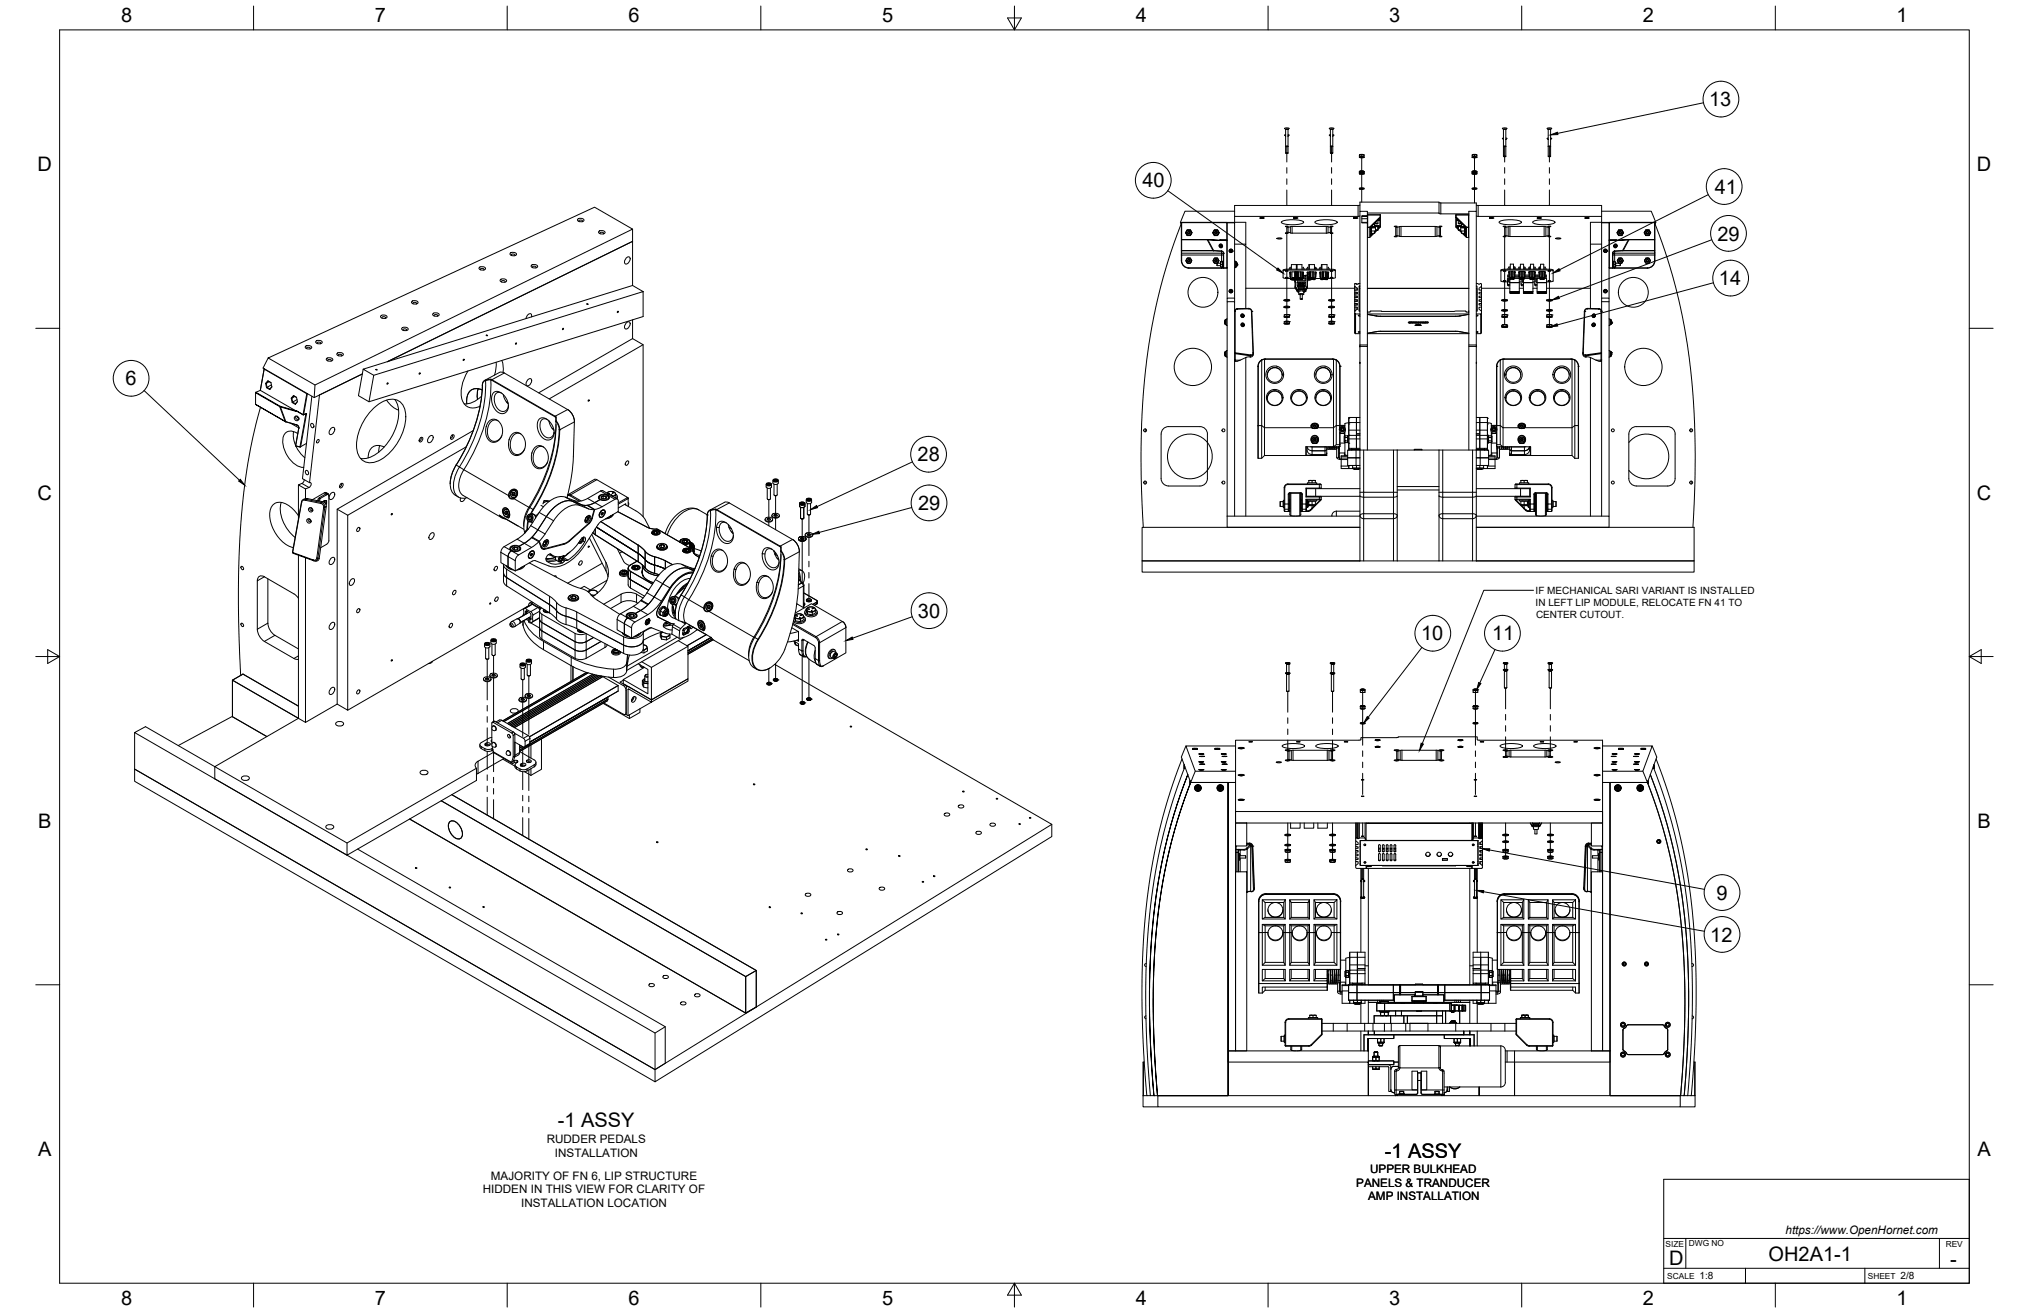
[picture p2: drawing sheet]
<svg xmlns="http://www.w3.org/2000/svg" width="864mm" height="559mm" viewBox="0 0 864 559" stroke-linecap="round" stroke-linejoin="round" font-family="sans-serif">
<defs><g id="words">
<g font-size="8.5">
<text x="51.6" y="9.4">8</text>
<text x="159.5" y="9.4">7</text>
<text x="267.5" y="9.4">6</text>
<text x="375.4" y="9.3">5</text>
<text x="483.4" y="9.4">4</text>
<text x="591.3" y="9.4">3</text>
<text x="699.3" y="9.4">2</text>
<text x="807.2" y="9.4">1</text>
<text x="727.5" y="45.2">13</text>
<text x="16" y="72.9">D</text>
<text x="841.4" y="72.9">D</text>
<text x="486.3" y="79.8">40</text>
<text x="729.8" y="82.5">41</text>
<text x="731" y="102.4">29</text>
<text x="731.6" y="121.4">14</text>
<text x="53.5" y="164">6</text>
<text x="390.5" y="196.3">28</text>
<text x="16" y="212.6">C</text>
<text x="841.4" y="212.6">C</text>
<text x="390.7" y="217">29</text>
<text x="390.7" y="262.9">30</text>
<text x="604.8" y="272.5">10</text>
<text x="635" y="272.6">11</text>
<text x="16.2" y="352.3">B</text>
<text x="841.7" y="352.3">B</text>
<text x="730.6" y="382.9">9</text>
<text x="728" y="400.8">12</text>
<text x="237.4" y="479.8">-1 ASSY</text>
<text x="16.2" y="492">A</text>
<text x="589.4" y="492.7">-1 ASSY</text>
<text x="841.7" y="492">A</text>
<text x="710.4" y="538.4">D</text>
<text x="752.8" y="536.7">OH2A1-1</text>
<text x="830.1" y="538.8">-</text>
<text x="51.6" y="555.5">8</text>
<text x="159.5" y="555.5">7</text>
<text x="267.5" y="555.5">6</text>
<text x="375.4" y="555.4">5</text>
<text x="483.4" y="555.5">4</text>
<text x="591.3" y="555.5">3</text>
<text x="699.3" y="555.5">2</text>
<text x="807.2" y="555.5">1</text>
</g>
<g font-size="5">
<text x="232.7" y="486.5">RUDDER PEDALS</text>
<text x="236.2" y="492.3">INSTALLATION</text>
<text x="209" y="502.1">MAJORITY OF FN 6, LIP STRUCTURE</text>
<text x="583.2" y="499.3">UPPER BULKHEAD</text>
<text x="205.5" y="507.9">HIDDEN IN THIS VIEW FOR CLARITY OF</text>
<text x="577.3" y="505.1">PANELS &amp; TRANDUCER</text>
<text x="221.8" y="513.7">INSTALLATION LOCATION</text>
<text x="582.3" y="510.9">AMP INSTALLATION</text>
<text x="760" y="525.2">https://www.OpenHornet.com</text>
</g>
<g font-size="4.3">
<text x="653.6" y="252.8">IF MECHANICAL SARI VARIANT IS INSTALLED</text>
<text x="653.6" y="257.9">IN LEFT LIP MODULE, RELOCATE FN 41 TO</text>
<text x="653.8" y="263">CENTER CUTOUT.</text>
<text x="723.4" y="544.5">1:8</text>
<text x="809" y="544.5">2/8</text>
</g>
<g font-size="3.5">
<text x="708.9" y="530.9">SIZE</text>
<text x="718.9" y="530.5">DWG NO</text>
<text x="828.2" y="530.9">REV</text>
<text x="709.6" y="544.2">SCALE</text>
<text x="795" y="544.2">SHEET</text>
</g>
</g></defs>
<!-- layer: Visible -->
<g fill="none" stroke="#000" stroke-width=".43">
<path d="M546.8 54.7l.4 .4M546.8 57.6l.4 .4M546.8 54.7l.6-.3 1.3 .2-.5 .5M547.2 55h1M547.2 55.1v10M547.2 57.9v.1M547.2 57.9h.1M547.2 57.3l-.4 .3M547.2 55l1 .1zM548.2 57.3l.5 .2-.5 .4M548.2 57.9v.1M548.2 57.9h.1"/>
<path d="M548.2 55v10.1M565.8 54.7l.4 .4M565.8 57.6l.4 .4M565.8 54.7l.7-.3 1.2 .2-.4 .5M566.3 55h1M566.3 55.1v10M566.3 57.9v.1M566.3 57.9h.1M566.3 57.3l-.5 .3M566.3 55l1 .1zM567.3 57.3l.4 .2-.4 .4M567.3 57.9v.1"/>
<path d="M567.3 57.9h.1M567.3 55v10.1M639.9 55v11.5h1v-11.4h-1l1-.1M639.9 55.1l-.4-.5h1.9l-.5 .5M639.9 55h1M639.9 59.3v.1M639.9 59.3h.1M639.9 58.7l-.4 .2 .4 .4M640.9 58.7l.5 .2-.5 .4M640.9 59.3v.1M658.9 55l.1 11.5h1v-11.4h-1l1-.1M658.9 55.1l-.4-.5h2l-.5 .5"/>
<path d="M659 55h1M659 59.3v.1M659 59.3h.1M659 58.7l-.5 .2 .4 .4M660 58.7l.5 .2-.5 .4M660 59.3v.1M547.2 65.1h1M547.2 65.1l.1 .2M547.3 65.2h.8zM547.3 62.4l-.1-.2 .4-.1 .6 .1-.1 .2M547.3 62.4h.8zM548.2 65.1l-.1 .2"/>
<path d="M566.3 65.1h1M566.3 65.1l.1 .2M566.4 65.2h.7zM566.4 62.4l-.1-.2 .4-.1 .6 .1-.2 .2M566.4 62.4h.7zM567.2 65.1l-.1 .2M578.7 73.9h1.9l-1.2 .3zM578.7 66.9h1.9l-1.2 .3zM578.7 73.3l1.9 .1-1.4 .2zM579.1 72.9l1.5 .1M579.1 73.8l-.5-.1 .1 .4M579.1 73.8l1.5-.1-.1 .4"/>
<path d="M579.1 72.9l-.5 .1v.7M579.1 65.9l1.5 .1M579.1 66.8h-.5l.1 .3M579.1 66.8h1.5l-.1 .3M579.1 65.9l-.5 .1v.8M579.1 73.4h1zM579.1 72.9l-.5 .1 .7-.3 1.3 .3M579.1 65.9l-.5 .1 .7-.3 1.3 .3M579.2 73.9h.8zM579.2 66.9h.8zM579.3 73.9h.6M579.3 66.9h.6"/>
<path d="M579.6 65.9v.7M580.6 73.1l-.1-.1a1.45 1.45 0 0 0-1.9 .4M580.6 66v.8M580.6 73v.7M626.6 73.4a1.26 1.26 0 0 1 2 0M626.7 73.3l1.9 .1-1.4 .2zM627.1 73.4h1zM627.1 72.9h1M627.1 73.8l-.5-.1 .1 .4M627.1 73.8h1M627.1 72.9l-.5 .1v.7M627.1 65.9h1"/>
<path d="M627.1 66.8h-.5l.1 .3M627.1 66.8h1M627.1 65.9l-.5 .1v.8M627.1 72.9l-.5 .1 .7-.3 1.1 .1 .2 .9M627.1 73.8l-.5 .1 .8 .3 1.2-.3-.5-.1M627.1 65.9l-.5 .1 .7-.3 1.3 .3M627.1 66.7l-.5 .2 .8 .3 1.2-.3-.5-.2M627.1 66.7h1M627.2 73.9h.8zM627.2 66.9h.8zM627.3 73.9h.6M627.3 66.9h.6"/>
<path d="M627.6 65.9v.7M628.1 65.9l.5 .1M628.1 72.9l.5 .1zM628.1 73.8l.5-.1-.1 .4M628.1 66.8h.5l-.1 .3M628.6 66v.8M639.9 66.6l.2 .1M640.1 66.6h.7zM640.1 62.4l-.2-.2 .4-.1 .6 .1-.1 .2M640.1 62.4h.7zM640.9 66.6l-.1 .1M659 66.6l.1 .1"/>
<path d="M659.1 66.6h.7zM659.1 62.4l-.1-.2 .4-.1 .6 .1-.2 .2M659.1 62.4h.7zM660 66.6l-.2 .1M245.9 93.3a1.83 1.83 0 0 1 2.7 .4 1.68 1.68 0 0 1-2.8-.1zM246.5 94.3a.69 .69 0 0 1 .7-.7 .69 .69 0 0 1 .6 .8M254.8 98.5a1.83 1.83 0 0 1 2.8 .4 1.68 1.68 0 0 1-2.9-.1zM255.4 99.5a.69 .69 0 0 1 .8-.7 .69 .69 0 0 1 .6 .7M269.2 97.5v24M502.4 94.7h23.1M502.8 95.4l-4.5 12.1-4.7 16-3.2 14.9-2.3 14.7-1.5 15.5-.8 15.3v20.5l.8 20M502.8 94.8h.1"/>
<path d="M502.8 94.8v13.7a5.2 5.2 0 0 0 .9 4.7l1.1 .7 1.2 .2M504.7 99l.6 1.3M505 99.6l.4 .5M505 98.5l-.3 .5 .3 .6M505 98.5a1.1 1.1 0 0 1 1.9 0M505.1 98.5a1.09 1.09 0 0 1 1.8 0M505.1 99.6l.9 .5M505.1 98.5v1.1M505.3 97.8h1.4M505.4 97.9h1.2l.6 1.1-.6 1.1h-1.2l-.7-1.1zM505.4 97.9l-.8 1.1M506.6 97.9l.6 1.1"/>
<path d="M506.9 99.6l-.3 .5M506.9 98.5l.3 .5M506.9 98.5v1.1M506.9 99.6l-.9 .5M507.2 99l-.3 .6M507.4 99l-.8 1.1M516.3 99l.5 1.3M516.6 99.6l.3 .5M516.6 98.5l-.3 .5 .3 .6M516.6 98.5a1.12 1.12 0 0 1 1.9 0M516.6 98.5a1.09 1.09 0 0 1 1.9 0M516.6 99.6l1 .5"/>
<path d="M516.6 98.5v1.1M516.8 97.8h1.4M516.9 97.9h1.3l.6 1.1-.6 1.1h-1.3l-.6-1.1zM516.9 97.9l-.8 1.1M518.2 97.9l.6 1.1M518.5 99.6l-.3 .5M518.5 98.5l.3 .5M518.5 98.5v1.1M518.5 99.6l-.9 .5M518.8 99l-.3 .6M519 99l-.8 1.1M522.2 94.7h.1"/>
<path d="M525.5 94.8v-4.9h-21.1l-2 4.8 .3 .7M525.5 94.6h4.7v9.3M525.5 92.1h52.5M536.3 92.8h1.5zM536.3 92.8h.1M536.5 92.7h.1M536.5 92.8v.1M536.5 92.7v.1M536.5 92.7v.2M536.5 92.9h.5M536.7 92.7l-.2 .2M536.7 92.8l.2 .1"/>
<path d="M536.9 92.7l.1 .2M537 92.7v.2M537 92.6l.6 .2-.6 .1M537 92.6l-.5 .1M537.1 92.9h-.1M537.1 92.7v.2M537.4 92.7v.2M537.4 92.8l-.2 .1M537.5 92.7l-.1 .2M537.5 92.7h.1M537.5 92.7v.1M537.8 92.8h.1"/>
<path d="M545.5 94.3a13.4 13.4 0 0 1 9.2 0l.2 .3a8.6 8.6 0 0 1-6.9 .9l-2.2-.4-.4-.5zM547.1 99.2h1.2zM547.1 96.4h1.2zM547.7 98.7l2.3 .5h14.5l1.7-.3M550.6 92.8h1.5zM550.6 92.8h.1M550.8 92.7h.1M550.8 92.8v.1M550.8 92.9h.1M550.8 92.7v.1M550.8 92.7v.2M550.8 92.9h.5"/>
<path d="M550.9 92.7v.2M551 92.8l.2 .1M551.2 92.9h.1M551.2 92.7v.2M551.3 92.7v.2M551.3 92.6l.5 .1M551.3 92.6l-.5 .1M551.4 92.7l-.1 .2M551.7 92.7l.1 .2M551.7 92.8l-.2 .1M551.8 92.8v.1M551.8 92.7h.1"/>
<path d="M551.8 92.7v.1M551.8 92.9h-.5M551.8 92.7v.2M552 92.8h.1M559.8 94.3a13.4 13.4 0 0 1 9.2 0l.2 .3a8.6 8.6 0 0 1-6.9 .9l-2.2-.4-.5-.5zM566.1 96.4h1.3zM566.1 99.2h1.3zM566.2 96.7l-1.7-.3h-14.5l-2.2 .4-.1 .6M566.3 96.7l.5 .2M566.8 96.9v.5M566.8 98.7l-.5 .2M576.1 92.8h1.5z"/>
<path d="M576.1 92.8h.1M576.3 92.9h.5M576.3 92.7v.2M576.3 92.7v.1M576.3 92.7h.1M576.3 92.8v.1M576.3 92.9h.2M576.5 92.7v.2M576.5 92.8l.2 .1M576.7 92.9h.1M576.7 92.7v.2M576.8 92.7v.2"/>
<path d="M576.8 92.6l.5 .1M576.8 92.6l-.5 .1M577 92.9h-.2M577 92.7v.2M577.2 92.7l.1 .2M577.2 92.8l-.2 .1M577.3 92.8v.1M577.3 92.7h.1M577.3 92.7v.1M577.3 92.9h-.5M577.3 92.7v.2M577.6 92.8h.1"/>
<path d="M578.6 80.4a1.26 1.26 0 0 1 2 0M578.7 80.3l1.9 .1-1.4 .2zM578.8 89.9v-3.9h33.7v4.8M578.8 87.3l-53.3 .1v2.5M578.8 91.9l-.7 .2M579.1 80.4h1zM582 91.8v3.1M582 91.5h.1M582 96.7h.1M582 90.7h30.5M582.1 91.4h5.3M583.3 99.7h.3"/>
<path d="M583.3 97.6h.3M583.3 98.5h.3M583.5 96.6l-.2 .3M583.6 97.6l.1 .5zM583.6 96.9h-.3v3.6M583.6 97.7h.1M583.7 98.3l1.5 .1-.2 .9h-1.3M583.7 96.4v.6zM583.7 97l-.4 .2M583.7 98.1v1zM583.7 99.1v.8zM583.7 99.9l-.4 .1"/>
<path d="M583.7 97l-.1 .1M583.7 99.9h-.1M584.3 99.3l-1 .8M584.6 99.3l-1.1 1.1M584.7 95.4l.5 .2v.7l-1.5 .2M584.8 99.3l-1.8 1.7M584.9 96.6h.1M584.9 96.5v.1M584.9 96.6l.1 .1M584.9 96.6l.5 .2M585 95.4l-.1 1.2M585 98.3v1"/>
<path d="M585.1 96.4l.3-.1zM585.2 96h1.9v.3v-.3M585.4 96.4h1.1M585.4 96.3h1.1M585.4 96.8h.1M585.4 96.6v1.3M585.5 97.9l.1 .2M585.5 95.1l.1 .1M585.5 96.6h1M585.5 97.9h1M585.6 98h.8zM585.6 95.2h.8z"/>
<path d="M585.6 98.1l-.4 .4M585.8 98.1l-.6 .6M586 95.9v.3M586 98.1l-.8 .8M586.5 97.9l-.2 .2M586.5 95.1l-.2 .1M586.5 96.6v1.3M586.5 93.7v1.4h-1l-.1-.4M586.5 96.4l.6-.1v.3M586.5 96.8h.1M586.5 96.3l.6 .3M586.5 93.9h.1"/>
<path d="M586.7 93.5l.4 .2zM586.9 96.7l-.4 .5M587 93.2l.1 .3v-.3M587.1 96.6l-.1 .1M587.1 93.7h.1M587.1 93.8h-.1M587.1 96.6l-.6 .2M587.1 93.7l-.6 .2M587.1 96.8l-.6 .7M587.1 93l-3.6 3.6M587.3 92.9v3.7M587.3 92.9l-.2 .2"/>
<path d="M587.3 96.6l-.2 .2M587.4 91.5l.2 .9-4.6 4.4v4.2M587.4 91.5h.1M587.4 92.3l-4.4 4.5h-.9v4.2M587.4 91.5h-5.3v5.2h.9M587.6 91.5v5.1l-1.1 1.1M593.4 96.4h1.3zM594.2 96.8l2.1-.4h15.2l1.6 .5v3.3l-2.2 .5-15.2-.1-1.6-.4zM612.5 90.8l12.7 .2M612.5 86.2l15.9 .2v3.5M612.5 96.4h1.2zM619.6 91.5h.1"/>
<path d="M619.6 91.5v.9l4.6 4.3M619.7 92.3v-.8h5.4l.1 5.2-1 .1h.9v4.2M619.7 91.4h5.4M619.9 92.9v3.7M619.9 96.6l.8 .9M619.9 92.9l.2 .2M620.1 93l3.8 3.9M620.1 96.6l.6 .2M620.1 93.7l.6 .2M620.1 96.3v.3M620.1 96.3l.6 .1M620.1 96.6l.1 .1"/>
<path d="M620.1 93.5v.2M620.1 93.5h.4l-.4 .2M620.1 93.8h.1M620.1 93.2v.3zM620.1 96v.3M620.3 96.7v.1M620.3 96.8l.4 .4M620.7 96.3h1.1M620.7 96.3l-.6 .3M620.7 96.8h.1M620.7 93.9h.1M620.7 97.7l-1.1-1.1v-4.2l4.6 4.4v4.2"/>
<path d="M620.7 96.6v1.3M620.7 96.6h1M620.7 97.9h1M620.7 93.7v1.4h1v-.4M620.7 97.9l.1 .2M620.7 95.1l.1 .1M620.8 98h.8zM620.8 95.2h.8zM621.2 98.1l.8 .8M621.2 96.2l-.5 .2M621.2 96.2l.5 .2M621.2 95.9v.3"/>
<path d="M621.4 98.1l.6 .6M621.6 98.1l.4 .4M621.7 97.9l-.1 .2M621.7 95.1l-.1 .1M621.7 96.6v1.3M621.7 96.4h.3zM621.8 96.8h-.1M622 96h-1.9v.3M622.1 98.3v1M622.1 95.4l.2 1.2-.5 .2M622.3 96.5l-.1 .2M622.4 99.3l1.8 1.7"/>
<path d="M622.5 95.4l-.5 .2v.7l1.5 .2M622.8 99.3l1.1 .8M623.5 98.3l-1.5 .1 .1 .9h1.4M623.5 97l.4 .2M623.5 98.1v1zM623.5 99.9l.4 .1M623.5 99.1v.8zM623.5 97v.1M623.5 99.9h.1M623.5 96.4v.6zM623.5 97.7v.4zM623.5 97.7h.1"/>
<path d="M623.6 96.9h.3M623.6 99.7h.3M623.6 97.6h.3M623.6 98.5h.3M623.9 96.9v3.6l-1.3-1.2M625.2 91.5h.1M626.6 80.4a1.26 1.26 0 0 1 2 0M626.7 80.3l1.9 .1-1.4 .2zM627.1 80.4h1zM628.4 91.9l.7 .2M628.4 87.3l53.3 .1v2.5M629.1 92.1h52.6"/>
<path d="M634 92.8h1.5zM634 92.8h.1M634.2 92.7h.1M634.2 92.8v.1M634.2 92.7v.1M634.2 92.7v.2M634.2 92.9h.5M634.3 92.7l-.1 .2M634.4 92.8l.2 .1M634.6 92.7l.1 .2M634.7 92.7v.2M634.7 92.6l.5 .1"/>
<path d="M634.7 92.6l-.5 .1M634.9 92.9h-.2M634.9 92.7v.2M635.1 92.9h.1M635.1 92.7v.2M635.1 92.8l-.2 .1M635.2 92.8v.1M635.2 92.7h.1M635.2 92.7v.1M635.2 92.9h-.5M635.2 92.7v.2M635.4 92.8h.1"/>
<path d="M638.2 94.3a13.4 13.4 0 0 1 9.2 0l.2 .3a8.6 8.6 0 0 1-6.9 .9l-2.2-.4-.5-.5zM639.8 96.4h1.3zM640.4 97.4l.1-.6 1.9-.4h14.8l2.2 .4 .1 .6M652.5 94.3a13.4 13.4 0 0 1 9.2 0l.1 .3a8.6 8.6 0 0 1-6.8 .9l-2.2-.4-.5-.5zM654.3 92.8h1.5zM654.3 92.8h.1M654.5 92.7h.1M654.5 92.8v.1M654.5 92.7v.1M654.5 92.7v.2M654.5 92.9h.5M654.7 92.7l-.2 .2"/>
<path d="M654.7 92.8l.2 .1M654.9 92.7l.1 .2M655 92.7v.2M655 92.6l.5 .1M655 92.6l-.5 .1M655.2 92.9h-.2M655.2 92.7v.2M655.4 92.9h.1M655.4 92.7v.2M655.4 92.8l-.2 .1M655.5 92.8v.1M655.5 92.7h.1"/>
<path d="M655.5 92.7v.1M655.5 92.9h-.5M655.5 92.7v.2M655.8 92.8h.1M658.9 96.4h1.2zM674.6 92.8h1.5zM674.6 92.8h.1M674.8 92.7h.1M674.8 92.8v.1M674.8 92.9h.2M674.8 92.7v.1M674.9 92.9h.5"/>
<path d="M674.9 92.7v.2M674.9 92.7v.1M675 92.7v.2M675 92.8l.2 .1M675.2 92.7l.1 .2M675.3 92.7v.2M675.4 92.6l.5 .1M675.4 92.6l-.5 .1M675.5 92.9h-.2M675.5 92.7v.2M675.7 92.9h.2M675.7 92.7v.2"/>
<path d="M675.7 92.8l-.2 .1M675.9 92.8v.1M675.9 92.7h.1M675.9 92.7v.1M675.9 92.9h-.5M675.9 92.7v.2M676.1 92.8h.1M681.7 89.9h21.1l2 4.8-.3 .7M681.7 89.9v4.9M681.7 94.6h-4.8v9.3M681.7 94.8v32.1M681.7 94.8h3.2"/>
<path d="M681.7 94.7h23.1M684.9 94.8v7.5M684.9 94.8h.1M685 94.7h19.2M688.2 99l.8 1.1M688.7 98.5a1.12 1.12 0 0 1 1.9 0M688.7 99.6l.3 .5h.6M688.7 98.5l-.3 .5 .3 .6M688.7 98.5a1.09 1.09 0 0 1 1.9 0M688.7 99.6l.9 .5M688.7 98.5v1.1M688.9 97.8h1.4"/>
<path d="M689 97.9h1.3l.6 1.1-.6 1.1h-1.3l-.6-1.1zM689 97.9l-.6 1.1M690.3 97.9l.7 1.1M690.6 98.5l.3 .5M690.6 99.6l-.3 .5h-.7M690.6 98.5v1.1M690.6 99.6l-1 .5M690.9 99l-.3 .6M690.9 99l-.6 1.3M699.8 99l.8 1.1M700.3 98.5a1.09 1.09 0 0 1 1.8 0M700.3 99.6l.9 .5"/>
<path d="M700.3 98.5v1.1M700.3 99.6l.3 .5M700.3 98.5l-.4 .5 .4 .6M700.3 98.5a1.1 1.1 0 0 1 1.8 0M700.5 97.8h1.4M700.6 97.9h1.2l.7 1.1-.7 1.1h-1.2l-.7-1.1zM700.6 97.9l-.7 1.1M701.8 97.9l.8 1.1M702.1 99.6l-.3 .5M702.1 98.5l.4 .5M702.1 98.5v1.1M702.1 99.6l-.9 .5"/>
<path d="M702.5 99l-.4 .6M702.5 99l-.6 1.3M704.4 95.4l4.5 12.1 4.6 16 3.3 14.9 2.3 14.7 1.5 15.5 .8 15.3v20.5l-.8 20M704.4 94.8v13.7a5.1 5.1 0 0 1-.9 4.7l-1.1 .7-1.2 .2M204 113.9a1.83 1.83 0 0 1 2.7 .4 1.68 1.68 0 0 1-2.8-.1zM204.5 114.8a.69 .69 0 0 1 .8-.6 .69 .69 0 0 1 .6 .7M212.9 119.1a1.83 1.83 0 0 1 2.7 .4 1.68 1.68 0 0 1-2.8-.2zM217.1 107.8a1.83 1.83 0 0 1 2.8 .4 1.68 1.68 0 0 1-2.9-.1zM217.7 108.7a.69 .69 0 0 1 .8-.6 .69 .69 0 0 1 .6 .7M226.1 113a1.83 1.83 0 0 1 2.8 .4 1.68 1.68 0 0 1-2.9-.1zM226.7 113.9a.69 .69 0 0 1 .8-.6 .69 .69 0 0 1 .6 .7M266.6 109.7l1.1-.4a1.81 1.81 0 0 1 .2 2 1.81 1.81 0 0 1-1.9 .9l-.1-1.1z"/>
<path d="M269.2 102.7l-104.4 51.2M505 111.5l.4 .5h.6M505 110.4l-.3 .6 .3 .5M505.1 111.5l.9 .5M505.1 110.4v1.1M505.4 100.1h.6M505.4 100.1l1.3 .2M505.4 109.9h1.2l.6 1.1-.6 1h-1.2l-.7-1zM506 109.9h.6l.3 .5M506 109.9h-.6l-.4 .5M506 100.1h.6M506 114.1h16.2"/>
<path d="M506 109.9l-.9 .5M506 109.9l.9 .5M506.9 110.4l.3 .6M506.9 111.5l-.3 .5h-.6M506.9 110.4v1.1M506.9 111.5l-.9 .5M507.2 111l-.3 .5M513.8 102l-10.9-.1 15.9 .3 .3 .1-5-.2 2.5 4.5 3.5 .2 .7 1M513.8 102l2.5 4.6-13.4 .1h13.6M513.9 101.9l.2 .2zM516.3 106.6h.3zM516.5 106.7l3.6 .3 .6 .8"/>
<path d="M516.6 111.5l.3 .5h.6M516.6 110.4l-.3 .6 .3 .5M516.6 111.5l1 .5M516.6 110.4v1.1M516.9 100.1h.6M516.9 100.1l1.3 .2M517.5 112h.6M517.5 109.9h.7M517.5 109.9h-.6l-.3 .5M517.5 100.1h.7M517.6 109.9l-1 .5M517.6 109.9l.9 .5"/>
<path d="M518.1 112v1.1M518.1 112h1.4M518.1 113.1h1.4M518.2 109.9l.6 1.1-.6 1 .3-.5M518.2 109.9l.3 .5M518.2 109.9h-1.3l-.6 1.1 .6 1h1.2M518.5 110.4l.3 .6-.3 .5M518.5 110.4v1.1M518.5 111.5l-.9 .5M519.1 102.1l3.1 .1zM519.1 102.1v.2M519.2 104.6l.2 .5"/>
<path d="M519.2 104.6l.3 .5M519.2 104.5l.4 .6M519.4 102.2l2.8 .2 .1-.3-.1-7.3h-19.3v13.7a4.8 4.8 0 0 0 1.2 4.8l1.9 .7h14.7M519.5 111.4v.6zM519.5 112v1.1zM519.5 113.1l.1 .5zM519.6 111.4h.6M519.6 113.6h.6M519.6 112.5h.6M520.3 111.4v2.2M520.7 111.1a.9 .9 0 0 0-.4 1.4 .89 .89 0 0 0 .4 1.4M520.7 107.8h.1"/>
<path d="M520.7 107.8v6.2M520.8 107.8l-.1 6.2M520.9 107.7v.1M522.2 102.4v11.6h-1.5M522.3 114h.1M522.2 102.4l.1 11.6M522.3 102.3v-7.5h3.2v32.1M522.3 114v12.9M523.2 106.9h.1M523.4 106.5v.2M523.4 107.1l.5 .2M523.4 106.7v.1"/>
<path d="M523.4 107l.5 .3M523.4 106.5v.5M523.4 107v.1M523.4 106.8h.1M523.4 106.6v.5M523.5 107l.4-.3 .4 .3M523.5 106.4l-.1 .1M523.5 106.4v.1M523.5 106.5l-.1 .1M523.5 106.5l-.1 .3M523.6 107.1a.42 .42 0 0 1 0-.5 .42 .42 0 0 1 .6 0 .42 .42 0 0 1 0 .5M523.7 106.4h.3"/>
<path d="M523.7 106.3v.1M523.8 106.4h.2M523.8 106.4l-.3 .1M523.8 106.3l-.3 .1M523.9 107.3h.1M523.9 106.2l.1 .1M523.9 106.2l-.2 .1M523.9 106.2v.1M523.9 106.2l.5 .3M523.9 106.2l-.5 .3M524 106.3v.1M524 106.4l.3 .1"/>
<path d="M524 106.3l.3 .1M524.3 106.4l.1 .1M524.3 106.4v.1M524.3 106.5l.1 .1M524.3 107.1l-.4 .2M524.3 106.5l.1 .3M524.4 107.1h-.1M524.4 106.9v.2M524.4 106.5v.2M524.4 106.7v.1M524.4 107v.1M524.4 106.8h.1"/>
<path d="M524.4 106.6v.3M524.4 107l-.5 .3M524.4 106.5v.5M524.6 106.9h.1M525.5 111.1a.89 .89 0 0 1 .4 1.4 .88 .88 0 0 1-.4 1.4M525.5 103.9h4.7v27.4M525.9 111.6l.4-.1 .2 .5M526.5 112h.1M526.5 113.1h.1M526.5 112l.1 .2M526.5 113.1l-.2 .4-.4-.1M526.6 112.4v.2"/>
<path d="M526.6 112.8l-.1 .3M526.6 112.4h.1M526.6 112.2v.1M526.6 112.7h.1M526.6 112.2h.1M526.6 112.8h.1M526.6 112.7v.1M543.6 101.4l2.1 .1-1.6 .2zM546.1 114.9v3.3M546.1 118.2l3.1 .3M546.1 114.9l1.6-.3h20l.6 .3v3.3M547.1 118.2h1.2z"/>
<path d="M547.1 115.3h1.2zM548.6 114.6l.5-.9 .1 .9M549 116.1h.1M549.2 118.1l.2 .8M549.2 118.1h.2M549.3 115.8l.1 1.3M549.3 116.1h.1M549.4 117.8l-.2-.1-.2-1.9 .2 2.3M549.4 115.8h-.4v.3M549.4 115.7v3.2M549.6 119l1.4 .1 .2 1.1M549.7 114.6v-2h4.4v2"/>
<path d="M549.8 118.5h1v.2h-1v.2h1zM549.8 118.5v.1M549.8 118.9h.1M549.9 118.7h.9M549.9 119h.4M550.8 118.5v.2M550.8 118.6l-1 .1M550.8 118.9h.1M550.9 118.5l1 .4h-1v-.2h1v-.2zM550.9 118.5h.9M550.9 118.6v.1M550.9 118.7v.2"/>
<path d="M551 119l.2 1M551.1 118.1v-2.4h-1.2v2.4h4v-2.4h-.3v2.4M551.2 119v3.4M551.2 115.7v2.4M551.5 115.7h.1M551.5 115.7v2.4M551.7 118.1l.1-2.4h.4v2.4M551.8 112.6v2M551.8 118.9h-.9M551.9 112.6v2M551.9 115.7v1.8M551.9 118.5l1 .4h-1v-.2h1v-.2z"/>
<path d="M551.9 118.5h1M551.9 118.6v.3M552 115.7v1.8h-.2M552 112.6v2M552.2 119v.3M552.4 118.1v-2.4v2.4M552.6 115.7h.8v2.4M552.6 115.7v2.4M552.9 118.6v.3M552.9 118.9h-1M553 118.5h1v.2h-1zM553 118.7h1v.2h-1z"/>
<path d="M553 118.5v.1M554 118.5v.4M554 118.6h-1v.3M554 118.9h-1M554.4 118.4h-5l.3 .1-.3 .5h5l-.3-.1v-.4h.3M554.4 117.8l.3-.1 .1-1.9-.1 2.2-.3 .1M554.4 115.8h.4v.3M554.4 115.7v3.2M554.4 116.1h.1M554.5 118.1l-.1 .4M554.5 115.8l-.1 1.3M554.6 114.6l.1-.9 .5 .9"/>
<path d="M554.7 117.2l1 .1M554.8 116.1h.1M555 117.2v1.6l-.3-1.2M555.5 117.2v2.1M555.5 118.5h.3M555.6 117.4h.1M555.7 117.3l-.1 .3v-.2M556 114.6l.6-.9v.9M556.3 117.1h-.5v2.2h-4v-.7M556.4 117.1h.1M556.4 115.8l.3 2.3M556.4 116.1h.1"/>
<path d="M556.5 118.8l.2 .1M556.5 117.1v5.3M556.5 117.2h.1M556.7 118.1h.1M556.7 117.8h.1M556.7 118.8l-.2 1.4M556.7 115.8l.1 1.3M556.8 116.1h.1M556.8 118.4h2.9l-.2 .1 .2 .5h-2.9l.3-.1zM556.8 115.8h-.4v.3M556.8 115.7v3.2M557.1 114.6v-2h.2h2.2v2"/>
<path d="M557.3 118.5l.9 .4h-.9v-.2h.9v-.2zM557.3 118.5h.9M557.3 118.6v.3M557.3 112.6v2M557.6 118.1l-.3-2.4v2.4h1.9v-2.4h-.3v2.4M557.7 115.7v2.4M557.7 115.7h.1M557.9 118.9l-.5 .1M558 118.1v-2.4h.7v2.4M558.2 118.6v.4l-1.5 .1M558.2 118.9h-.9M558.3 118.5v.1"/>
<path d="M558.3 118.5h1M558.3 118.7h1v.2h-1zM558.3 118.6h1M559.3 118.5v.4M559.3 118.9h-1M559.3 118.5v.2l-1 .2M559.7 117.8l.3-.1 .1-1.9-.1 2.2-.3 .1M559.7 115.8h.5v.3M559.7 115.7v3.2M559.7 116.1h.1M559.7 118.5h2.5M559.8 115.8l-.1 1.3"/>
<path d="M559.9 114.6l.1-.9 .5 .9M560.1 116.1h.1M561.4 114.6l.5-.9 .1 .9M561.8 115.8l.1 2.2 .3 .1M561.9 117.7l.3 .1M562.1 115.8l.1 1.3M562.1 116.1h.1M562.2 118.4h2.9l-.3 .1 .3 .5h-2.9l.2-.1zM562.2 115.8h-.5l.1 .3M562.2 115.7v3.2M562.4 114.6v-2h.3h2.1v2M562.6 118.5l1 .4h-1v-.2h1v-.2z"/>
<path d="M562.6 118.5h1M562.6 118.7v.2M562.6 118.6v.1M562.7 112.6v2M562.9 118.1v-2.4h-.2v2.4h1.9v-2.4h-.4v2.4M563.1 115.7v2.4M563.1 115.7h.1M563.3 118.1v-2.4h.7v2.4M563.6 118.7v.2h1M563.6 118.9h-1M563.6 118.6v.1M563.6 118.5l.1 .1"/>
<path d="M563.6 118.5h1M563.6 118.7h1v.2h-1zM563.7 118.6h.9M563.7 118.5v.1M563.7 118.7v.2M564.6 118.5v.4M564.6 118.5v.2h-1M565.1 117.8l.2-.1 .2-1.9-.2 2.2-.2 .1M565.1 115.8h.4v.3M565.1 115.7v3.2M565.1 116.1h.1M565.2 115.8l-.1 1.3"/>
<path d="M565.3 114.6v-.9l.6 .9M565.5 116.1h.1M566.1 115.3h1.3zM566.1 118.2h1.3zM568.3 115.3l-1.5-.3h-19.1l-1.6 .3M568.3 118.2l-3.2 .3M582 100.9l1 .1M583.5 100.4l-.2 .1M593.4 100.7h1.3zM612.5 100.7h1.2zM624.2 101h.9M625.2 100.9l-.1 .1"/>
<path d="M639.8 100.7h1.3zM639.8 119.6h1.3zM639.8 115.3h1.3zM640.4 100.2l2.3 .4 14.5 .1 2.3-.5M641.6 118.5l.1 2.9 .9 .2M641.6 120l-2.8-.4 .1-4.8 1.5-.2h19.1l1.5 .2 .1 4.8-2.8 .4M641.8 117.5l.8 .1M641.8 114.6l.5-1.1 .1 1.1M642.1 118.9l.5-.1v1.5M642.1 118.4v1.4M642.1 119.3h.5M642.1 119.8l.5 .4"/>
<path d="M642.2 115.9h.1M642.2 120h.4M642.2 115.6l.2 2.3M642.3 117.1h-.5v.8h.8M642.3 117.6h.1M642.5 115.6l.1 1.3M642.5 115.9h.1M642.6 118.3h.2l-.2 .5h1.3M642.6 115.5v2.7h1.8v-2.7M642.6 115.6h-.4v.3M642.6 118.2v.5M642.6 118.4l-.8 .1"/>
<path d="M642.8 114.6v-2.2h1.4v2.2M643 118.3h1v.2h-1zM643 118.5h1v.2h-1zM643 118.3v.1M643.1 115.5v2.4h.8v-2.4M643.1 115.5h.3v2.4M643.6 115.5h.3M643.6 115.5v2.4M644 118.3v.4M644 118.4l-1 .1 1 .2M644.4 118.3h-.2l.2 .5h-.5M644.4 118.4h2.3v5.7"/>
<path d="M644.4 115.6h.5v.3M644.4 118.2v.5M644.4 115.9h.1M644.5 115.6l-.1 1.3M644.6 114.6l.1-1.1 .5 1.1M644.6 117.6l.2-2-.2 2.3M644.7 117.1h1.8v.8h-2.1M644.8 115.9h.1M646.1 114.6l.5-1 .1 1M646.5 115.9h.1M646.5 115.6l.1 2 .3 .1M646.5 116l.2 1.9"/>
<path d="M646.5 117.5l-2.1 .1M646.5 118.4h.1M646.7 120h.7M646.7 118h.2M646.8 115.6l.1 1.3M646.8 115.9h.1M646.9 118.3h.2l-.2 .6 .5-.1M646.9 115.5v2.7h1.8v-2.7M646.9 115.6h-.4v.3M646.9 118.2v.6M647.1 115.5h1.4M647.1 114.6v-2.1h1.4v2.1"/>
<path d="M647.3 118.3h1v.3h-1zM647.3 118.6h1v.2h-1zM647.3 118.3v.3l1-.1v.3M647.3 118.6v.2l1-.1M647.4 115.5v2.5h.8v-2.5M647.4 118.8l.1 2.6 .9 .2M647.7 115.5v2.5M647.9 115.5v2.5M647.9 118.8l.1 1.2 .4 .2M647.9 119.3h.5M648 120h.4M648.3 118.3v.3"/>
<path d="M648.4 118.9v1.4M648.7 118.3h-.2l.2 .6-1.3-.1M648.7 115.6h.4v.3M648.7 118.2v.6M648.7 118h.2M648.7 118.4h2.5M648.7 115.9h.1M648.8 115.6l-.1 1.3M648.9 114.6l.1-1 .5 1M649 117.9h1.9M649 117.6l-.3 .1M649 117.9h-.1"/>
<path d="M649 117.5h1.9M649 117.1h1.9M649.1 115.6l-.1 2M649.1 116l-.1 1.9M650.4 114.6l.5-1 .1 1M650.8 115.6l.1 2M650.8 116l.1 1.9M650.9 117.6l.3 .1M650.9 117.9h.1M651 118h.2M651.1 115.6l.1 1.3M651.1 115.9h.1"/>
<path d="M651.2 118.3h.2l-.2 .6 1.3-.1M651.2 115.5v2.7h1.8v-2.7M651.2 115.6h-.5l.1 .3M651.2 118.2v.6M651.4 115.5h1.4M651.4 114.6v-2.1h1.4v2.1M651.6 118.3h1v.3h-1zM651.6 118.6h1v.2h-1zM651.6 118.6v.2h1l-.1-.2M651.6 118.3v.2M651.7 115.5v2.5h.8v-2.5M652 115.5v2.5"/>
<path d="M652.2 115.5v2.5M652.5 118.8v5.3M652.5 120h.7M652.6 118.3v.3M652.6 118.5l-1 .1M653 118.3h-.2l.2 .6-.5-.1M653 115.6h.4v.3M653 118h.2M653 118.2v.6M653 115.9h.1M653.1 115.6l-.1 1.3M653.2 114.6l.1-1 .5 1"/>
<path d="M653.2 118.5l.1 2.9 .9 .2M653.3 117.9h-.1M653.4 115.6l-.1 2-.3 .1M653.4 116l-.1 1.9M653.4 115.9h.1M653.7 118.9h.5M653.7 118.4v1.4M653.7 119.3h.5M653.7 119.8l.5 .4M653.8 120h.4M654.2 118.4v1.9M654.2 117.1v.4"/>
<path d="M654.2 118.4h.1M654.6 114.6l.6-1 .1 1M655 115.9h.1M655 115.6l.2 1.9h-1.8M655.1 116l.1 1.9M655.2 117.1h-1.8v.8h1.8M655.2 117.6l.2 .1M655.2 117.9h.1M655.3 118h.1M655.4 115.6v1.3M655.4 115.9h.1M655.4 118.3h.3l-.3 .6h1.9l-.2-.1v-.5h.2"/>
<path d="M655.4 115.5v2.7h1.9v-2.7M655.4 115.6h-.4v.3M655.4 118.2v.6M655.4 118.4l-2 .1M655.7 115.5h1.4M655.7 114.6v-2.1h1.4v2.1M655.9 118.3h1v.3h-1zM655.9 118.6h1v.2h-1zM655.9 118.3v.2M655.9 118.6v.2h1l-.1-.2M656 115.5v2.5h.8v-2.5M656.3 115.5v2.5"/>
<path d="M656.5 115.5v2.5M656.8 118.3l.1 .3M656.8 118.5l-.9 .1M657.3 118.4h1v5.7M657.3 115.6h.4v.3M657.3 118h.2M657.3 118.2v.6M657.3 115.9h.1M657.4 115.6l-.1 1.3M657.5 114.6v-1l.6 1M657.6 117.9h-.1M657.6 117.1h.5v.8h-.6"/>
<path d="M657.7 115.6l-.2 2M657.7 116l-.2 1.9M657.7 115.9h.1M658.1 117.5l-.8 .2M658.1 118.4h.1M658.9 100.7h1.2zM658.9 115.3h1.2zM658.9 119.6h1.2zM661.1 115.3l-1.6-.3h-19.1l-1.5 .3M662.3 101.4l2.1 .1-1.6 .2zM681.7 103.9h-4.8v27.4M682.5 106.9h.1"/>
<path d="M682.8 106.5v.2M682.8 107.1h.1M682.8 106.7v.1M682.8 107l.5 .3M682.8 106.5v.5M682.8 107v.1M682.8 106.8h.1M682.8 106.6v.5M682.9 107l.4-.3 .4 .3M682.9 106.4l-.1 .1M682.9 106.4v.1M682.9 106.5l-.1 .1"/>
<path d="M682.9 106.5l-.1 .3M682.9 107.1l.4 .2M683 107.1a.42 .42 0 0 1 0-.5 .42 .42 0 0 1 .6 0 .42 .42 0 0 1 0 .5M683.1 106.4h.3M683.1 106.3v.1M683.2 106.4h.2M683.2 106.4l-.3 .1M683.2 106.3l-.3 .1M683.2 107.3h.1M683.3 106.2l.1 .1M683.3 106.2l-.2 .1M683.3 106.2v.1"/>
<path d="M683.3 106.2l.5 .3M683.3 106.2l-.5 .3M683.4 106.3v.1M683.4 106.4l.3 .1M683.4 106.3l.3 .1M683.6 106.4l.2 .1M683.6 106.4v.1M683.6 106.5l.2 .1M683.7 107.1l-.4 .2M683.7 106.5l.1 .3M683.8 107.1h-.2M683.8 106.5v.2"/>
<path d="M683.8 106.7v.1M683.8 106.8h.1M683.8 106.6v.5M683.8 107v.1M683.8 107l-.5 .3M683.8 106.5v.5M684 106.9h.1M685 114.1h.1M685 102.1h3.1zM685 102.1v.3l2.8-.2M685 102.1v-7.3h19.2v16.2M685 114.1h16.2"/>
<path d="M686.3 107.7v.1M686.4 107.8v6.2l.1-6.2M686.5 111.1a.9 .9 0 0 1 .4 1.4 .89 .89 0 0 1-.4 1.4M686.5 107.8h.1M686.9 111.4v2.2M687 111.4h.6M687 113.6h.6M687 112.5h.6M687.2 107l-.6 .3-.1 .5M687.2 107h.1M687.6 111.4l.1 .6zM687.7 112l2 .2-.1 .9h-1.9"/>
<path d="M687.7 113.1l-.1 .5zM687.7 112v1.1zM687.8 105.1l.2-.5-.3 .5M688 104.5l-.4 .6M688.1 102.1v.2M688.7 110.4l-.3 .6 .3 .5M688.7 111.5l.8 .5M688.7 110.4v1.1M689 109.9l-.6 1.1 .6 1-.3-.5M689 109.9l-.3 .5M689 109.9h.6M689 109.9h1.3l.6 1.1-.6 1h-.7"/>
<path d="M689.6 112v1.1M689.6 112h.1M689.6 109.9h.7l.3 .5M689.6 109.9l-.9 .5M689.6 109.9l1 .5M690.3 100.1l-1.4 .2M690.6 110.4l.3 .6-.3 .5M690.6 111.5l-.3 .5h-.7M690.6 110.4v1.1M690.6 111.5l-1 .5M690.6 106.6h.3zM690.9 106.6l13.3 .1-16.9 .3"/>
<path d="M693.1 102.1l.2-.1zM693.3 101.9l-5.2 .4 5-.2-2.5 4.5-3.6 .2-.6 1M693.3 101.9l10.9 .1h-10.9l-2.4 4.6M700.3 111.5l.9 .5M700.3 110.4v1.1M700.3 111.5l.3 .5h.6M700.3 110.4l-.4 .6 .4 .5M700.6 100.1h.6M700.6 109.9h1.2l.7 1.1-.7 1h-1.2l-.7-1zM701.2 109.9h.6l.3 .5M701.2 109.9h-.6l-.3 .5M701.2 100.1h.6"/>
<path d="M701.2 109.9l-.9 .5M701.2 109.9l.9 .5M701.8 100.1l-1.3 .2M702.1 110.4l.4 .6-.4 .5M702.1 111.5l-.3 .5h-.6M702.1 110.4v1.1M702.1 111.5l-.9 .5M704.3 110.9l-.7 2-1.7 1-16.9 .1-.1-11.7v24.6M162.1 134.5a1.83 1.83 0 0 1 2.7 .4 1.68 1.68 0 0 1-2.9-.2zM162.6 135.4a.69 .69 0 0 1 .8-.6 .69 .69 0 0 1 .6 .7M171 139.6a1.83 1.83 0 0 1 2.8 .4 1.68 1.68 0 0 1-2.9-.1zM175.2 128.3a1.83 1.83 0 0 1 2.7 .4 1.68 1.68 0 0 1-2.8-.1z"/>
<path d="M175.8 129.3a.69 .69 0 0 1 .7-.6 .69 .69 0 0 1 .7 .7M184.2 133.5a1.83 1.83 0 0 1 2.7 .4 1.68 1.68 0 0 1-2.8-.1zM184.8 134.5a.69 .69 0 0 1 .7-.6 .69 .69 0 0 1 .7 .7M213.5 120a.69 .69 0 0 1 .7-.6 .69 .69 0 0 1 .7 .7M226.2 134.9a.97 .97 0 0 0-.5-1.5 .97 .97 0 0 0-1.3 .8l-.5 1.4M249.7 129.4l.7 .1zM266.6 137.4l1.1-.5a1.81 1.81 0 0 1 .2 2.1 1.81 1.81 0 0 1-1.9 .9l-.1-1.2zM269.2 136.1v8M273.7 124.1l-114.6 35.6-4.5-2.6 114.6-35.6 4.5 2.6v10.6l-116.6 36.3-4.5-2.6 2-11.3M521.2 137.3h.1M521.2 136.9h.1M521.2 136.9v.1"/>
<path d="M521.2 137.3v.1M521.2 137.4h.1M521.2 137v.2M521.2 136.8h.1M521.2 136.8v.1M521.2 137.4l.1 .3M521.2 137.2h.1M521.3 137.7l.5 .4M521.3 137.7h.1M521.3 136.5v.1M521.3 136.6l-.1 .2M521.8 136.1l-.5 .4"/>
<path d="M521.8 136.1l.1 .1M521.9 138l-.1 .1M522.3 135.7a.9 .9 0 0 0-.4 1.4 .89 .89 0 0 0 .4 1.4M522.3 128.4v-1.5h3.2v1.5M523.2 124h.1M523.4 123.6v.2M523.4 124.2l.5 .3M523.4 123.8v.1M523.4 123.6v.6M523.4 124.1v.1M523.4 123.9h.1M523.4 123.8v.4"/>
<path d="M523.5 124.1l.4-.3 .4 .3M523.5 123.5l-.1 .1M523.5 123.7h-.1M523.5 123.5v.2M523.5 123.6l-.1 .3M523.6 124.3a.42 .42 0 0 1 0-.6 .42 .42 0 0 1 .6 0 .42 .42 0 0 1 0 .6M523.7 123.5h.3M523.7 123.4v.1M523.8 123.5h.2M523.8 123.5l-.3 .1M523.8 123.4l-.3 .1M523.9 124.4h.1"/>
<path d="M523.9 123.3l.1 .1M523.9 123.3l-.2 .1M523.9 123.3v.1M523.9 123.3l.5 .3M523.9 123.3l-.5 .3M524 123.4v.1M524 123.5l.3 .1M524 123.4l.3 .1M524.3 123.5l.1 .1M524.3 123.7h.1M524.3 123.5v.2M524.3 124.3l-.4 .2"/>
<path d="M524.3 123.6l.1 .3M524.4 124.2l-.1 .1M524.4 123.6v.2M524.4 123.8v.1M524.4 124.1v.1M524.4 123.9h.1M524.4 123.8v.4M524.4 124.2l-.5 .3M524.4 123.6v.6M524.6 124h.1M525.5 132.5v-4.1h-3.2v91.3M525.5 132.5h.1"/>
<path d="M525.5 132.5v20.6M525.7 132.5v17.6l-.2 .1 .2 .3v3.3l1.6-.3M525.7 132.4h.1M528.4 134.4l.2 .3M528.4 134.3l.3 .5M528.5 134.2l.3 .6M528.5 138.3l.2 .3M528.5 138.2l.3 .5M528.5 138.1l.4 .6M530.2 122.7h21.2M531.5 131.3l-5.2 .1-.6 .4-.2 .7M531.5 131.3h.1"/>
<path d="M531.5 131.3l.8 .2 .5 1M531.6 131.4l-5.1 .2-.6 .3-.2 .6M531.6 131.4h.1M531.6 131.4l.7 .3 .3 .7 .7 18-.6 .7-7-1v.4l6.6 .9 .7-.1 .4-.6-.6-18.2M532.6 132.5h.1M532.8 132.5h.1M546.6 137.5v.3M546.6 137.5h.6M546.6 137.8h.1M546.6 134.7v.2M546.6 134.7h.6M546.6 134.9h.1"/>
<path d="M546.6 134.1v.6M546.6 136.9v.6M546.6 137.8l.1 .1M546.6 134.9l.1 .1M546.6 130.7l2.3 .1-1.6 .2zM546.6 127.8l2.3 .1-1.6 .3zM546.6 134.9l1.1 .2 1.1-.2M546.7 137.7h2.1l-1.4 .3zM546.7 134l-.1 .1M547.2 136.8h.5M547.2 136.8l-.6 .1M547.2 133.9h.5"/>
<path d="M547.2 133.9l-.6 .2M547.2 136.7l1.6 .2M547.2 136.7l-.6 .2M547.2 134.7l1.6 .2M547.2 134.7l-.6 .2M547.2 133.9l1.5 .1M547.2 133.9l-.5 .1M547.2 130.8h1.1zM547.2 127.9h1.1zM547.2 137.7h1zM547.2 134.9h1zM547.3 137.7h.8"/>
<path d="M547.3 134.8h.8M547.6 130.7h.3M547.6 127.8h.3M547.7 137.4l1.1 .1M547.7 137.4l-.5 .1M547.7 136.8l1.1 .1M547.7 134.5l1.1 .2M547.7 134.5l-.5 .2M547.7 133.9l1.1 .2M547.7 133.9v.6M547.7 136.8v.6M548.7 134l.1 .1"/>
<path d="M548.8 137.5l-.1 .4M548.8 136.9h.1M548.8 134.7v.2M548.8 134.1h.1M548.8 134.1v.6M548.8 136.9v.6M548.8 134.9l-.1 .1M548.9 127.7v.2M548.9 130.6v.2M548.9 130.5l-.1-.1a1.85 1.85 0 0 0-2.3 .4M548.9 127.7l-.1-.1a1.85 1.85 0 0 0-2.3 .3M551.2 122.4l1 1.7 .6 .1"/>
<path d="M551.2 122.4h.1M551.4 121.7l-.2 .1M552.1 120.2v1.2M552.2 120h.1M552.2 124.1l.4 .1M552.2 120h3.3M552.3 123.5l.3 .3-.4-.3M552.3 122.1h3.1M552.3 122v.1M552.5 121.9h2.7M552.5 121.9l-.2 .1M552.5 120.9l.2 .2 .4-.2"/>
<path d="M552.5 120.9h.1M552.6 122.8l.2 .1M552.6 120.6l.4 .3M552.6 120.6h.1M552.6 122.7v.1M552.7 120.4l.4 .1h-.4l.4 .3-.2 .3-.3-.1 .4-.1zM552.7 120.6h.4M552.7 122.6h2.2M552.7 123h2.2M552.8 122.6l-.2 .1M552.8 122.6l-.2 .2M552.8 125.2v-1.2l.9-.2 1.2 .2v1.2"/>
<path d="M553 120.6h.1M553.1 120.9h.1M553.1 120.6h.1M553.2 120.9l.2 .2 .4-.2M553.2 120.9h.1M553.3 120.6l.4 .3M553.3 120.6h.1M553.4 127.3v-2.1l.5-.1 .4 .1v2.1M553.4 127.3h.9zM553.4 125.5l-.6-.3h2.1l-.6 .3M553.4 125.3l.3-.2 .6 .2M553.4 120.6h.4"/>
<path d="M553.7 120.6h.1M553.8 120.8l.6 .2M553.8 120.9h.1M553.8 120.6h.1M554.2 120.8l.2 .2M554.4 121l.2 .1M554.4 120.5h.1M554.4 120.4h.1M554.5 120.5l-.4 .2M554.5 120.4l-.8 .3-.3-.2 .4-.1h-.4l-.1 .2 .4 .3h-.5l.4 .2 .2-.3M554.5 120.9l.4 .2M554.5 120.4v.1"/>
<path d="M554.6 121.1h.1M554.6 120.4h.1M554.7 120.4l-.2 .1M554.7 121.1h.1M555 122.6l.1 .2M555 122.6l.1 .1M555 120.8l-.6 .1M555 120.8v.1M555 120.7l.2 .1M555 120.7l-1.2 .1M555.1 122.7v.1M555.1 122.8l-.1 .1"/>
<path d="M555.2 120.8l-.2 .1M555.2 121.9l.2 .1M555.3 122v.1M555.4 123.5l-.3 .3 .4-.3M555.5 120.1l.1 .1M555.5 120l.1 .2M555.5 124.1l-.4 .1M555.6 120.2l-.1 1.3-3.4-.1M556.3 122.7h20.3M556.4 121.7l.1 .1M556.5 122.4l-1 1.7-.6 .1M556.5 122.4h.1"/>
<path d="M565.7 137.5v.3M565.7 137.5h.5M565.7 137.8h.1M565.7 134.7v.2M565.7 134.7h.5M565.7 134.9h.1M565.7 134.1v.6M565.7 136.9v.6M565.7 137.8l.1 .1M565.7 134.9l.1 .1M565.7 130.7l2.3 .1-1.7 .2zM565.7 127.8l2.3 .1-1.7 .3z"/>
<path d="M565.7 134.9l1.1 .2 1.1-.2M565.7 137.7h2.2l-1.4 .3zM565.8 134l-.1 .1M566.2 136.8h.6M566.2 136.8l-.5 .1M566.2 133.9h.6M566.2 133.9l-.5 .2M566.2 136.7l1.7 .2M566.2 136.7l-.5 .2M566.2 134.7l1.7 .2M566.2 134.7l-.5 .2M566.2 133.9l1.6 .1"/>
<path d="M566.2 133.9l-.4 .1M566.2 130.8h1.1zM566.2 127.9h1.1zM566.3 137.7h1zM566.3 134.9h1zM566.3 137.7h.9M566.3 134.8h.9M566.6 130.7h.3M566.6 127.8h.3M566.8 137.4l1.1 .1M566.8 137.4l-.6 .1M566.8 136.8l1.1 .1"/>
<path d="M566.8 134.5l1.1 .2M566.8 134.5l-.6 .2M566.8 133.9l1.1 .2M566.8 133.9v.6M566.8 136.8v.6M567.8 134l.1 .1M567.9 137.5l-.1 .4M567.9 136.9h.1M567.9 134.7v.2M567.9 134.1h.1M567.9 134.1v.6M567.9 136.9v.6"/>
<path d="M567.9 134.9l-.1 .1M567.9 127.7v.2M567.9 130.6v.2M568 130.5l-.1-.1a1.85 1.85 0 0 0-2.3 .4M568 127.7l-.1-.1a1.85 1.85 0 0 0-2.3 .3M576.6 120.9v4.3M576.6 121.8l1 .8M576.6 124.3l1.1 .2v.5l-1.1 .2M576.6 125.2v3.2M576.6 125.9l1.1 .2v.5l-1.1 .2M576.6 127.4l.1 .1M576.6 128.4v1.5"/>
<path d="M576.6 129l1.1 .3v.5l-1.1 .1M576.6 129.9v2.5M576.6 130.6l1.1 .2M576.6 132.4v9.2l.4 .4h1.8M576.6 133.2l.3 .4M576.6 120.8v.1M576.7 127.5l1 .2v.5l-1 .1M576.7 128.3l-.1 .1M576.8 120.7l-.2 .1M576.9 120.7h.2M576.9 120.6l-.1 .1M576.9 133.6h.1"/>
<path d="M577 133.6h1.8M577.1 120.6l.1 .1M577.6 131.6l-1 .8M577.6 122.6l.1 .8-1.1 .2M577.7 130.8l-.1 .8M578.5 124.3v.1M578.5 131.7v.1M578.5 132.4h.3M578.5 125.3v.1M578.8 122.8h-.3v9.6M578.8 121.8h-.3v10.6M578.8 120.7l-.6-.1-.3 .3-.7-.2"/>
<path d="M578.8 134l-.7 .3 .7 .3M582 132.4l.1 .4h1.1l.2-.4h40.3l.3 .4h1.2v-.4M582 133.8l5.7 .8M582 122.7h43.2M582 122.8h43.2M582 133.6h43.2M587.7 134.6h31.8M599.4 137.2v.1M599.4 137.2l8.4-.1v.3h-7.9M599.4 137.3l.5 .1M599.5 137.2v.1M599.7 137.2h.1"/>
<path d="M599.8 137.2h.5M600 137.1h.5M600 137.1l-.5 .1M600 137.2l.3 .2-.6-.2M600.1 137.2h-.4M600.5 137.1v.3l-1-.2M600.5 137.1h.1M600.6 137.2h-.1M600.7 137.1l-.1 .1M600.7 137.2h1M600.9 137.2h.6M600.9 137.2h.7"/>
<path d="M600.9 137.2l.6 .1M601.6 137.2h-.1M601.6 137.2l-.1 .1M601.7 137.1v.1M601.9 137.2l1.1 .1zM601.9 137.1l-.2 .1M602 137.3h.8zM602.1 137.2h.1M602.1 137.2h.6M602.3 138.4h2.6M602.4 138.4h2.4M602.8 137.2h.1"/>
<path d="M602.9 138.2v.1M603 137.1v.2M603.3 137.1l-.3 .1M603.4 138l-1.1 .5M603.4 138h.4M603.5 137.2h.5M603.5 137.1l-.5 .2M603.5 137.1h.2M603.5 137.2l-.5 .2M603.5 137.4h.4M603.7 137.1h.1M603.8 138l1.1 .5"/>
<path d="M604 137.2l.1 .1M604 137.1l-.3 .1M604 137.1l.5 .1M604.1 137.3l.4 .1M604.2 137.1l.4 .1M604.2 138.2v.1M604.3 138.3h-1.4M604.6 137.1v.3l.2-.2M604.6 137.1h.2M604.8 137.2h.1M605.1 137.1l.4 .1M605.5 137.2h.1"/>
<path d="M605.5 137.1v.3l-.7-.3M605.5 137.1h.1M605.6 137.1v.3l-.8-.2M605.6 137.2h.3M605.8 137.1l.7 .1-.6 .1M605.9 137.2v.1M605.9 137.3l.6 .1h-.6M606.7 137.2h.4M606.7 137.1v.3l-.8-.2M606.8 137.1l.6 .2-.6 .1M607.4 137.1l.4 .1M607.6 137.1h-1.8"/>
<path d="M607.7 137.1v.3l-.9-.2M619.5 134.6l5.7-.8zM628.4 122.8h.2v9.6M628.4 133.6h1.8v8.4h-1.8M628.4 120.7h.6l.2 .2 1.2-.2 .2 1.2M628.4 121.8h.3v10.6M628.4 132.4h.3M628.4 134l.7 .3-.7 .3M628.6 124.4h.1M628.6 131.8h.1M628.6 125.3h.1M630.6 132.4v-1.7l-1.1 .1v.8l1.1 .8v9.3l-.4 .3"/>
<path d="M630.6 129.9v-.8l-1.1 .1v.6l1.1 .1v.8M630.6 128.3v-.8l-1.1 .1v.6l1.1 .1v.8M630.6 126.7v-.7h-1.1v.6l1.1 .1v.8M630.6 125.1v-.7h-1.1v.7h1.1v.9M630.6 123.5v-1.6l-1.1 .8v.7l1.1 .1v.9M630.6 122.7h12M630.6 133.3l-.4 .3M639.1 139.1l.3 .2M639.2 132.2a1.76 1.76 0 0 1 2.4-.2v.2M639.2 127.9a1.64 1.64 0 0 1 2.4 0M639.3 134.7v.2M639.3 134.9h.1"/>
<path d="M639.3 134.1v.6M639.3 134.9l.1 .1M639.3 132.1l2.3 .1-1.6 .3zM639.3 127.8l2.3 .1-1.6 .3zM639.3 134.9l1.1 .2 1.1-.2M639.4 139.3h.1M639.4 138.3h.1M639.4 134l-.1 .1M639.5 139.1h-.4M639.5 138.3l-.4 .2v.6M639.5 139a1.07 1.07 0 0 0 1.6 .3h.3M639.5 138.3h-.1"/>
<path d="M639.8 138.8l-.3 .3M639.8 138.8l.6 .1M639.8 138.3h-.3M639.8 138.3v.5M639.9 132.2h1.1zM639.9 127.9h1.1zM639.9 139.2h1zM639.9 134.9h1zM640 139.1h.9M640 134.8h.9M640.3 132.1h.3M640.3 127.8h.3"/>
<path d="M640.4 138.9l1 .2M640.4 138.2l-.6 .1M640.4 138.2l.7 .1M640.4 134.5l-1.1 .2M640.4 134.5l.6 .2M640.4 133.9l-1.1 .2M640.4 133.9v.6M640.4 138.9l-.9 .1M640.4 138.9l1 .1M640.4 138.2l-.9 .1M640.4 138.2l1 .1M641 133.9h-.6"/>
<path d="M641 133.9l.5 .2M641 134.7l.5 .2M641 134.7l-1.7 .2M641 133.9l-1.6 .1M641 133.9l.4 .1M641.1 138.3h.3M641.1 138.3v.5M641.4 139.1h.3l-.3 .2M641.4 138.3l.3 .2v.6M641.4 139v.3M641.4 138.3h.1M641.4 139.3h.1"/>
<path d="M641.4 134l.1 .1M641.5 134.7h-.5M641.5 134.7v.2M641.5 134.1h.1M641.5 134.1v.6M641.5 134.9l-.1 .1M641.6 120.7l.2 .3h.8M642.6 124.1v.8h4.1v-.8M642.6 120.2h4.1M642.9 124.4v.1M642.9 124.5h.1M642.9 124.6l.5 .1"/>
<path d="M642.9 124.4h.1M643.5 124.6h.1M643.5 124.7h2.3M645.8 124.6h.1M646 124.6l-.2 .1M646.1 124.6h.2M646.1 124.6h.1M646.4 124.4h-3.5M646.4 124.5h-.1M646.4 124.4v.1M646.5 124.3l-3.7 .1 .6 .3 3-.2M646.7 120.3h-4.1v3.8h4.1"/>
<path d="M646.7 122.7h1.7M647.4 120.7l.2 .3h.8M648.4 124.1v.8h4.1v-.8M648.4 120.2h4.1M648.6 124.4v.1M648.6 124.3h3.7l-.7 .4-3-.2M648.7 124.4v.1M648.7 124.5h.1M648.7 124.4h3.4M648.7 124.6h.2M648.9 124.6h.1M649 124.6l.2 .1"/>
<path d="M649.3 124.6h.1M649.3 124.7h2.3M651.6 124.6h.1M652.1 124.4h.1M652.1 124.6l-.5 .1M652.2 124.5h-.1M652.2 124.4v.1M652.5 120.3h-4.1v3.8h4.1M652.5 122.7h1.7M653.2 120.7l.2 .3h.8M654.2 124.1v.8h4.1v-.8M654.2 120.2h4.1"/>
<path d="M654.5 124.4v.1M654.5 124.5h.1M654.5 124.6l.5 .1M654.5 124.4h.1M655.1 124.6h.1M655.1 124.7h2.3M657.4 124.6h.1M657.6 124.6l-.2 .1M657.7 124.6h.2M657.7 124.6h.1M658 124.4h-3.5M658 124.5h-.1"/>
<path d="M658 124.4v.1M658.1 124.3l-3.7 .1 .6 .3 3-.2M658.3 120.3h-4.1v3.8h4.1M658.3 122.7h18.6M658.3 132.2a1.76 1.76 0 0 1 2.4-.2v.2M658.3 127.9a1.64 1.64 0 0 1 2.4 0M658.4 138.9v.3M658.4 139.2l.1 .1M658.4 134.7v.2M658.4 134.9h.1M658.4 134.1v.6M658.4 138.4v.5"/>
<path d="M658.4 134.9l.1 .1M658.4 132.1l2.3 .1-1.7 .3zM658.4 127.8l2.3 .1-1.7 .3zM658.4 134.9l1.1 .2 1.1-.2M658.5 134l-.1 .1M658.9 132.2h1.1zM658.9 127.9h1.1zM659 139.2h1zM659 134.9h1zM659.1 139.1h.8M659.1 134.8h.8M659.3 132.1h.3"/>
<path d="M659.3 127.8h.3M659.5 138.8l-1.1 .1M659.5 138.8l.5 .2M659.5 138.2l-1.1 .1M659.5 134.5l-1.1 .2M659.5 134.5l.5 .2M659.5 133.9l-1.1 .2M659.5 133.9v.6M659.5 138.2v.6M660 138.2h-.5M660 138.2l.6 .2M660 133.9h-.5"/>
<path d="M660 133.9l.6 .2M660 138.9l.6 .3-1.1 .2-1.1-.2M660 134.7l.6 .2M660 138.9l-1.6 .3M660 138.2l-1.6 .1M660 138.2l.6 .1M660 134.7l-1.6 .2M660 133.9l-1.5 .1M660 133.9l.5 .1M660.5 134l.1 .1M660.6 138.9l-.6 .1M660.6 138.9l-.1 .4"/>
<path d="M660.6 134.7h-.6M660.6 134.7v.2M660.6 134.1h.1M660.6 134.1v.6M660.6 138.3v.6M660.6 134.9l-.1 .1M674.3 132.5h.1M674.5 132.5h.1M675.6 131.4l-.7 .3-.4 .7-.6 18 .6 .7 7-1-.1 .4-6.5 .9-.7-.1-.5-.6 .6-18.2M675.6 131.4l5.1 .2 .6 .3 .2 .6M675.6 131.4h.1M675.7 131.3l-.8 .2-.6 1"/>
<path d="M675.7 131.3h.1M675.7 131.3l5.2 .1 .6 .4 .2 .7M678.7 138.1l-.4 .6M678.7 138.2l-.3 .5M678.7 138.3l-.2 .3M678.7 134.2l-.3 .6M678.8 134.3l-.3 .5M678.8 134.4l-.2 .3M681.5 132.5v17.6l.2 .1-.3 .3v3.3l-1.5-.3M681.5 132.4h.1M681.7 128.4v-1.5h3.2v1.5M681.7 128.4h3.2v91.3"/>
<path d="M681.7 132.5h.1M681.7 132.5v21M681.7 128.4v4.1M682.5 124h.1M682.8 123.6v.2M682.8 124.2l.1 .1M682.8 123.8v.1M682.8 124.2l.5 .3M682.8 123.6v.6M682.8 124.1v.1M682.8 123.9h.1M682.8 123.8v.4"/>
<path d="M682.9 124.1l.4-.3 .4 .3M682.9 123.5l-.1 .1M682.9 123.7h-.1M682.9 123.5v.2M682.9 123.6l-.1 .3M682.9 124.3l.4 .2M683 124.3a.42 .42 0 0 1 0-.6 .42 .42 0 0 1 .6 0 .42 .42 0 0 1 0 .6M683.1 123.5h.3M683.1 123.4v.1M683.2 123.5h.2M683.2 123.5l-.3 .1M683.2 123.4l-.3 .1"/>
<path d="M683.2 124.4h.1M683.3 123.3l.1 .1M683.3 123.3l-.2 .1M683.3 123.3v.1M683.3 123.3l.5 .3M683.3 123.3l-.5 .3M683.4 123.4v.1M683.4 123.5l.3 .1M683.4 123.4l.3 .1M683.6 123.5l.2 .1M683.6 123.7h.2M683.6 123.5v.2"/>
<path d="M683.7 124.3l-.4 .2M683.7 123.6l.1 .3M683.8 124.2l-.2 .1M683.8 123.6v.2M683.8 123.8v.1M683.8 123.9h.1M683.8 123.8v.4M683.8 124.1v.1M683.8 124.2l-.5 .3M683.8 123.6v.6M684 124h.1M684.9 135.7a.9 .9 0 0 1 .4 1.4 .89 .89 0 0 1-.4 1.4"/>
<path d="M685.3 138l.1 .1M685.4 136.1l.5 .4M685.4 136.1l-.1 .1M685.9 137.7h.1M685.9 136.5v.1M685.9 136.6l.1 .2M685.9 137.7l-.5 .4M686 137v.2M686 137.4l-.1 .3M686 137h.1M686 136.8v.1M686 137.2v.1"/>
<path d="M686 136.8h.1M686 137.3h.1M686 136.9h.1M686 137.4h.1M686 137.3v.1M112.4 157l-1.6 9.1 1.6-9 18.2 10.5-1.6 8.9 1.2-.4M112.5 157h.1M114.2 152.4l138.9-64.2 16.1 9.3-135.1 66.4zM114.2 152.4l-2.2 4.3 21.7 12.5 20.5-10-18.2 8.9-4.3 37.3-3-1.7 4-35.1M130 147.5a1.83 1.83 0 0 1 2.7 .4 1.68 1.68 0 0 1-2.8-.2zM130.6 148.4a.69 .69 0 0 1 .7-.6 .69 .69 0 0 1 .6 .7M134.4 145.3a1.83 1.83 0 0 1 2.8 .4 1.68 1.68 0 0 1-2.9-.2z"/>
<path d="M135 146.2a.69 .69 0 0 1 .8-.6 .69 .69 0 0 1 .6 .7M139 152.6a1.83 1.83 0 0 1 2.7 .4 1.68 1.68 0 0 1-2.8-.1zM139.5 153.6a.69 .69 0 0 1 .8-.6 .69 .69 0 0 1 .6 .7M143.4 150.4a1.83 1.83 0 0 1 2.8 .4 1.68 1.68 0 0 1-2.9-.1zM144 151.4a.69 .69 0 0 1 .7-.6 .69 .69 0 0 1 .7 .7M159.1 159.7l-2 11.3M159.9 157.3l.7 .1zM171.6 140.6a.69 .69 0 0 1 .7-.6 .69 .69 0 0 1 .7 .7M199.2 157.9a14.7 14.7 0 0 0-2.1 13.2 5 5 0 0 0 7.2 1.8M206.9 142.7l.7 .1zM211.2 154.1l-.1 2.7-.6 2.8M213.6 153.4l.5 2v3.1"/>
<path d="M269.2 144.1l4.5 2.6v73.2M269.2 144.1l-39.9 23.1M273.7 146.7l-40 23.1M521.2 150.4h.1M521.2 150.8h.1M521.2 150.4v.1M521.2 150.8v.1M521.2 150.9h.1M521.2 150.5v.2M521.2 150.7v.1M521.2 150.9l.1 .2M521.2 150.7h.1"/>
<path d="M521.3 151.2l.5 .4M521.3 150.1h.1M521.3 151.2h.1M521.3 150l-.1 .4M521.8 149.6l-.5 .4M521.8 149.6l.1 .1M521.9 151.5l-.1 .1M522.3 149.2a.89 .89 0 0 0-.4 1.4 .9 .9 0 0 0 .4 1.4M525.5 153.1v.4M525.5 153.5v66.2M525.5 153.5l.2 .3M525.5 153.1h.1"/>
<path d="M527.4 153.5h-.1M530.2 152.2v67.5M532 151.9l-1.4 .1-3.3 1.5M532 151.9h.2M532 151.9h.1M532.2 151.9h.1M533.4 150.7l-.3 .9-.8 .3M535.5 155.9h.1M535.6 155.9l-.1 39.1M537 153.2v.1M537 153.3l-1.1 1.1-.4 1.5M537 153.3v41.7"/>
<path d="M537 153.3l1.2-.4v40.9M537 153.3h.1M538.1 152.8l-1.8 .9-.6 .9-.3 1.3 .1 39.2M538.1 152.8l29.5 .1M539.4 159.6a3.2 3.2 0 0 1 3.2-3.1 3.2 3.2 0 0 1 3.1 3.1M560 159.6a3.2 3.2 0 0 1 3.2-3.1 3.2 3.2 0 0 1 3.2 3.1M567.6 152.9l1.1 .4M567.6 152.9v37.2h-11.8v3.8l8.8-.1M567.6 152.8l1.2 .4 .8 .6 .7 2.1M568.7 153.3h.1M568.7 153.3l1.1 1.1 .4 1.5M568.8 153.3l-.1 35.9"/>
<path d="M568.8 153.2l-.1 .1M570.2 155.9h.1M570.2 155.9v26.3M570.3 155.9h.1M570.4 155.9l-.1 26.1M578.8 154.6h.1M578.8 147.6h.1M578.8 154.2v.4M578.8 147.2v.4M578.8 147.4v-57.5h3.2v1.9h-2.4v3.1h2.4v52.5M578.8 147.4h3.2v44.1M578.8 147.4v44.1"/>
<path d="M578.8 141l-.7 .3 .7 .3M582 142h43.2M587.7 141h31.8M587.7 141l-5.7 .9M587.7 141l-1.9 .1M619.5 141l5.7 .9-3.8-.7M619.5 141l1.9 .1M625.2 147.4h3.2M628.4 154.2v.4M628.4 147.2v.4M628.4 141l.7 .3-.7 .3M628.4 154.6h.1"/>
<path d="M628.4 147.6h.1M637 155.9v26.3M637 155.9h.1M637.1 155.9v33.4M637.1 155.9h.1M637.1 155.9l.4-1.5 1.1-1.1v36M638.5 153.2l-1.1 1.1-.4 1.6M638.5 153.2l.1 .1M638.6 153.3l1.1-.4v37.2h11.8v3.7l-8.8 .1M638.6 153.3h.1M639.7 152.8l29.4 .1M639.7 152.8l-1.2 .4"/>
<path d="M647.3 159.6a3.2 3.2 0 0 0-3.2-3.1 3.2 3.2 0 0 0-3.2 3.1M667.9 159.6a3.2 3.2 0 0 0-3.2-3.1 3.2 3.2 0 0 0-3.1 3.1M669.1 152.9l1.2 .4M669.1 152.9v41M669.2 152.8l1.8 .9 .9 1.9v39.3l-1.6 .2M670.3 153.3h.1M670.3 153.2v.1M671.8 155.9v39.2M671.8 155.9h.1M671.8 155.9l-.4-1.5-1.1-1.1v41.8M673.7 150.7l.4 .9 .8 .3M675 151.9h-.1"/>
<path d="M675.2 151.9h-.2M675.2 151.9h.1M675.2 151.9l1.4 .1 3.2 1.5M676.9 152.2v67.5M679.8 153.5h.1M681.7 153.5v66.2M681.7 153.5l-.3 .3M681.7 153.1h.1M684.9 149.2a.89 .89 0 0 1 .4 1.4 .9 .9 0 0 1-.4 1.4M685.3 151.5l.1 .1M685.4 149.6l.5 .4M685.4 149.6l-.1 .1"/>
<path d="M685.9 150.1h.1M685.9 151.2h.1M685.9 150l.1 .4M685.9 151.2l-.5 .4M686 150.5v.2M686 150.7h.1M686 150.9l-.1 .2M686 150.5h.1M686 150.7v.1M686 150.4h.1M686 150.8h.1M686 150.9h.1"/>
<path d="M686 150.8v.1M108.8 172.1v-5.1l2-.9 15 8.7M110.9 173.3l-3.3 12.8-2 10.6-1.9 13-1.1 12.2-.9 14.9-.2 14 .2 18.4 .7 18.2M113.7 164.8l1.2 .7M113.7 164.8l-.2 .2 1.3 .8M114 162.1l1.3 .7 .4 1.9-.9 1.1 .1-.3M114.2 162.2l-1.1 1M114.6 162.4l-1.3 .8 .4 1.6M115.3 162.9l-1.1-.7-1.1 1 .4 1.8M115.5 163.8l-1.8 1M115.7 164.6l-.8 .9M119.1 173.1l.3 .1z"/>
<path d="M119.1 173.1l2.2 6.2-12.5-7.2 12.8 7.4M119.1 173.1l-10.3-6 .1-.2 10.3 6 6.6 1.9 .2 .3-6.6-1.9 2.3 6.3M121.3 179.3l.3 .2zM121.6 179.5l4.8 1.4 .7 .6 .1 .6M121.7 179.5l4.5 1.3M124.6 171.1l1.2 .7M124.6 171.1l-.2 .2 1.3 .8M124.9 168.4l1.3 .7 .4 1.9-.9 1.1 .1-.3M125.1 168.5l-1.1 1M125.5 168.7l-1.3 .8 .4 1.6M126 177.1a.92 .92 0 0 0 .1 1.1 .92 .92 0 0 0 1.1 .1M126.1 174.8l3 1.8z"/>
<path d="M126.1 174.8l-.1 .3M126.2 169.2l-1.1-.7-1.1 1 .4 1.8M126.4 177.1l.8 .8M126.4 170.1l-1.8 1M126.5 177.1l.7 .8M126.6 170.9l-.8 .9M130.2 176.1l-2.5 14.1-1.9-.4 2 .5M130.2 176.1l.3-.1-2.5 14.1M130.7 167.4l.1 .1M130.9 167.6l-1.7 8.9 1.3-.5M134.1 163.9l-.4 5.3M158.9 173.8a10.7 10.7 0 0 1 9.9-3.6 6.9 6.9 0 0 1 3.9 7.2 22.2 22.2 0 0 1-12.9 19.2 5.9 5.9 0 0 1-8-5.8 22.5 22.5 0 0 1 7.1-17z"/>
<path d="M164.5 170.3a10.3 10.3 0 0 0 5.2 4.2M168 170a12.5 12.5 0 0 1 .6 11.7 21.1 21.1 0 0 1-12.1 13.2l-3 .2M203.5 165.4l-.4 1.8 .2 2.8M205 168.6a10 10 0 0 1-7.4 3.3M205.2 166a4.3 4.3 0 0 0-4.6 0 4.3 4.3 0 0 0-2 4.1l.1 1.8M205.3 164h.1M206.2 161.9l6.3-3.4h1.7l27.4 15.8M206.7 162l-.8 .3-.5 .8a69.6 69.6 0 0 1-12.2 36.5 10.5 10.5 0 0 0-.4 10.4l2.4 1.6M206.7 162a65.8 65.8 0 0 1-11.1 36.7M206.7 162l2.2-.4a70.7 70.7 0 0 1-12.4 39.9 8.1 8.1 0 0 0 .1 9l17.1 9.9M206.7 162h.1M206.7 161.8l-.9 .4-.4 1.2a68.9 68.9 0 0 1-12.2 36.2 14.3 14.3 0 0 0-1.6 6.3"/>
<path d="M206.7 161.8v.2M208.3 179.2l.9-.6 1-.2 1.4 .4 1 .9 .9 1.5 .4 1.4-.4 3a3.4 3.4 0 0 1-3.8 2.6 3.4 3.4 0 0 1-2.9-3.6l.1-2.8 .6-1.7zM208.9 161.4v.2l27.7 16M208.9 161.4l27.4 15.7 .4 .3-.1 .2M208.9 161.4l-2.2 .4M210 167.2l1.2-.6 1.5 .3 1.4 .9 1.4 1.8 .7 1.7 .2 2-.4 1.3-1 1.1-1.3 .4-1.4-.4-1.3-1.1-.9-1.3-.9-3.3 .2-1.6zM211.9 179.1l-1.7-.3-1.7 1.2-.9 2.2v3l1 1.9 1.8 .8 1.9-.8 1.3-1.7M213.4 167.3l-1.8-.2-1 1.2-.2 2 .9 2.9 1.4 1.5 1.8 .4 1.3-.8 .6-1.7M214.2 167.9l.9 2.5 1.2 1.5M215.5 171l.7 .5M224.7 161.6l1.1-.5a1.81 1.81 0 0 1 .2 2.1 1.81 1.81 0 0 1-1.9 .9l-.1-1.2zM229.5 178.4l1-.6 1.4 .2 1.8 1.2 1.1 1.4 .8 1.8 .3 1.9-.5 1.7-1.1 1-1.3 .3-1.1-.3-1.2-.9-1-1.3-1-3.4 .1-1.5z"/>
<path d="M232.9 178.5l-1.7-.2-1.1 1-.3 2.4 .8 2.5 1.6 1.7 1.5 .5 1.5-.9 .7-1.7M233.7 179.5v-.3l.9 2.4 1.2 1.6M236.6 177.6v1.7M236.6 179.2v.1M236.6 179.3l1 1.8 .4 1.8M236.6 179.3a67.4 67.4 0 0 1-11.7 37.7 13.3 13.3 0 0 0-1.7 9.2M236.7 177.4v1.7M236.7 179.1l1.1 1.9 .4 1.9M236.7 179.1l-.1 .1M241.6 174.3a6.4 6.4 0 0 1 2.9 5.2l-.4 14.6M241.8 174.4a6.2 6.2 0 0 1 2.7 5M539.4 169.5a3.2 3.2 0 0 1 3.2-3 3.2 3.2 0 0 1 3.1 3"/>
<path d="M549.7 169.5a3.2 3.2 0 0 1 3.2-3 3.2 3.2 0 0 1 3.1 3M560 169.5a3.2 3.2 0 0 1 3.2-3 3.2 3.2 0 0 1 3.2 3M574.1 178v13.6v-.8M574.1 178h.1M574.1 179.9l-.4 .1a.92 .92 0 0 0-1.1 .1 .92 .92 0 0 0-.2 1.1v.9M578.8 177.7h-1.5v5.4M628.4 177.7h4.7v7.6M629.8 177.7v5.4zM633.1 178v13.6v-.8M633.1 178h.1M633.1 179.9l.4 .1a.91 .91 0 0 1 1.1 .1 .91 .91 0 0 1 .1 1.1v.9M640.9 169.5a3.2 3.2 0 0 1 3.2-3 3.2 3.2 0 0 1 3.2 3"/>
<path d="M651.3 169.5a3.2 3.2 0 0 1 3.1-3 3.2 3.2 0 0 1 3.2 3M661.6 169.3v.2M661.6 169.3a3.2 3.2 0 0 1 3.3-2.8 3.2 3.2 0 0 1 3 3M123.8 180.1l3.4 2M125 183.7a10 10 0 0 0 .8 5.9M125.9 189.8a13.7 13.7 0 0 0 3.9 5M126.2 180.7v.1M126.2 180.8l.8 .5 .2 .9M126.7 184.5a3.6 3.6 0 0 0-3.9-1 3.6 3.6 0 0 0-2.4 3.3 12.4 12.4 0 0 0 7.5 12l1.4 .1M127.2 182.1h.1M127.2 182.2l-1.4 7.6zM127.7 190.2l.3-.1z"/>
<path d="M130.5 188.7l-2.5 1.4M132.5 180.2a.99 .99 0 0 1 1 .7 .99 .99 0 0 1-.4 1.2l-.9-1zM135.1 187.3l.4-.3a.76 .76 0 0 1 .2 1 .76 .76 0 0 1-.9 .3zM140.9 182.3l1.1-.4a1.81 1.81 0 0 1 .1 2 1.81 1.81 0 0 1-1.8 .9l-.2-1.2zM161.6 189.6l-.4 2.9M163.5 190.2a4.5 4.5 0 0 0-5 .1 4.5 4.5 0 0 0-1.8 4.6M178.9 186.4l.6-.3a1.04 1.04 0 0 1 .2 1.3 1.04 1.04 0 0 1-1.2 .5zM179.1 186.3a.68 .68 0 0 1 .1 .8 .68 .68 0 0 1-.8 .3M182.8 185.8l1.1-.5a1.81 1.81 0 0 1 .1 2.1 1.81 1.81 0 0 1-1.8 .9l-.2-1.2zM192.2 185.3l.6-.3a1.04 1.04 0 0 1 .3 1.3 1.04 1.04 0 0 1-1.3 .5zM192.4 185.2a.68 .68 0 0 1 .1 .8 .68 .68 0 0 1-.8 .3M195.6 198.7a12 12 0 0 0-1.7 11.6l1 1.1 1.4 .6 2.5-.2"/>
<path d="M198.5 190.2l-50.5 29.1M201.4 183.3l-57.9 33.4v83M217.7 185.1l1.1-.8 1.1-.3 1.3 .4 1.2 1 1.2 2.8v1.7l-.5 1.7a3.4 3.4 0 0 1-3.9 2.2 3.4 3.4 0 0 1-2.7-3.6l.2-3zM221.7 184.7l-1.9-.3-1.7 1.4-.8 2.4v2.5l1 1.9 1.7 .9 1.8-.6 1.5-1.8M227.6 190.5l1-.7 1.2-.2 1.4 .6 1.2 1.2 1 2.9-.1 1.7-.6 1.4a3.4 3.4 0 0 1-3.9 2 3.4 3.4 0 0 1-2.5-3.6v-2.8zM231.4 190.3l-1-.3-1 .1-1.6 1.4-.9 2.6 .2 2.5 .9 1.6 1.6 .9 2-.6 1.4-1.8M234.9 182.3l.8 .4M236.6 180.7a72.9 72.9 0 0 1-12.3 36.7 13 13 0 0 0-1.4 6.6M238 182.9h.1M238 182.9a73.5 73.5 0 0 1-12.2 35.9M238.2 182.9h.1M238.2 182.9a73.7 73.7 0 0 1-12.2 35.9"/>
<path d="M244.1 194.1l-.8 8-1.9 9.6M266.6 196.5l.6-.4a1.01 1.01 0 0 1 .2 1.3 1.01 1.01 0 0 1-1.2 .4zM487.5 182.5l-.1 1.3M494.2 184.7a3.1 3.1 0 0 1 3.2-3.1h13.3a3.1 3.1 0 0 1 3.2 3.1v19a3.2 3.2 0 0 1-3.2 3.1h-13.3a3.2 3.2 0 0 1-3.2-3.1v-19M538.2 193.9l-1.2 1.2h-1.5M555.8 193.8h8.8M555.9 190.1l.1 3.6M556.3 190.1a2.54 2.54 0 0 0 1.1 3.1l6.6 .3 .7-.7M556.3 190.1l.4 .9 1.2 .8 6.1 .1 .7-.7M557.8 190.1h6.6M558.3 181.4v.5M558.3 187.1a1.26 1.26 0 0 0 1.3 1.5 1.26 1.26 0 0 0 1.2-1.5"/>
<path d="M558.4 186.7l-.3 .7M558.4 181l-.3 .5M558.5 182.1l1 .3 1.2-.3M558.5 182.1l-.5-1.1 .5-.6 .9-.3 .9 .1 .8 .6 .1 .7-.5 .6M558.5 182.1l.8 .3 1.4-.3M558.5 182.1l-.4-1 .6-.6 .8-.3 .8 .2 .7 .5 .1 .6-.4 .6M558.5 185.9a1.69 1.69 0 0 1 2.5 .5 1.69 1.69 0 0 1-.7 2.4h-1.5l-.3-.4-.4-1.3zM558.7 182.2a1.15 1.15 0 0 1 .1-1.6 1.15 1.15 0 0 1 1.6 0 1.15 1.15 0 0 1 .1 1.6M558.8 188.8l-.6-.8-.2-1.2 .6-1.1 .9-.4 1 .3 .7 1.1-.1 1.1-.8 1M559.1 181.5l.5-.3 .5 .3M559.1 187.2l.5-.3 .5 .3M559.6 180.8v.4"/>
<path d="M559.6 186.5v.4M559.6 180.8l.5 .3M559.6 180.8a.54 .54 0 0 0-.5 .9 .54 .54 0 0 0 1-.1M559.6 186.5l.5 .3M559.6 186.5a.54 .54 0 0 0-.5 .9 .54 .54 0 0 0 1-.1M560.1 181.1v.5M560.1 181.1l-.5-.3-.5 .3 .3 .7 .7-.2M560.1 186.8v.5M560.1 186.8l-.5-.3-.5 .3 .3 .7 .7-.2M560.8 186.7l.3 .7M560.8 181l.2 .5M560.8 181.4v.5"/>
<path d="M564.6 193.8h.1M564.7 192.8v.9l-.1-.5M564.7 193.7l-26.5 .2M564.7 190.1v2.7M564.7 190.4h.2M564.7 193.7h.1M564.7 193.7l-.1 .1M564.9 190.1l.2 1.1 .6-.3M565.7 190.4h.1M565.7 190.6v-.5l.2 1.1 .7-.3M566.5 190.4h.1M566.5 190.6v-.5l.3 1.1 .6-.3"/>
<path d="M567.3 190.4h.1M567.3 190.6v-.5l.3 1.1 .6-.3M568.1 190.4h.1M568.1 190.6v-.5l.2 1h.6M568.9 190.1v.3M568.9 190.4h.1M568.9 190.4l.1 4.4 .7 .6 1.1 .1M569.7 190.1v.2M569.7 190.3l-.3 .4-.5-.3M569.7 190.3v4.2l.4 .1M569.7 190.4h.3M570 190.1l.1 1"/>
<path d="M570.1 190.1v2.7M570.1 182.7v.5M570.2 189.3h-1.5l-1.1 .8h2.6M570.2 183.6v5.6M570.3 189.2l-.1 .9v-.8M570.3 181h2.1M570.3 183.9v5.3M570.4 189.2l-.2 .1M570.8 182.9l.2-.4h.7l.2 .4M570.8 194.1v4.3M570.8 194.1h2.8M570.9 198.3v1.1h4.9"/>
<path d="M570.9 194.1h.1M571 182.5v-.4l-.4 .5 .6 .6h.5l.4-.6M571 182.1h.7v.4M571 182.1a.68 .68 0 0 0 .1 1.1 .68 .68 0 0 0 1-.6M571 182.1h.7M571.7 182.1l.4 .5M572.2 184.1v.4h-1.9M572.2 192.8h-2.1v2.6h.7M572.2 192.8h.2M572.2 181.2v.7M572.2 184.5v1.2M572.2 188.1v.5"/>
<path d="M572.2 192.8v1.3M572.4 185.7v2.5M572.4 188.2l.1 .2M572.4 185.7l-.3 .2v2l.3 .3M572.4 188.3v4.2a.92 .92 0 0 0 .1 1.1 .92 .92 0 0 0 1.1 .3M572.4 183.8v1.8M572.5 185.5l-.1 2.8 1.1 .1v-.8h-1M572.5 186.2h1v1.4M572.5 185.5h1M572.5 185.5l-.1 .2M572.6 182.7a1.32 1.32 0 0 1-.6 1.5 1.32 1.32 0 0 1-1.7-.3M572.6 193.6v.5"/>
<path d="M573.5 185.5v.7M573.5 185.5l.1 .2M573.6 194.8h5.2M573.6 188.2l-.1 .2M574.1 185.4h-.5v3h.5M574.1 185.3h3.2v5.5h-3.2zM574.1 198.1v1.3v-1.1l-3.3 .1M575.3 190.8v.5h3.5h-3.5v.3M575.7 198.1v1h1.6M575.7 199.1l3.1 .2M575.7 199.3l.4 .3 2.7-.1M576.3 199.6h2"/>
<path d="M577.3 183.1v1.5h1.5M577.3 183.1v-5.4h-3.2v7.6M577.3 183.1v2.2h1.5M577.3 198.1v1l1.5 .1M578.8 191.6h-5.2v6.5h5.2M578.8 191.5v47.2M578.8 191.5h15.9M578.8 184.7h-1.5v6.1h1.5M594.7 191.5v47.2M594.7 191.5h17.8M602 191.4h3.2zM602 191.4v.1"/>
<path d="M605.2 191.4v.1M612.5 191.5v47.2M612.5 191.5h15.9M625.2 191.5v-101.6h3.2v101.6M628.4 191.6h5.2v6.5h-5.2M628.4 194.8h5.2M628.4 191.5v47.2M628.4 184.7h1.4v6.1h-1.4M628.4 185.3h1.4M628.9 199.6h1.9M629.8 185.3h3.3v5.5h-3.3zM629.8 183.1v2.2"/>
<path d="M629.8 183.1v1.5h-1.4M629.8 198.1v1l.7 .2 1-.2v-1M629.8 199.1l-1.4 .1M631.5 199.3l-.4 .3-2.7-.1M631.5 199.1l-3.1 .2M631.8 190.8v.5h-3.4h3.4v.3M633.1 198.1v1.3v-1h3.2M633.1 185.4h.5v3h-.5M633.6 188.2v.2M633.6 194.1h2.7v5.3h-4.9M633.6 186.2v1.4h1.1M633.6 187.6v.8"/>
<path d="M633.6 188.4h1.1M633.6 185.5v.2M634.6 182.7a1.33 1.33 0 0 0 .7 1.6 1.33 1.33 0 0 0 1.7-.5M634.6 193.6v.5M634.7 186.2h-1.1v-.7h1.1v2.9M634.7 185.5l.1 .2M634.7 188.3v4.2a.91 .91 0 0 1 0 1.1 .91 .91 0 0 1-1.1 .3M634.7 183.8v1.8M634.7 192.8h2.4M634.7 181h2.3M634.8 185.7v2.5M634.8 188.2l-.1 .2"/>
<path d="M634.8 185.7l.3 .2v2l-.3 .3M635 181.2v.7M635 184.1v1.6M635 188.1v.5M635 192.8v1.3M635 184.5h2M635.3 182.9l.2-.4h.7l.2 .4M635.5 182.1h.7v.4M635.5 182.1a.64 .64 0 0 0-.1 .9 .64 .64 0 0 0 .9 0 .64 .64 0 0 0-.1-.9M635.5 182.1h.7M636.2 182.1l.4 .5-.4 .6h-.7l-.4-.6 .4-.5v.4M637 189.2l.1 .1"/>
<path d="M637 183.7v5.5M637 189.2l.1 .9v-.8M637.1 189.3h1.5l1.1 .8h-2.6v2.7M637.1 192.8v2.6h-.8M637.2 190.1l-.1 1M637.2 190.4h.2M637.4 190.3l.4 .4 .4-.3M637.4 190.3v4.2l-.3 .1M637.5 190.1l-.1 .2M638.2 190.4h.1M638.2 190.4v4.4l-.7 .6-1.2 .1M638.3 190.1l-.1 .3"/>
<path d="M639 190.4h.1M639 190.6l.1-.5-.2 1h-.7M639.8 190.6l.1-.5-.3 1.1-.6-.3M639.9 190.4h.1M640.7 190.4h.1M640.7 190.6v-.5l-.3 1.1-.6-.3M641.5 190.6v-.5l-.3 1.1-.6-.3M641.5 190.4h.1M642.3 190.4h.3M642.3 190.1l-.3 1.1-.6-.3M642.6 191.2l.8 .6 5.4 .1 1.5-.6 .7-1.2a2.68 2.68 0 0 1-.6 2.8l-1.5 .5-5.6 .1-.7-.7M642.6 192.8v.9l.1-.5"/>
<path d="M642.6 193.7h.1M642.6 190.1v2.7M642.6 193.7l.1 .2M642.6 193.7l.1 .1M642.7 193.9h26.4l1.2 1.2M646.3 180.6l.8-.4 1.1-.1 .9 .6 .2 .7-.9 .9-1.2 .1-1-.8zM646.5 181.4v.5M646.5 187.1a1.26 1.26 0 0 0 1.2 1.5 1.26 1.26 0 0 0 1.3-1.5M646.5 180.7l.8-.4h1.1l.7 .6v.8l-1 .7-1.2-.2-.7-.7zM646.6 186.7l-.3 .7M646.6 181l-.3 .5M646.6 185.9a1.69 1.69 0 0 1 2.5 .4 1.69 1.69 0 0 1-.6 2.5h-1.5l-.5-.6-.3-1.3z"/>
<path d="M647 188.8l-.7-.9-.2-1.3 .5-.9 1-.4 .9 .2 .7 .9v1.3l-.7 1.1M647.2 181.5l.5-.3 .5 .3M647.2 187.2l.5-.3 .5 .3M647.7 180.8v.4M647.7 186.5v.4M647.7 180.8l.5 .3M647.7 180.8a.54 .54 0 0 0-.4 .9 .54 .54 0 0 0 .9-.1M647.7 186.5l.5 .3M647.7 186.5a.54 .54 0 0 0-.4 .9 .54 .54 0 0 0 .9-.1M648.2 181.1v.5M648.2 181.1l-.5-.3-.5 .3 .2 .6 .8-.1M648.2 186.8v.5"/>
<path d="M648.2 186.8l-.5-.3-.5 .3 .2 .6 .8-.1M648.6 182.2a1.15 1.15 0 0 0-.1-1.6 1.15 1.15 0 0 0-1.5 0 1.15 1.15 0 0 0-.2 1.6M648.8 182.1h-.1M648.9 186.7l.3 .7M648.9 181l.3 .5M648.9 182l-.1 .1M649 181.4v.5M649.5 190.1h-6.5M651.4 190.1v3.6l-8.7 .1M651.4 193.7l.1 .2M693.3 188.3a9.5 9.5 0 0 1 13.9-1.1 9.5 9.5 0 0 1 0 14 9.5 9.5 0 0 1-13.9-1M713 184.7a3.2 3.2 0 0 0-3.2-3.1l-13.3-.1a3.2 3.2 0 0 0-3.2 3.2v19a3.2 3.2 0 0 0 3.2 3.1h13.3a3.2 3.2 0 0 0 3.2-3.1v-19"/>
<path d="M719.7 182.5v1.3M119.7 213.8a15.2 15.2 0 0 0 5.9 14.9M127 206.4v14.4M127 219.5a10.3 10.3 0 0 0-8.8-5.7 4.8 4.8 0 0 0-3.4 5.4 15.9 15.9 0 0 0 9.2 13.6l.9 .2M128.3 213.5l.5-.8 1.2-.3 6.7 1.4M128.3 213.5h.1M128.3 213.5l-3.8 21.6M128.4 213.7a1.14 1.14 0 0 1 1.6-.8l6.6 1.4M128.4 213.7l-3.9 21.4 .3 .4M128.4 213.7h.1M129.5 204.1l-.6 1.4-1.9 .9 3 1.7M130 212.3l.8-.1 6.7 1.4"/>
<path d="M130 212.3l-.8 .2M130 208.1v4.1M130.2 200.2a.99 .99 0 0 1 1.1 .7 .99 .99 0 0 1-.5 1.2l-.8-1zM131.7 205.4a.98 .98 0 0 1 .8 1 .98 .98 0 0 1-.7 .9l-1.8 .8M131.9 216.1a.95 .95 0 0 0 .2 1 .95 .95 0 0 0 1 .2M132.4 216.1l.7 .8M132.5 216.1l.6 .6M136 211.8l-.6 .6v.7M136 211.8h.1M136.6 214.3h.1M136.6 214.3l1 .7 .2 .8-3 21.7a1.01 1.01 0 0 1-1.3 .9M136.7 213.8l.1 .1"/>
<path d="M136.8 213.9l1.1 .7 .4 1.2M137.5 213.6l1 .7 .4 1.2-3 22.1a1.24 1.24 0 0 1-1.4 1.2l-.6-.1M137.6 213.4h.6l.1 .6M137.6 213.4h.4l.1 .5M137.8 215.8h.1M138.3 215.8h.1M138.3 215.8l-3.2 22.3-.6 .6h-.9l-8.8-3.2-.2-.4 8.8 3.2M138.7 213.1v1.2l.3 .2v-1.4l-1-.1-.5 .6M138.7 214.3l-.1 .1M138.9 209.7l.7 .4M138.9 209.7h-.8l-5.1 2.9M139 214.5l-.2 .2"/>
<path d="M140 210.9v19.1M140 211.1l-.3-.6-.7 .1-2.9 1.6-.5 1M140 210.9l-.2-.7-.6-.2-3.2 1.8M140.9 210l1.1-.5a1.81 1.81 0 0 1 .1 2.1 1.81 1.81 0 0 1-1.8 .8l-.2-1.1zM143.5 216.7l4.5 2.6M145 206l.6-.3a1.04 1.04 0 0 1 .2 1.3 1.04 1.04 0 0 1-1.2 .5zM145.2 205.8a.68 .68 0 0 1 .1 .9 .68 .68 0 0 1-.8 .3M148 219.3v83l-4.5-2.6M196 211.9a.95 .95 0 0 0 .3 1.5 .95 .95 0 0 0 1.3-.7l.4-.7M212.9 219.5l1.2 1 1 .3M214.2 218.2l-.1-.4a1.27 1.27 0 0 1 1.1-1.6 1.27 1.27 0 0 1 1.4 1.3l.3 1.5-.2 1-.4 .5-.9-.6 1.5-.2M214.3 218.8l-.4-1.2 .1-.8 .6-.7 .9 .1 1 .9 .4 1.4v1.3l-.6 .7"/>
<path d="M214.6 217.3a1.31 1.31 0 0 1 1.9 .1 1.31 1.31 0 0 1-.2 1.9 1.31 1.31 0 0 1-1.9-.2 1.31 1.31 0 0 1 .2-1.8zM214.8 218.3l.4 .7 .6-.1M214.8 218.4h.6M215.1 217.7h.6M215.7 216.6h.3M215.8 216.4l-.3 .2M215.8 217.7l-.4 .7 .3 .5M216 218.2l-.2 .7M216 218.2l-.3-.6-.6 .1-.3 .7 .4 .6 .6-.1M216 218.2a.63 .63 0 0 0-.7-.7 .63 .63 0 0 0-.5 .8M216.1 216.7a1.53 1.53 0 0 0-1.9 1.5 1.53 1.53 0 0 0 2 1.5l.7-1.4M217.2 208.9l1.5-.8 .9 .2 .5 .6 .1 1.6-.4 .8-.9 .9-1.2 .2-1-.7-.2-1.4z"/>
<path d="M217.5 208.9h.1a1.68 1.68 0 0 1 2.5 .1 1.68 1.68 0 0 1-.5 2.5l-1.4 .7-1.2-.4-.3-1.3zM217.7 209.2a1.47 1.47 0 0 1 2.1 .1 1.47 1.47 0 0 1-.2 2.1 1.47 1.47 0 0 1-2.1-.1 1.47 1.47 0 0 1 .2-2.1zM217.7 209.3a1.31 1.31 0 0 1 1.9 .1 1.31 1.31 0 0 1-.2 1.9 1.31 1.31 0 0 1-1.9-.2 1.31 1.31 0 0 1 .2-1.8zM217.9 210.4h.6M218 210.3l.3 .7 .6-.1M218.2 209.7h.6M218.2 209.6a.71 .71 0 0 1 1 .3 .71 .71 0 0 1-.3 1M218.2 209.6l-.2 .7M218.3 211.9l.3 .2M218.5 211.9l.5 .1M218.8 208.6l1.2 .3M218.9 209.7l-.4 .7 .3 .5"/>
<path d="M219.3 208.4l-.7 .2M224.6 219.3a1.47 1.47 0 0 1 2.2 .2 1.47 1.47 0 0 1-.3 2.1 1.47 1.47 0 0 1-2.1-.2 1.47 1.47 0 0 1 .2-2.1zM224.6 219.4a1.31 1.31 0 0 1 1.9 .1 1.31 1.31 0 0 1-.2 1.9 1.31 1.31 0 0 1-1.9-.1 1.31 1.31 0 0 1 .2-1.9zM225.7 218.8l1.8 .4 .4 1.3M226 219.8l-.4 .3 .2 1.1M226.4 218.4l1.7 1M229.3 218.5l-1.2 .9-.2 .7M231.2 214h.2M231.4 213.7l.2 .1M231.6 213.1l2 .2M231.7 213.1l-.2 .3M232.6 213.2l-.2 .3"/>
<path d="M232.8 213.2l-.1 .2M233.3 213.3l-2.1 .7M234 213.3l-2.4-.3-.5 1.4M241.5 211.2l.5-.4 .6 .2 4 2.3M241.6 210.6l.6-.2 .6 .2 4.6 2.6M247.4 214.8a9.3 9.3 0 0 0-6.3-1.7 13.8 13.8 0 0 0-8.5 6.7l-3.7 5.7M247.4 214.8l2.5 .3 3 1.8M249.8 219.8l.4-.3a.75 .75 0 0 1 .9-.1 .75 .75 0 0 1 .3 .8 1.92 1.92 0 0 1-2.2 2.1l-.2-1.1zM249.8 219.9l.6 .1v.8l-.9-.5M249.8 219.9a.79 .79 0 0 0-.7 .8 .79 .79 0 0 0 .7 .8M249.8 219.9l.3-.1a.9 .9 0 0 1 .4 .9 .9 .9 0 0 1-.7 .8M250.1 215.1l3 1.7-1.4 4.8-1 1.3-8.3 7.4"/>
<path d="M250.1 215.1l-.1 .1M250.1 212.1l6.1-3.3 6.5 3.6M250.1 212.1a6.9 6.9 0 0 1-5.8 .9 9.3 9.3 0 0 0-6.3-1.6 13.9 13.9 0 0 0-8.5 6.7l-3.6 5.6a18 18 0 0 1-5.8 5.7M250.5 219.4a1.6 1.6 0 0 1 .1 1.7 1.6 1.6 0 0 1-1.6 .8M250.7 219.3l.2 .8M252.9 216.9l-1.2 4.2-.7 1.2-9.1 8.1-1.8 .9-8.3 2.2M252.9 216.9l-2.4-.3a9.3 9.3 0 0 0-6.3-1.7 13.8 13.8 0 0 0-8.6 6.7M253 204l-11.2 6.5M253 204l1 .2 13.1 7.5-4 2.3M253.1 216.8l2.6-.8 6.1-3.5a.83 .83 0 0 1 1.3 .3v4.9l-8 4.9-6.3 9.5a17.3 17.3 0 0 1-13.1 9.2l-2-.4-6.5-2.3-7.9 4.4M253.2 213.9l-3.1 1.1M253.2 213.9a6.7 6.7 0 0 1-5.8 .9"/>
<path d="M254.9 211.9v.3M255.1 218.9v.4M255.3 211.2a2.26 2.26 0 0 1 3.7 .7 2.43 2.43 0 0 1-3.9 0zM255.4 212.6l-2.2 1.3M255.7 210.9l-.8 .6 .3 1M255.9 217.5l.8-.4a1.38 1.38 0 0 1 .9 1.3 1.38 1.38 0 0 1-.9 1.3l-.8 .4a1.38 1.38 0 0 1-.8-1.3 1.38 1.38 0 0 1 .8-1.3zM256 217.4a1.01 1.01 0 0 1 1.5-.2 1.01 1.01 0 0 1-.1 1.5 1.42 1.42 0 0 1-.8 1.3 1.42 1.42 0 0 1-1.5-.2l.1-1.3zM256.2 218.2l-.3 .6M256.2 218.4l.5 .3-.4 .4-.4-.2 .4 .2M256.2 212.2l-.3-.7 .8-.5v1.3M256.2 217.2l-.2 .2M256.3 218.2h.4v.5"/>
<path d="M256.3 218.1a.48 .48 0 0 0-.4 .5 .48 .48 0 0 0 .4 .5M256.3 218.1l.4 .1v.4M256.6 212.3h.6M256.7 218.6l-.4 .5M256.7 211l1.1 .2v1l.3-.3-.3-.7M256.7 211l-.8 .5 .3 .6M256.7 211l1.2 .2M257.2 217.2a1.85 1.85 0 0 0-1.8 .9 1.85 1.85 0 0 0 .1 2M257.9 211.2a.87 .87 0 0 1-.3 1.2 .87 .87 0 0 1-1.1-.1l-.3-.2M258.3 209.8l1.2-.6h1.2l.9 .3 .5 1.2M258.4 209.8l.1-.1a2.32 2.32 0 0 1 3.5 .5l-.6 .8M258.4 210.9l.7 .6-.2 1"/>
<path d="M258.7 210.7v.4M258.7 210.7l.6 .6a1.99 1.99 0 0 1-2.9 1.7l-1-.4M258.7 210.7a2.88 2.88 0 0 0-4 1l.7 .9M258.7 210l.6 .1M259.2 211.9v.3M259.7 210.6l-1 .1M260 219.5l-.6 .5M260.1 219.5l-1.7 .9M260.3 210.7h.1M260.3 210.7h-.1M260.3 210.7l.2 .4-.3-.4M260.6 209.9h.1"/>
<path d="M260.7 209.9l.4-.2zM260.7 219.4l.2-.4-.8 1-2.3 .8M261.1 209.7l-.5 .2M261.4 211l-.5 .3M261.4 211l.7-.3v.9l-.3 .2M261.4 211l-.7 .2M262 210.2a1.11 1.11 0 0 1 .3 1.9M262.7 211.3l-.1 1M263 217.8l12.6 6.7M263.1 214.6l4.3-2.4v3.3M265.9 214.7l4.7 2.7a10.5 10.5 0 0 1 4.2 4l1.7 3.5M266.3 214.9v-.5l-3.2 1.8"/>
<path d="M267.1 211.7l.3 .5zM267.4 213.9l.2 .5-.2 .8M301.1 219.1l-5.4-2.8h-2l-2.6 .7-2.7 1.8-2.2 2.3-1.6 2.4-1.5 3.6M301.1 219.3h.1M301.1 219.2h.1M301.1 219.2a72.5 72.5 0 0 1-12.3 35.9l-.2 .5M301.1 219.3a68.1 68.1 0 0 1-11.2 33.9M302.4 217.3l-1 .7-.3 1.3M302.4 217.3a67.4 67.4 0 0 1-11.7 37.7 13.3 13.3 0 0 0-1.7 9.2M302.4 217.3l2.2-.4a68.9 68.9 0 0 1-12 39.3 9.9 9.9 0 0 0-1 8.7M302.4 217.3h.1M302.5 217.1l-1.1 .6-.3 1.5"/>
<path d="M302.5 217.1l-.1 .2M304.7 216.7l-.1 .2 27.7 16M304.7 216.7l27.7 15.9-.1 1.9M304.7 216.7l-2.2 .4M308.3 213.8l1.2-.1 .9 .3 26.9 15.6a6.3 6.3 0 0 1 2.9 5.2l-.4 14.6a83.7 83.7 0 0 1-5.7 26.9M308.3 213.8l-6.4 3.4M326.1 206.2v1a1.33 1.33 0 0 0 2.3 0v-1M326.3 205.8a1.05 1.05 0 0 1 1.1-.4 1.05 1.05 0 0 1 .8 .9 1.05 1.05 0 0 1-1.1 .4 1.05 1.05 0 0 1-.8-.9zM326.5 205.7l-.3 .2a1.08 1.08 0 0 0 1 .9 1.08 1.08 0 0 0 1.1-.9l-.3-.2M326.6 212.2l.6 .4 .7-.4M326.6 207.7v4.5M326.6 206l.1 .4"/>
<path d="M326.6 206l.2 .3M326.7 212.5h1M327.1 205.7l-.5 .3M327.1 205.7l.6 .1v.6M327.1 205.7v.5M327.1 205.7l.6 .1M327.7 205.8v.5M327.7 205.8l.2 .1a.65 .65 0 0 1-.4 .6 .65 .65 0 0 1-.7-.2M327.7 206.3l-.9 .1M327.9 207.7v4.5M328.5 219.4a1.66 1.66 0 0 0 1.6 1.1 1.66 1.66 0 0 0 1.6-1.1M328.7 218.9a1.87 1.87 0 0 1 3 .6 1.81 1.81 0 0 1-3.2-.3z"/>
<path d="M329 204.5v1a1.33 1.33 0 0 0 2.3 0v-1M329.2 204.2a1.05 1.05 0 0 1 1.1-.4 1.05 1.05 0 0 1 .8 .8 1.05 1.05 0 0 1-1.1 .4 1.05 1.05 0 0 1-.8-.8zM329.3 204l-.2 .3a1.08 1.08 0 0 0 1 .9 1.08 1.08 0 0 0 1.1-.9l-.3-.3M329.4 204h-.1M329.4 219.3a.64 .64 0 0 1 .8-.4 .64 .64 0 0 1 .4 .8h-.7zM329.4 219.5l.7-.3 .7 .3M329.4 206.1v4.5l.7 .4 .7-.4v-4.5M329.6 210.9h1M329.9 204l-.4 .3M329.9 204l.7 .1 .2 .5-1.2 .1-.1-.4M329.9 204v.5M329.9 204l.7 .1"/>
<path d="M330.6 204.1v.5M330.6 204.1l.1 .1a.65 .65 0 0 1-.6 .6 .65 .65 0 0 1-.6-.5M330.8 204h.1M340.3 214.4v1a1.33 1.33 0 0 0 2.3 0v-1M340.5 214a1.05 1.05 0 0 1 1.1-.4 1.05 1.05 0 0 1 .8 .9 1.05 1.05 0 0 1-1.1 .4 1.05 1.05 0 0 1-.8-.9zM340.7 213.8l-.3 .3a1.08 1.08 0 0 0 1.1 .9 1.08 1.08 0 0 0 1-.9l-.2-.2M340.7 215.9v4.5M341.2 213.9l-.4 .3 .2 .3M341.2 213.9l.7 .1v.6M341.2 213.9v.5M341.3 213.9l-.5 .3 .2 .3M341.3 213.9l.6 .1"/>
<path d="M341.9 214.5l-.9 .1M341.9 214v.5M341.9 214l.2 .1a.65 .65 0 0 1-.4 .6 .65 .65 0 0 1-.7-.2M342.1 215.9v4.5M342.2 213.8v.1M343.2 212.7v1a1.33 1.33 0 0 0 2.3 0M343.4 212.4a1.05 1.05 0 0 1 1.1-.5 1.05 1.05 0 0 1 .8 .9 1.05 1.05 0 0 1-1.1 .4 1.05 1.05 0 0 1-.8-.8zM343.5 212.2l-.3 .2a1.08 1.08 0 0 0 1.1 1 1.08 1.08 0 0 0 1.1-1l-.3-.2M343.6 212.2h-.1M343.6 214.3v4.5l.7 .4 .7-.4v-4.5M343.6 212.5l.5-.3 .7 .1 .2 .4-1.2 .2zM343.8 219.1h1"/>
<path d="M344.1 212.2v.5M344.1 212.2l-.4 .2a.54 .54 0 0 0 .6 .6 .54 .54 0 0 0 .5-.7M344.1 212.2l.7 .1M344.8 212.3v.5M345.4 212.7v1M487.3 204.8l.1 1.2M522.3 219.7v4.7h56.5h-92.7v14.3h92.7M522.3 219.7h56.5M544.9 213.5v2M544.9 215.5h1.3M546.2 213.5v2M546.2 213.5l-1.3 .1v1.9"/>
<path d="M546.2 213.5h.1M546.2 215.5h.1M546.6 212.9h-.4v3.2h.4M546.8 217.7h1.5v-7.4l.7-.6h4.7l.6 .4v7.6M548.6 210.3v7.1M548.6 217.4h.4M548.6 217.4l-.3 .3h.7M548.6 216.1h.3M548.6 212.9h.3M549 216.5h.1M549 217.7h.1M549 212.5v4"/>
<path d="M549 212.5h.1M549 209.9v9.1l.4 .5M549.4 219.5l1.8 .1M553.2 219.5l-1.7 .1M553.6 212.5h.1M553.6 217.4h.1M553.6 217.7h.1M553.6 209.9v9.1l-.4 .5M553.7 217.4l.6 .3M553.7 217.7h.6M553.7 209.9h-4.7l-.4 .4M553.7 216.5h-.1"/>
<path d="M553.7 209.9l.4 .4v7.1M553.7 212.5v4M553.7 216.1h.4M553.7 212.9h.4M555.8 207.7l.3 .3M555.8 212.5l.3 .2M556.1 211.2h22.7M556.1 208h22.7M556.1 211.3h6M556.1 212.7h6l.2-.2h-6.5v5.2h-1.5M556.1 213.1h.3M556.1 215.9h.3"/>
<path d="M556.1 214.5h.3M556.1 211.3l-.3 .2M556.1 208v3.3M556.1 212.7v1.8M556.5 213.1v2.8M556.5 206v-.5h4v.5M556.5 212.7v.5h4v-.5M556.5 213.2v2.7M556.8 213.2v2.4l-.3 .3M556.8 213.8h.3M556.8 215.2h.3M557.1 214.9h2.8"/>
<path d="M557.1 213.2h2.8M557.1 205.5v-1h2.8v1M557.1 204.6h1.4v.9M557.1 213.3v1.5M557.1 214.9l.3 .3h2.1M557.1 215.1v.1M557.2 215.1l-.1 .1M557.7 211.2v.1M558.5 204.6h1.4M558.5 213.3v1.5M559.2 211.2v.1M559.5 215.2l-2.1 2.1-1.3 .1"/>
<path d="M559.9 214.9l-.4 .3M559.9 213.3v1.5M562 212.7l-2.1 2.1M562.1 208l.2-.3h-6.5v3.8h6.5l-.2-.2M562.1 211.2v.1M562.3 206.2l-.2-.2h-13.9l-.9 .3-.7 1.3v9.8l.2 .3v-10.1l.6-1.1 .8-.3h14.1v1.8M562.3 211.2l-.1 1.7-5 4.7-1.4 .1 .3-.3v-2.9M568.8 217.6h10M568.8 217.6a1.92 1.92 0 0 0-1.9 2.1M628.4 211.2h22.7M628.4 208h22.7M628.4 219.7h56.5v4.7h-56.5h92.7v14.3h-92.7"/>
<path d="M644.8 206.2l.3-.2h13.9l.9 .3 .7 1.3v9.8l-.2 .3M644.8 208v-1.8h14.2l.8 .3 .6 1v10.2M644.8 211.2l.2 1.7 5 4.7 1.3 .1-.2-.3v-2.9M645.1 211.3h6M645.1 208l-.3-.3h6.5v3.8h-6.5l.3-.2M645.1 211.2v.1M645.2 212.7l2.1 2.2M646.7 206v-.5h4v.5M646.7 212.7v.5h4v-.5M647.3 214.9h2.8M647.3 213.2h2.8M647.3 205.5v-1h2.8v1"/>
<path d="M647.3 204.6h1.4v.9M647.3 213.3v1.5M647.3 214.9l.4 .3M647.7 215.2h2.1M647.7 215.2l2.1 2.1 1.3 .1M647.9 211.2v.1M648.7 204.6h1.4M648.7 213.3v1.5M649.5 211.2v.1M650 215.1l.3 .1M650 215.1v.1M650.1 214.9l-.3 .3"/>
<path d="M650.1 213.8h.2M650.1 213.3v1.5M650.4 213.2l-.1 2.4 .4 .3M650.7 213.2v2.7M650.7 213.1v2.8M650.8 213.1h.3M650.8 215.9h.3M650.8 214.5h.3M651.1 212.7h-6l-.3-.2h6.5v5.2h1.6l.2-7.8 5.4-.2 .4 .6v7.4M651.1 211.3l.2 .2M651.1 208v3.3M651.3 212.5l-.2 .2v1.8"/>
<path d="M651.3 207.7l-.2 .3M653.1 217.4l-.2 .3h.6M653.1 217.4h.4M653.1 216.1h.4M653.1 212.9h.4M653.5 216.5h.1M653.5 217.4h.1M653.5 217.7h.1M653.5 209.9h4.7M653.5 212.5v4M653.5 209.9l-.4 .4v7.1M653.5 212.5h.1"/>
<path d="M653.6 209.9l-.1 9.1 .5 .5M654 219.5l1.7 .1M657.8 219.5l-1.8 .1M658.2 212.5v4M658.2 210v9M658.2 217.7h.7M658.2 217.4l.7 .3M658.2 209.9v.1M658.2 219l-.4 .5M658.2 209.9l.4 .4v7.1M658.2 216.1h.4M658.2 212.9h.4"/>
<path d="M658.9 217.7h1.5M660.6 212.9h.4v3.2h-.4M661 215.5h.1M661 213.5v2M661 213.5h1.2M661 213.5h.1M662.2 213.5v2M662.2 213.5l.1 1.9-1.3 .1M719.8 204.8v1.2M127 236.3v69.4l-35.6 20.6 56.3 32.5M130 237.4v70M131.2 220.8a.95 .95 0 0 0 .2 1 .95 .95 0 0 0 1 .2"/>
<path d="M131.6 220.8l.8 .8M131.7 220.9l.6 .6M133.4 238.3h.1M140 230l-.7 1.4-2.8 1.7M140.9 237.6l1.1-.4a1.81 1.81 0 0 1 .1 2 1.81 1.81 0 0 1-1.8 .9l-.2-1.2zM152.2 224.7l.6-.3a.92 .92 0 0 1 .2 1.2 .92 .92 0 0 1-1.2 .4zM183.3 227.1l.7-.4a1.33 1.33 0 0 1 .9 1.2 1.33 1.33 0 0 1-.9 1.3l-.7 .4a1.33 1.33 0 0 1-.8-1.2 1.33 1.33 0 0 1 .8-1.3zM213.2 235.1v4.4l3 1.7v-4.3M214.7 220.4l.4 .3M215.3 220.8l-1.6-.4-1.2-1.2 10.5 6.1M216.2 236.9v4.3l3.1 1.8v-4.4M217.1 233.6v.4"/>
<path d="M217.6 232.9a2.26 2.26 0 0 1 3.7 .7 2.43 2.43 0 0 1-3.9 0zM217.7 234.4l-1 1-.4 1.4M217.9 232.7l-.7 .6 .2 .9M218.5 233.9l-.3-.6 .8-.5v1.2M218.9 234.1h.6M219 232.8l1.1 .2v.9M219 232.8l-.8 .5 .3 .6M219 232.8a.8 .8 0 0 1 1.1 .1 .8 .8 0 0 1 0 1h-1.6M220.1 229.5l-5.9 3.4-.8 1.2-.2 1M220.1 233l.3 .6-.3 .4M220.2 223.7l.3 .1M220.7 232.7l.7 .6-.2 .9"/>
<path d="M220.7 236.2l-1 1-.4 1.4M221 232.5v.3M221 232.5l.6 .6a1.99 1.99 0 0 1-2.9 1.6l-1-.3M221 232.5a2.88 2.88 0 0 0-4 .9l.7 1M221.5 233.6v.4M223.2 231.2l-2.2 1.3M223.2 226.2l.3 .2M223.4 226.8h.1M224.6 225.3h.1M224.7 221.7l-.4 3.8M224.7 225.3h.1M224.7 225.3l-1.3 1.5"/>
<path d="M224.8 220l.6-.5 .5 .2 .2 1.1M224.8 220v1M224.8 220a.79 .79 0 0 1 1.1-.4 .79 .79 0 0 1 .3 1.2M224.9 236.4v.3M224.9 221.9l-.3 3.4-.9 .7-.4 .9M225.2 237.4l.1 .1M225.3 239.6l17.4 9.2M225.4 222.1h1.5M225.6 220.1l-.8-.1v1M225.8 235l.7-.5a1.38 1.38 0 0 1 .9 1.3 1.38 1.38 0 0 1-.9 1.3l-.7 .4a1.38 1.38 0 0 1-.9-1.2 1.38 1.38 0 0 1 .9-1.3zM225.8 234.8a1.01 1.01 0 0 1 1.5-.2 1.01 1.01 0 0 1 0 1.6 1.42 1.42 0 0 1-.9 1.2 1.42 1.42 0 0 1-1.5-.2l.1-1.3zM226 235.7l-.3 .6 .4 .2"/>
<path d="M226 235.8l.5 .3-.4 .4-.4-.2M226.1 234.7l-.3 .1M226.1 222.2l.6 .3M226.1 235.6h.4v.5M226.1 220.8l-.6 .6-.7-.4 .8 .1M226.2 220.8l-.7 .6-.7-.4M226.2 235.6a.48 .48 0 0 0-.5 .4 .48 .48 0 0 0 .5 .5M226.2 235.6h.3v.5M226.3 228.8l3 1.8 1.3 2.8 .8 .4 9-2.3 2.1-1.3M226.3 228.8l-3.1 2.4M226.5 236.1l-.3 .4M226.7 229l-.2-.4 3.1 1.7"/>
<path d="M226.9 234.6h.1M226.9 234.6a1.91 1.91 0 0 0-1.6 2.8M228.9 225.5l-2.4 3M228.9 225.5a18 18 0 0 1-5.7 5.7M229.3 230.5l-2.5 2.2-6.1 3.5M229.6 230.3l1.2 3 1 .2M230.4 233l.6 .4M231.2 231.4l.7 .5-.6-.1zM231.6 230.5l-.2 .4M231.8 232.4l-.6 .1M231.9 230.1l.4-.3a.75 .75 0 0 1 .9-.1 .75 .75 0 0 1 .3 .8 1.92 1.92 0 0 1-2.2 2.2l-.2-1.2zM231.9 230.3h.6v.8l-.9-.5"/>
<path d="M231.9 232.3l-.1 .1M231.9 230.3a.79 .79 0 0 0-.7 .8 .79 .79 0 0 0 .7 .8M231.9 230.3h.6v.8M232.4 237.9l1.6 .5 2.5-.3M232.5 231.1l-.6 .8M232.6 229.7a1.6 1.6 0 0 1 .1 1.8 1.6 1.6 0 0 1-1.6 .8M232.8 229.7l.2 .6M233 230.3v.2M234.1 235.8l1.1 .6-1.8-.4M234.5 236.4l1.9 1M235.6 221.6l-4 6.2-2 2.5M236.2 237.3l-2 .4h-1.8"/>
<path d="M236.4 237.6v.1M236.4 237.5l.2-.6v1.4l1.3 .8M238.1 237a1.23 1.23 0 0 0-.6 1.2 1.23 1.23 0 0 0 .9 1l.4-.2M238.2 238.1v.3M238.2 238.4l.5 .2M238.2 238.3l.5 .3M238.5 237.3l-.2 .4M238.8 237l.7 .2-.1 .8-.9-.5M238.9 239l-.1 .1M239.4 238l-.7 .6-.5-.3M239.4 238l.2-.9a.91 .91 0 0 0-1.2 .1 .91 .91 0 0 0-.2 1.1M239.4 238l-.7 .6"/>
<path d="M239.7 236.6a5.1 5.1 0 0 1-5.4-.9 2.16 2.16 0 0 0-1.7 3M239.7 236.6h.6M239.8 236.5a1.75 1.75 0 0 1-1.7 2.5l-.2-.9 .5-1.2M240 236.5l-.1 .6M242.6 234.9l-2.6 2.1M246.3 231.1l.2 .1M246.3 231l.4 .2 .7-.2M246.7 230.3l.1 .1M246.8 230.4l.5 .3M246.8 239l.6-.4a1.01 1.01 0 0 1 .2 1.3 1.01 1.01 0 0 1-1.2 .5zM247.2 229.6a20.8 20.8 0 0 1-6.9 7M247.2 229.6l.3-.4a.96 .96 0 0 1 1.4-.5 .96 .96 0 0 1 .2 1.4 19.7 19.7 0 0 1-8 8.5l-.3-.1a6.3 6.3 0 0 1-8.2 .2l1.8 .3 2.5-.5"/>
<path d="M247.7 229l.4 .2-.2 .9-.7-.5M247.8 228.9l.3 .3-.2 .8M247.9 230.1l-.6 .6-.5-.3M247.9 230l-.6 .7M248.5 229.2l-.2-.6a1.72 1.72 0 0 1-1.7 2.4l-.2-.2M249.2 221.1l.6 .4h-.6zM249.5 220.2l-.2 .4M249.8 222l-.7 .2M250.4 220.8l-.6 .7M250.9 229l7 13.9 .9 2.6M251.9 227.4l6 12a10.2 10.2 0 0 1-3.3 12.7l-2.3 1.8M252.4 226.6l.9 1 19.8 12.5a10.9 10.9 0 0 0 7.4 4.5"/>
<path d="M253.9 224.3l17.7 11.3 2.3 1.8a9.8 9.8 0 0 0 6.7 3.7l2.4 1M255.7 222l17.8 11.4a10 10 0 0 0 7.2 4.2l5.5 2.7M256.3 239.7l-14.7 8.5M262.7 233.4l3 5.9 2.3 1.4M264.8 234.8l-1.1 .7M271.2 238.8l-3.3 2-.5 .8 .2 .8 .8 .8 9.3 5.4M275.6 224.5l1.8 .6 2.6 .2 14.8 8.6M277.5 226.9v.1M277.6 226.3a2.05 2.05 0 0 1 3.3 .6 1.98 1.98 0 0 1-3.5-.3zM277.8 226.3a1.75 1.75 0 0 1 2.8 .5 1.69 1.69 0 0 1-2.9-.2zM278.1 226.1l-.6 .5 .1 .5M278.5 227.1v-.8l-.3 .6 .3 .2"/>
<path d="M278.5 226.3l.9-.1v1M278.5 226.3l-.2 .2a.9 .9 0 0 0 .5 .8 .9 .9 0 0 0 1-.2M278.5 226.3a.79 .79 0 0 1 1-.2 .79 .79 0 0 1 .3 1M279.4 226.2l.7 .4-.3 .5M279.5 227.2l-.5 .1M279.6 232.6v.6M279.6 232.4a1.74 1.74 0 0 0 2.5 1.7l1.4-.4 .5-.6-.1-.7M280 231.9a2.26 2.26 0 0 1 3.7 .7 2.43 2.43 0 0 1-3.9 0zM280.2 226.1l.6 .5-.1 .5M280.2 231.7a1.04 1.04 0 0 0-.5 1.2 1.04 1.04 0 0 0 1 .8 2.25 2.25 0 0 0 3.2-1.3l-.6-.7M280.4 231.6l-.2 .1M280.8 226.9v.1"/>
<path d="M281 232.9l-.4-.7 .9-.4v1.2M281.4 233l.6 .1M281.5 231.8l1.1 .1v1M281.5 231.8a.73 .73 0 0 0-.9 .8 .73 .73 0 0 0 1.2 .5 .7 .7 0 0 0 .9-.2 .7 .7 0 0 0-.1-1M281.5 231.8l1.1 .1M282.6 231.9l.3 .7-.4 .3M283.1 231.6l.2 .1M284 232.6v.6M289.8 230.9l-.2-.3a1.98 1.98 0 0 1 3.3-1l.5 .5a1.93 1.93 0 0 1-2.9 1.2M290.1 229.6l-.8 1M290.6 230.9l-.3-.7 .9-.5-.1 1.3 .6 .1M290.7 234.5v.2"/>
<path d="M290.8 233.9a2.05 2.05 0 0 1 3.3 .6 1.98 1.98 0 0 1-3.5-.3zM291 233.9a1.75 1.75 0 0 1 2.8 .6 1.69 1.69 0 0 1-2.9-.3zM291.2 229.7l1.1 .2v.9M291.2 229.7a.73 .73 0 0 0-.9 .9 .73 .73 0 0 0 1.2 .4 .7 .7 0 0 0 .9-.2 .7 .7 0 0 0-.1-.9M291.2 229.7l1.1 .2M291.2 233.8l-.4 .4v.6M291.3 233.7l-.1 .1M291.7 234.7l-.3-.5 .7-.4-.1 1.1h.5M292.1 233.8l.9 .2v.7M292.1 233.8l-.7 .4 .3 .5M292.1 233.8l1.1 .3a.9 .9 0 0 1-.5 .8 .9 .9 0 0 1-1-.2M292.3 229.9l.3 .7-.4 .3"/>
<path d="M292.8 229.6l.2 .1M293 229.7a1.09 1.09 0 0 1 .6 1.3 1.09 1.09 0 0 1-1.3 .7l-1 .1M293 234l.3 .5-.3 .3M293.4 233.7l.1 .1M293.4 233.1l.2-.3-.1 .3M293.5 233.8l.5 .4v.6M293.6 231.4l.8 .7 .3 .6M293.6 230.6v1.8M293.6 231.4a1.2 1.2 0 0 1 .4 2M293.6 231.1a1.42 1.42 0 0 1 1.1 1 1.42 1.42 0 0 1-.4 1.5 1.38 1.38 0 0 0-.7-2.4M293.6 232.4l-.2 .6M293.6 230.7l.7 .3a1.6 1.6 0 0 1 .4 2.8"/>
<path d="M293.6 231.9l.3 .6-.2 .7M294 234.5v.2M294.2 231a1.69 1.69 0 0 1 .6 2.9M294.8 233.9a3.1 3.1 0 0 0 1.5 2.5l1.3 .8M295 234.1v.7M295.4 235.5l2.5 1.1M295.5 232.6l-.2 2.8M295.5 233.4l3 1.1M303.7 234.7l1.2-.9 1-.1 1.1 .3 1.2 .8 1.3 2.4 .2 1.6-.4 1.9a3.4 3.4 0 0 1-3.8 2.8 3.4 3.4 0 0 1-3-3.7l.2-3zM305.9 222.3l1.2-.5 1.5 .4 1.5 1.2 1.3 1.8 .7 2v1.5l-.4 1.3-1.1 1.1-1.3 .2-1.4-.4-1-.8-1.1-1.7-.9-3.4 .3-1.7zM307.7 234.4a3.2 3.2 0 0 0-4.4 3.2l.1 3a3 3 0 0 0 2.9 2.5 3 3 0 0 0 3-2.4M309.2 222.6l-1.8-.2-.7 .5-.5 1.1 .1 2.7 1.4 2.7a2.44 2.44 0 0 0 2.8 .9 2.44 2.44 0 0 0 1.6-2.4"/>
<path d="M310 223.2l.8 2.5 1.3 1.5M310.2 224.4l1.1 .6M311.2 226.3l.8 .4M317.4 240a3.2 3.2 0 0 0-4.3 3.2v3.1a3 3 0 0 0 3 2.5 3 3 0 0 0 2.9-2.5M325.2 233.6l1.3-.5 1.2 .2 1.3 .8 1.6 1.8 .8 1.9 .2 1.8-.5 1.7-.8 .9-1 .3-1.3-.1-1.4-.9-1.1-1.4-1.1-3.4 .3-2zM325.6 221a1.66 1.66 0 0 0 1.6 1.2 1.66 1.66 0 0 0 1.6-1.2M325.8 220.6a1.87 1.87 0 0 1 3 .6 1.81 1.81 0 0 1-3.1-.3zM326.5 220.9a.64 .64 0 0 1 .8-.4 .64 .64 0 0 1 .5 .8l-.8 .1zM326.6 221.2l.6-.3 .7 .3M328.6 233.8l-1-.3-1 .2-.7 .8-.3 1.3 .4 2.9 1.7 2.4a2.38 2.38 0 0 0 2.6 .3 2.38 2.38 0 0 0 1.3-2.3M329.4 234.4l.9 2.5 1.2 1.5M329.5 234.5v.2"/>
<path d="M329.8 235.9l1.1 .6M330.7 237.5l.7 .5M332.3 234.5v.1M332.3 234.6l1.1 1.9 .3 1.7M332.3 234.5a68.4 68.4 0 0 1-12 38.5 10.5 10.5 0 0 0-.4 10.3l2.3 1.6M332.4 235.9a70.3 70.3 0 0 1-11.6 35.3M332.5 232.7a5.9 5.9 0 0 0 1.1 3.7l.3 1.2a65.4 65.4 0 0 1-11.7 35.6 10.7 10.7 0 0 0-.8 10.8 4.9 4.9 0 0 0 7.1-.2 16.6 16.6 0 0 0 5.6-7.5M332.5 234.4l-.2 .1M333.7 238.2h.1M333.8 238.2a71.7 71.7 0 0 1-12.3 35.9 10.1 10.1 0 0 0-.1 10.1 4.8 4.8 0 0 0 6.2 .1M337.5 229.7a6.2 6.2 0 0 1 2.7 4.9M339.9 229.2a1.66 1.66 0 0 0 1.5 1.2 1.66 1.66 0 0 0 1.6-1.2"/>
<path d="M340 228.8a1.87 1.87 0 0 1 3 .6 1.81 1.81 0 0 1-3.1-.3zM340.2 234.6v.1M340.7 229.1a.64 .64 0 0 1 .8-.4 .64 .64 0 0 1 .5 .8l-.8 .1zM340.8 229.3l.7-.2 .6 .2M340.8 220.4l.7 .4 .6-.4M341 220.7l.1 .1M341.9 220.7l-.8 .1M342.7 227.6a1.66 1.66 0 0 0 1.6 1.1 1.66 1.66 0 0 0 1.6-1.1M342.9 227.1a1.87 1.87 0 0 1 3 .6 1.81 1.81 0 0 1-3.2-.3zM343.6 227.4a.64 .64 0 0 1 .8-.3 .64 .64 0 0 1 .4 .7l-.8 .1zM343.6 227.7l.7-.3 .7 .3M578.8 238.7h-92.7v4.8h235v-4.8h-92.7"/>
<path d="M578.8 238.7h15.9M594.7 238.7h17.8M612.5 238.7h15.9M102.7 241a.83 .83 0 0 1 .8 .5 .83 .83 0 0 1-.2 1l-.7-.8zM112.5 245.5l12.6 7.2 1.9 2M112.5 245.5a1.84 1.84 0 0 0-2.1-.2 1.84 1.84 0 0 0-.9 1.9v20.6a6.6 6.6 0 0 0 3 5.2M114 246.3v18.9M149.4 246.7l.7-.4a1.33 1.33 0 0 1 .9 1.2 1.33 1.33 0 0 1-.9 1.2l-.7 .4a1.33 1.33 0 0 1-.8-1.2 1.33 1.33 0 0 1 .8-1.2zM152.2 259.3l.6-.3a.92 .92 0 0 1 .2 1.2 .92 .92 0 0 1-1.2 .4zM193.1 251.5l.5-.3a1.01 1.01 0 0 1 .3 1.3 1.01 1.01 0 0 1-1.2 .4zM210.7 241.3l.6-.3a1.01 1.01 0 0 1 .2 1.3 1.01 1.01 0 0 1-1.2 .4zM211 254.4l.6-.4a1.01 1.01 0 0 1 .2 1.3 1.01 1.01 0 0 1-1.2 .4z"/>
<path d="M214.3 240.3v7.1l.5 1.2 19.1 12.3M214.3 243.8l.2 .9 1.1 1.1 18.3 11.5M214.3 240.1l.3 1.2 1 .9 18.3 11.6M215.4 240.7l1.3 1.4 1.9 .5M215.4 240.8l.2 .4M216.3 241.3l1.6 .9M216.4 241.3l.6 .5M222.3 241.3l-.7 .5M222.3 241.3l-1.6 .9M223.2 240.8l-.2 .4M223.2 240.7l-.8 1.1-2.3 .8M223.6 258.9l-.8 .5v2.5"/>
<path d="M223.6 258.9l1.2 .9 1.2 .5M224 258.4l.1 .1M225 258l.1-1 .7-.4 4.3 2.5M225 257.8l-77 44.5M226.4 256.1l-1 .6M226.7 257.1l-3.6 1.9M226.7 257.1l1.2 .9 1.2 .5M226.7 257.1l-3.1 1.8M229 258.5l.7 1.1M229 258.5l-3 1.8M230.5 258.7l-.8 1.2 .2 .8 .7 .7M231.3 259.9v.1"/>
<path d="M231.5 259.3a1.25 1.25 0 0 0 .4 1.3 1.25 1.25 0 0 0 1.4 .2l.4-.1M231.6 259.4l-.3 .7M231.6 259.4a1.19 1.19 0 0 0 .6 1.2 1.19 1.19 0 0 0 1.3 0M232 259.7l.3 .5zM233.9 257.3l1.9 1.4a9.9 9.9 0 0 0 7.2 4.2l22.4 11.7M233.9 253.8l1.9 1.4a10 10 0 0 0 7.2 4.2l22.4 11.6M236 245.2l.5-.1 .3 .5M241.9 254.4v.6M241.9 254.2a1.74 1.74 0 0 0 2.4 1.7l1.5-.5 .5-.6-.1-.6M242.3 253.7a2.26 2.26 0 0 1 3.7 .7 2.43 2.43 0 0 1-3.9 0zM242.7 248.7l3.1 1.3a9.7 9.7 0 0 1 5.4 2.8M242.7 253.4l-.2 .1a1.04 1.04 0 0 0-.6 1.1 1.04 1.04 0 0 0 1.1 .8 2.25 2.25 0 0 0 3.2-1.2l-.8-.8"/>
<path d="M243.2 254.7l1.2 .1M243.2 254.7l-.2-.7 .8-.4v1.2M243.7 254.8h.6M243.8 253.6l1.1 .1v1M243.8 253.5l-.9 .5 .3 .7M243.8 253.5l1.1 .2M244.9 253.7l.3 .7-.4 .3M244.9 253.7l.3 .7-.8 .4M246.2 254.4v.6M247.1 250.4l1.5-.9 2.7 1.6M250.4 251.9l1.2-.7h1.1l1.2 .3 .4 .9M250.6 252.1a2.14 2.14 0 0 1 3.6 .2v.2"/>
<path d="M251.2 252.8l2.5 2.3 10.1 6.4M251.6 253.2l1.2 .3M253.4 253.1l-1.8 .1M258.4 247l-8.3 4.7M263.7 243.8v.5M263.7 244.3a2.14 2.14 0 0 0 3.7 0M264.3 243.1l.8-.4a1.4 1.4 0 0 1 1.7 .6l-.4 1-1.1 .2-1-.5zM264.5 242.9a1 1 0 0 0-.8 1.3 1 1 0 0 0 1.4 .6 1.45 1.45 0 0 0 1.5-.1 1.45 1.45 0 0 0 .6-1.4l-.6-.4M264.9 242.9h.2M265.1 243.1l-.2 .2 .2 .2M265.1 242.8l.1 .2M265.1 242.9v.1"/>
<path d="M265.1 243.1h.1M265.1 243h.1M265.2 243h.1M265.2 243v.3M265.2 243l-.1 .1M265.3 243.3l-.2 .2M265.3 242.8l-.4 .1M265.4 242.8h.1M265.4 243.3h.1M265.5 242.8h.1M265.5 243.2h.1M265.5 243.2l-.1 .1"/>
<path d="M265.5 243.2l.2 .1M265.7 242.8h-.2M265.7 243.3h.1M265.7 242.8h.1M265.9 243h.1M265.9 243l-.1 .3M265.9 243v.1M265.9 242.7l-.2 .1M265.9 242.8v.2M265.9 243.1l.2 .3-.4-.1M265.9 243.1h.1M265.9 242.9v.1"/>
<path d="M265.9 242.7l.3 .2M266.1 242.9h-.2M267.4 241.8l.1 7.7 .9 .7 6 3.5M267.4 245.3l.3 .9 .7 .5 7.7 4.5M269 241.7v.1M269.1 241.1a2.03 2.03 0 0 1 3.3 .6 1.96 1.96 0 0 1-3.4-.3zM269.3 241.2a1.75 1.75 0 0 1 2.8 .5 1.69 1.69 0 0 1-2.9-.3zM269.5 241l-.5 .8M269.6 240.9l-.1 .1M270 242l-.3-.6 .7-.4v1M270.3 242.1h.5M270.4 241l.9 .2v.8"/>
<path d="M270.4 241l-.7 .4 .3 .5M270.4 241l1.1 .3a.9 .9 0 0 1-.5 .8 .9 .9 0 0 1-1-.2M271.3 241.2l.3 .5-.3 .3M271.5 256.7a7.2 7.2 0 0 0-7.2-.3l-4.4 2.6M271.7 240.9l.6 .9M272.3 241.7v.1M272.7 259.8l-2.2 1.3M272.7 259.8l3.1-2.4-3.1-1.8-2.6 2.1-6.4 3.8-1 1.7v4.9l3 1.7v-4.4v4.4l3.1 1.8 .1-4.9 .6-1.3 .7-.7M272.9 255.4l.2 .4M273.4 242.9l-.1 .8M273.4 242.6a4.3 4.3 0 0 0 3.6 5l1.1 .4M273.7 254.5a10.7 10.7 0 0 0-4.9-2.3h-2.3l-1.5 .4-8 4.6"/>
<path d="M278.4 254.1a18 18 0 0 1-5.7 5.7M278.4 254.1l-2.4 3-3.1-1.7M280.1 245.1a6.6 6.6 0 0 1-6.6-4.7l-.1 3.5 .4 1.3M280.8 259.2l-.1 .2M281.5 255.8a18 18 0 0 1-5.8 5.8l-5.5 3.2M282.3 258.6l-1.2 1.5 1 .5M283.2 258.4l-.4-.2a2.35 2.35 0 0 0-2.1 3.5l.5 .2M283.3 259.2l-1-.6 1.1 .1 1.1 .6M283.5 258.7a1.48 1.48 0 0 0-2.4 1.1l-.3 1.3 .3 .6 .5 .2M284.1 260a1.27 1.27 0 0 1-1 1.8M284.5 259.7v-.4h-.5a1.37 1.37 0 0 0-1.6 1.1l-.3 .2 .1 .8a.54 .54 0 0 0-.1 .6 .54 .54 0 0 0 .6 .3M285 250.9l-4.8 7.9a2.85 2.85 0 0 0 0 3.9"/>
<path d="M285 250.9l-4.8 8a2.82 2.82 0 0 0 0 3.8l5.1 2.6 1.6 .3M285.1 250.2l-3.6 5.6M285.5 254.4a1.47 1.47 0 0 1 2.1 .2 1.47 1.47 0 0 1-.3 2.1 1.47 1.47 0 0 1-2.1-.2 1.47 1.47 0 0 1 .3-2.1zM285.5 254.5a1.31 1.31 0 0 1 1.9 .2 1.31 1.31 0 0 1-.3 1.8 1.31 1.31 0 0 1-1.9-.1 1.31 1.31 0 0 1 .3-1.9zM285.6 255.2l.6-.6 .3 .1 .4 .3 .1 .9M285.6 255.1a.79 .79 0 0 0 .2 1.2 .79 .79 0 0 0 1.2-.4M285.6 255.1a.79 .79 0 0 1 1.2-.4 .79 .79 0 0 1 .2 1.2M286.2 257.3a5.7 5.7 0 0 0 1.4 5.8M286.4 255.2h-.8v.9M286.4 257.9v2.1l1 2.1M286.5 258.2h-.2M286.5 253.9l1.7 .4 .5 1"/>
<path d="M286.6 258.4l-.3 .1M286.6 258.6l.2 1.6 .6 1.3M286.8 254.9l-.4 .3 .2 1.1M286.9 257.3l.9 .5M287 255.9l-.7 .6-.7-.4 .8 .1M287.3 253.6l1.8 1M288 257.1l-1.8 .1 1 3.4M288.1 256.9l-.8 4.3M289.9 253.2a13.7 13.7 0 0 0-2.3 10.2M291.2 250.3l-4.1 3.7M292.4 249l-1.6 1.1-1.9 2.1M292.6 248.5a11.3 11.3 0 0 0-4.3 4.3"/>
<path d="M292.9 248a12.2 12.2 0 0 0-5.1 5.2M293.8 246.2a11.1 11.1 0 0 0-8.6 7.7l-.9 2.7-.1 2.5M294.9 243.9a12.1 12.1 0 0 0-9.9 7M295 243.8a12.5 12.5 0 0 0-10 7.1M295.1 243.4a12.2 12.2 0 0 0-10 6.8M295.4 242.8a8.3 8.3 0 0 0-10.7 2.3 41 41 0 0 0-6.3 9M295.8 241.9l-1.9-.3a9.3 9.3 0 0 0-6.3-1.6 13.8 13.8 0 0 0-8.6 6.7l-4 6.1-2.1 2.6M300.2 256.9l1.5-.8 .9 .2 .6 .6v1.8l-1.4 1.5-1.1 .1-1-.9-.1-1.4zM300.6 256.9a1.67 1.67 0 0 1 2.5 0 1.67 1.67 0 0 1-.3 2.5l-1.3 .8-1.4-.4-.3-1.2zM300.8 257.1a1.47 1.47 0 0 1 2.1 .2 1.47 1.47 0 0 1-.2 2.1 1.47 1.47 0 0 1-2.1-.2 1.47 1.47 0 0 1 .2-2.1zM300.8 257.2a1.31 1.31 0 0 1 1.9 .2 1.31 1.31 0 0 1-.2 1.9 1.31 1.31 0 0 1-1.9-.2 1.31 1.31 0 0 1 .2-1.9zM301 258.3l.6 .1"/>
<path d="M301 258.3l.4 .6h.6M301.3 257.6l.6 .1M301.4 259.9l.3 .2M301.6 259.9l.5 .1M301.9 256.6l1.2 .3M302 257.7l-.4 .7 .3 .5M302.2 258.2l-.2 .7M302.2 258.2l-.3-.6h-.6l-.3 .7 .3 .7 .7-.1M302.2 258.2a.63 .63 0 0 0-.7-.7 .63 .63 0 0 0-.5 .8M302.4 256.3l-.7 .3M313.6 240.2l1.2-.8 1.3-.1 1.2 .6 1.2 1.2 .6 1.3 .3 1.8-.7 2.9a3.3 3.3 0 0 1-3.8 2 3.3 3.3 0 0 1-2.6-3.4l.1-3.1zM323.3 245.8l.9-.7 1.2-.2 1.3 .4 1.1 .9 1.2 2.7 .1 1.6-.5 1.8a3.4 3.4 0 0 1-3.9 2.4 3.4 3.4 0 0 1-2.7-3.6l.1-3.1z"/>
<path d="M327.2 245.6a3.2 3.2 0 0 0-4.4 3.2v2.9a3 3 0 0 0 2.9 2.7 3 3 0 0 0 3.1-2.5M339.1 257l3.1 1.7M340 243l.8 4.1 1.4 1.9-.1 9.6M340 242.7a2.52 2.52 0 0 1 2.4 3.6l-.6 1.9M340 242.1l1.4 .8M342.2 252.4l5.7 3.3-.2 .5-1.8 1M342.2 256.6l.4 .5-.4 .5M342.2 257.4l.1 .1M343.1 259.2l.3 .4M343.3 255.2a1.14 1.14 0 0 1 1.2-.4 1.14 1.14 0 0 1 .8 .9 1.14 1.14 0 0 1-1.2 .5 1.14 1.14 0 0 1-.8-1zM343.4 255.8l.9-.2 .9 .2M343.8 259.1l.6 .2"/>
<path d="M343.9 258.6l1.5-.3 1.4 .5 .4 2-1.5 .8v-.9l1.5-.9M343.9 258.6l-.8 .6v.9l.6 1.2-.3-1.7M343.9 258.6a2.27 2.27 0 0 1 3.1 .7 2.24 2.24 0 0 1-3.6 .3M343.9 258.6l-.5 .5v.5M345.4 259.8l.1 .1M345.4 259.8l.2 .4-.3-.4M345.5 259.8h-.1M346.2 258.8h.1M346.2 258.8l-.5 .2 .5-.2M346.2 258.8l-.5 .3M347.1 259.4l.4 .3a1.43 1.43 0 0 1 0 1.7 1.43 1.43 0 0 1-1.5 .5 2.44 2.44 0 0 1-3.4-1.7l.5-.7M347.9 255.9v.8"/>
<path d="M347.9 256.7l-1.3 .9M102.7 265.2a.83 .83 0 0 1 .8 .5 .83 .83 0 0 1-.2 1l-.7-.8zM112.5 273l12.6 7.2 1.9 .4M114 265.2a6.6 6.6 0 0 0 3 5.2l10 5.8M140.9 265.3l1.1-.5a1.81 1.81 0 0 1 .1 2.1 1.81 1.81 0 0 1-1.8 .9l-.2-1.2zM191.6 265.6l.6-.3a1.01 1.01 0 0 1 .2 1.2 1.01 1.01 0 0 1-1.2 .5zM206.2 275.1a1.33 1.33 0 0 0 2.3 0M206.2 274.1v1M206.4 273.8a1.05 1.05 0 0 1 1.1-.5 1.05 1.05 0 0 1 .8 .9 1.05 1.05 0 0 1-1.1 .4 1.05 1.05 0 0 1-.8-.8zM206.7 273.6l-.4 .2a1.08 1.08 0 0 0 1.1 .9 1.08 1.08 0 0 0 1-.9l-.2-.2M206.7 275.7v4.5l.7 .3 .7-.3-.1-4.5M206.7 273.9l.2 .4"/>
<path d="M207.2 273.6l-.5 .3M207.2 273.6l.7 .1-.1 .6M207.2 273.6v.5M207.2 273.6l.8 .2a.65 .65 0 0 1-.4 .6 .65 .65 0 0 1-.7-.1M207.9 273.7v.5M207.9 274.3h-1M208.1 273.6h.1M208.5 274.1v1M208.9 272.5v1.1a1.33 1.33 0 0 0 2.3 0v-1.1M209.1 272.2a1.05 1.05 0 0 1 1.1-.4 1.05 1.05 0 0 1 .8 .9 1.05 1.05 0 0 1-1.1 .4 1.05 1.05 0 0 1-.8-.9zM209.3 272l-.3 .3a1.08 1.08 0 0 0 1.1 .9 1.08 1.08 0 0 0 1.1-.9l-.4-.3M209.4 274.1v4.5l.7 .4 .7-.4v-4.5"/>
<path d="M209.4 272.3l.2 .4M209.6 278.9l.8 .1M209.9 272.1l-.5 .2M209.9 272.1l.7 .1-.1 .5M209.9 272.1v.5M209.9 272l-.5 .3M209.9 272l.7 .1M210.5 278.9l-.1 .1M210.6 272.2v.5h-1M210.6 272.1l.1 .2a.65 .65 0 0 1-.4 .6 .65 .65 0 0 1-.7-.2M221.1 263.7l.4 .8-.2 .7-2.3 1.5-.9 .1a1.04 1.04 0 0 1-.9-1.5l.5-.7 2.5-1.3 .9 .4M222.6 264.4a13.7 13.7 0 0 0 7.6 11.4l1.1 .7"/>
<path d="M223 261.1l-.4 1M223 264.1a17.5 17.5 0 0 0 8.3 8.9l11.8 6.8a38.6 38.6 0 0 0 20.7 4.8 3.5 3.5 0 0 0 2.9-2.5M223.6 261.5l.2-1.5 1.8 .9 .4 .8v1.8l-.2 .4-.4-.1M224.2 260.1l-.1 1.1 .4-1M224.3 260.1l.1 .1M224.4 263.3l1 .5M224.8 260.8l-4.3 2.5M225 264.4l.2 .5 4.5 2.4M225 264.2v.6M225.1 262.9l.9 .3zM225.8 262.5l-4.4 2.5M226 260.3l.9 1.4"/>
<path d="M226.9 261.7v2.8l-.4 .3-.5 .2-2.2-1.4M229.7 263l-3.2 1.8M229.7 263.6l.3 .8 .6 .5 14.2 8.2M229.7 267.1l.3 .9 .6 .5 14.2 8.1 1.3 .5 2.8-.2 6.9-3.9M229.7 260v10.6l.3 .9 14.8 8.7 2 .5 2.1-.3 8.6-4.9M229.7 262.8l-2.9 1.7M229.7 260.1l-2.9 1.6M230.6 261.4l14.8 8.4 2 .3 2-.5M231.3 276.5l11.8 6.8a38.5 38.5 0 0 0 20.7 4.8 3.5 3.5 0 0 0 2.9-2.4M232.3 260.2l.8 .2-.5-.1M232.7 260.1v.2M233.9 260.8l1.9 1.5a9.9 9.9 0 0 0 7.2 4.1l22.4 11.7"/>
<path d="M244.8 273.1l2 .5 2.7-.5M246 267.8a1.48 1.48 0 0 0 .8 1.5 1.48 1.48 0 0 0 1.6-.2M246.1 267.9l-.2 .5M246.2 267.9a1.29 1.29 0 0 0 .7 1.2 1.29 1.29 0 0 0 1.3-.1M246.6 268.2l.3 .4zM246.9 268.6l.9 .2M247.2 268.8h.5M247.3 268.5v.2M247.8 268.8h.1M252.6 271.3l-3.1 1.8M258.5 274.4l-1 1.1M261.2 276.4a.95 .95 0 0 0-.8 1.1 .95 .95 0 0 0 1.1 .8l1.5-.1 1.1-.8a1.91 1.91 0 0 1-1.9 1.4 1.91 1.91 0 0 1-1.9-1.5"/>
<path d="M261.6 276.8l.2 .2M261.6 276.4h.2M261.7 276.1l-.8 .7 .1 .7 .4 .3 1.4 .1 .8-.8M261.8 276.2l-.2 .2M261.8 276.6h.1M261.8 276.4l.1 .1M261.9 276.5h.1M261.9 276.5v.3M261.9 276.5l-.3 .3M262 276.3l-.1 .2M262 276.7l-.2 .2M262.1 276.7h.1"/>
<path d="M262.2 276.7h.1M262.2 276.7h-.1M262.2 276.7h.2M262.4 276.7h.1M262.5 276.6v.2M262.6 276.6l.2 .3-.4-.2M262.6 276.6h.1M265.1 269.8l-.2-.5 1.4 1.3 1.8 .5M265.8 269.8l1.6 1M265.9 269.9l.6 .5M266.6 262.2v.3M267.1 261.5a2.26 2.26 0 0 1 3.7 .7 2.43 2.43 0 0 1-3.9 0z"/>
<path d="M267.1 278.7l-.4 3.4M267.2 263l-1 1-.4 1.4M267.4 261.2l-.7 .7 .2 .9M268 262.5l-.3-.6 .8-.5v1.2M268 278.8l-.8 2.4-.5 4.5M268.4 262.7h.6M268.5 261.4l1.1 .2v.9M268.5 261.4l-.8 .4 .3 .7M268.5 261.4l1.1 .1M269.6 261.6l.3 .6-.3 .3M269.6 261.5a.87 .87 0 0 1-.2 1.2 .87 .87 0 0 1-1.1-.1l-.3-.1M270.2 261.2l.7 .7-.2 .9"/>
<path d="M270.5 261.1v.3M270.5 261.1l.6 .6a1.99 1.99 0 0 1-2.9 1.6l-1-.3M270.5 261.1a2.88 2.88 0 0 0-4 .9l.7 1M271 262.2v.3M271.8 269.9l-.6 .5M271.8 269.8l-1.6 1M272.5 269.8l.2-.5-1.3 1.3-1.8 .5M273.6 276.7l.5 .1M273.8 268.9v7.1M273.8 268.7a4.3 4.3 0 0 1-5 3.1l-3.4-.8M273.8 276a4.7 4.7 0 0 1-5.8 2.8l-2.6-.7M273.8 272.4a4.7 4.7 0 0 1-5.8 2.9l-2.6-.7"/>
<path d="M274.8 276.3l.8-.3v1l-1.5 .9-1.3-.2M274.8 276.3l-.7 .5v1.1M274.8 276.3l-1.1 .3M275.2 264l.4-.3a.76 .76 0 0 1 .2 1 .76 .76 0 0 1-.9 .4zM275.2 264.1l.2-.2a.53 .53 0 0 1 .4 .8 .53 .53 0 0 1-.9 .1zM275.6 276l-.6-1.2-1.2-.4a1.05 1.05 0 0 1 1.3 .5 1.05 1.05 0 0 1-.3 1.4M275.9 265.2l.3 .2 .5-1.4-.5-.8-1.1 .7-.5 1.4 .5 .7 1.1-.6M275.9 265.2l-1 .6M276 263.3a1.52 1.52 0 0 1-1.1 2.4M276.1 263.3l.3 .5M276.4 263.8l-.5 1.4M276.4 263.8l.3 .2"/>
<path d="M277.2 267.1l-3.4 1.9M279.9 262.5l.3 .1M279.9 262.5l.2 .1M281 269.8l.3 .5M281.1 260.1v1.5l1 .6M281.3 270.3l.3 1.7M281.3 270.2a2.5 2.5 0 0 0 3.1 .5M281.6 271l2.1 .3M281.8 269.2l-.8 .6v1l.6 1.2 2.1 .4 1.5-.9v-1.1l-.8 .3M281.8 269.2l.3-.1zM281.8 269.2l-.5 .5v.5M281.9 269l-4.8 1.7-3.3 1.8"/>
<path d="M282.5 262.2a1.71 1.71 0 0 1 0-2 1.71 1.71 0 0 1 1.9-.7l.2 1-.5 1.2-.7 .6h-.9M282.9 265.1l.8 .5M283.3 264.9l1.1 .7M283.3 262.3h-.2M283.3 260.3l.6-.3a1.01 1.01 0 0 1 .2 1.2 1.01 1.01 0 0 1-1.2 .5zM283.3 260.4l.5-.2a.75 .75 0 0 1 .2 .9 .75 .75 0 0 1-1 .3zM283.6 265.1l.2 .4M283.8 265.2l.2 .3M283.9 260.2l-.1 .8-.7 .5M284.2 265.4l-1.8 .3M284.4 270.7l-.7 .6v1.1M284.6 260.8a4 4 0 0 0 3 2.6"/>
<path d="M285 265.1l1.9 .4M285.2 270.4l-.2-.5-.6 .8M285.4 266l-3.1 .3M286 269.9l-2.4-.3-6.9-2.5-7.9 4.5M286.1 266.1l.2 .2M286.4 266.1l-1.9-.5a1.19 1.19 0 0 0-2 0 1.19 1.19 0 0 0 .9 1.8l2.7 .7M286.9 265.5l-.7 1-.2 3.4 3 1.8M286.9 260.7h-.3M287.6 263.4l1.4 .8 2.6 .7M288.2 271.2l-21.2 12.3M288.7 272.7l4.1 2.4M290.7 269.4l.3 .6"/>
<path d="M291.2 271.2l-24.5 14.1M291.2 267.5l-.5 .8 .2-.5M291.3 269.2h.1M291.6 264.9l11.1 6.4M291.7 267.8l.5-.3a.92 .92 0 0 1 .2 1.1 .92 .92 0 0 1-1.1 .4zM292.1 265.2l-2.7 2.8-.4 3.7M292.3 267.5h.1M292.6 266.8a1.76 1.76 0 0 1 0 2 1.76 1.76 0 0 1-1.8 .8l-.1-.3M292.6 266.8l.5 .6-.2 .6-.5 1.2-.6 .5M293 266.6l.4 .4-.2 2.1-2.4 1.2-.2-.4 .3-2.1 2.1-1.2M293.2 265.8l.2 .3M293.4 266.1l.5 .1"/>
<path d="M294.4 266.5l-.5 .5 .1 .6 .5-.2 .2-.7M294.9 266.7l5.8 3.4M296.8 267.9a14 14 0 0 1-7.8 3.7M296.8 268l-.4 .2M297.3 266.2l-.1-.5a1.24 1.24 0 0 1 1.1-1.5 1.24 1.24 0 0 1 1.4 1.2l.3 1.4-.1 1.1-.5 .5-.9-.5 1.5-.3M297.4 266.8l-.5-1.3 .2-.8 .6-.6h.9l.8 .7 .5 1.4 .1 1.6-.6 .6M297.7 265.2a1.31 1.31 0 0 1 1.9 .1 1.31 1.31 0 0 1-.2 1.9 1.31 1.31 0 0 1-1.9-.1 1.31 1.31 0 0 1 .2-1.9zM297.9 266.3l.6 .1M297.9 266.3l.4 .6 .6-.1M298.2 265.6l.6 .1M298.8 264.6h.3M298.9 264.4l-.3 .2"/>
<path d="M298.9 265.7l-.4 .7 .3 .5M299.1 266.2l-.2 .7M299.1 266.2l-.3-.7-.6 .1-.3 .7 .4 .7 .6-.1M299.1 266.1l-.2 .7M299.1 266.1a.63 .63 0 0 0-.7-.6 .63 .63 0 0 0-.5 .8M299.2 264.7a1.53 1.53 0 0 0-1.9 1.5 1.53 1.53 0 0 0 1.9 1.5l.8-1.4M300.6 270.1l-8.2 4.7M302.7 271.3l1.2 1.2 15 8.7M302.7 271.3l-9.9 5.7M303.5 272.3l-10.7 6.1M320.8 271.2a13.5 13.5 0 0 0-2.2 8.1M337 267.2l2.9 1.6v4.1l-.8-.4"/>
<path d="M337.4 265.7l9.7 5.6 .8 .8 .5 1.4v7.6a1.97 1.97 0 0 0 1.4 2.6l.4-.2M337.5 265.3l10.6 6.3 .7 1.9 .1 7.6a1.98 1.98 0 0 0 1.2 2.4l.3-.1M337.9 272.8l2 1.2 .3 4 .3 .6 1.6 .9M338.1 272.9l.2 1a1.13 1.13 0 0 0 1.5 .8h.1M338.2 262.3l.1 .3M338.3 273.8l.3 .5M338.3 262.6l1.3 .7M338.3 262.6l.3 1.6-.5-1.2M338.5 260.9l6.9-4 13.1 7.6M338.6 263.3h1M338.6 273.2v1.2M338.6 264.2l2.1 .4"/>
<path d="M338.6 274.4l1.3 .5M338.8 262l.6 .2-.6-.2M338.8 261.5a2.27 2.27 0 0 1 3.2 .8 1.93 1.93 0 0 1-2.4 1M338.8 261.5l-.5 .5v.6M338.8 261.5l1.6-.3 1.3 .4 .5 2.1-1.5 .9v-1l1.5-.9M338.8 261.5l-.5 .4M339.6 263.3l1.1 .3M339.7 272.3l.2 .1M339.8 268.7l-3.5 .9M339.9 272.2l-4.7 1M340.3 262.7l.2 .4zM340.3 262.8l.2 .3"/>
<path d="M341.1 261.7l-.5 .2M341.1 261.7l-.4 .3M341.1 261.7h.1M341.2 261.7l-.5 .2M341.9 272.1l4.5 2.6M341.9 272.1h-.4l-.2 .4v4.5a2.41 2.41 0 0 0 1.2 2.7l.8-.4-.3 .2a1.98 1.98 0 0 1-1.2-2.5M342 262.3a1.26 1.26 0 0 1 .7 1.5 1.26 1.26 0 0 1-1.3 .9l-1.7 .2-1.9-.8M342.2 272.3l-.4 .2v4.5M342.5 260.4a2.37 2.37 0 0 0 3.4 2.1l1.2-.4a1.38 1.38 0 0 0 .7-1.7M342.8 263.4a2.56 2.56 0 0 1-3.9 1.9l-1.2-.8M343.7 260.4l2 .3M343.7 261.3l2 .3"/>
<path d="M343.8 273.2l-1 3.1 .3 2.6 1.3 1.6 2.9 1.8M346.4 274.7l.6 1M347 275.8v5l.4 1.7M353.3 279h.1M354.2 277.4l-.9 1.5M354.2 277.3h.1M354.9 276.4l.4 .2M354.9 276.4a2.47 2.47 0 0 0-2.1 3.6l.3 .2M354.9 279.5l.3 .4M355 279.1l.7 .4M355.2 278.8l-.2 .4M355.2 278.4l.6-.4a1.16 1.16 0 0 1 .3 1.5 1.16 1.16 0 0 1-1.4 .5v-.7z"/>
<path d="M355.5 278.6l.2-.1 .3 .3M355.5 278.6l.5 .2M355.7 277.7a1.02 1.02 0 0 0-.6-1.2 1.02 1.02 0 0 0-1.3 .5 2.24 2.24 0 0 0-.5 3.3l1-.2M355.7 279.5l-.5 .4M355.8 279.5l-.6 .4M355.8 279.5l.2-.9a.74 .74 0 0 0-.9 .3 .74 .74 0 0 0 .1 1M356 278.8l-.3 .7M356.1 277.9l-1.2-.6a1.57 1.57 0 0 0-1.3 2.3l1.1 .7M356.4 278.7l-.1-.6a1.39 1.39 0 0 0-1.6 .4 1.39 1.39 0 0 0-.2 1.5l.9 .2M358.5 264.5l1 .8 .5 1.5M358.5 264.5l1.1 1.1 .4 1.5M360 266.8v11.1l-9.6 5.5"/>
<path d="M98.9 289.5l31.1 17.9M140.9 292.9l1.1-.4a1.81 1.81 0 0 1 .1 2 1.81 1.81 0 0 1-1.8 .9l-.2-1.1zM143.5 299.7l-13.5 7.7M152.2 293.9l.6-.3a.92 .92 0 0 1 .2 1.2 .92 .92 0 0 1-1.2 .3zM184 281.4l-.3 .6-1.4 .4M205.8 288.9a1.66 1.66 0 0 0 1.6 1.2 1.66 1.66 0 0 0 1.6-1.2M206 288.5a1.87 1.87 0 0 1 3 .6 1.81 1.81 0 0 1-3.2-.3zM206.7 288.8a.64 .64 0 0 1 .8-.3 .64 .64 0 0 1 .4 .7l-.8 .1zM206.7 289.1l.7-.3 .7 .3M206.9 280.4h1M208.5 287.4a1.66 1.66 0 0 0 1.6 1.2 1.66 1.66 0 0 0 1.6-1.2M208.7 287a1.87 1.87 0 0 1 3 .5 1.81 1.81 0 0 1-3.2-.3z"/>
<path d="M209.4 287.3a.64 .64 0 0 1 .8-.4 .64 .64 0 0 1 .4 .8l-.8 .1zM209.4 287.5l.7-.3 .7 .3M220.9 297.7a1.66 1.66 0 0 0 1.6 1.2 1.66 1.66 0 0 0 1.6-1.2M221.1 297.3a1.87 1.87 0 0 1 3 .5 1.81 1.81 0 0 1-3.2-.3zM221.3 283.8a1.33 1.33 0 0 0 2.3 0M221.3 282.8v1M221.5 282.5a1.05 1.05 0 0 1 1.1-.4 1.05 1.05 0 0 1 .8 .8 1.05 1.05 0 0 1-1.1 .5 1.05 1.05 0 0 1-.8-.9zM221.8 282.3l-.4 .2a1.08 1.08 0 0 0 1.1 1 1.08 1.08 0 0 0 1.1-1l-.3-.2M221.8 297.6a.64 .64 0 0 1 .8-.4 .64 .64 0 0 1 .4 .8l-.8 .1zM221.8 297.8l.7-.3 .7 .3M221.8 284.4v4.5l.7 .4 .7-.4v-4.5M221.8 282.6l.2 .4h1"/>
<path d="M222 289.2h1M222.3 282.3l-.5 .3M222.3 282.3l.7 .1-.1 .6M222.3 282.3v.6M222.3 282.3l.8 .2a.65 .65 0 0 1-.6 .6 .65 .65 0 0 1-.7-.5M223 282.4v.6M223.2 282.3h.1M223.5 296.1a1.66 1.66 0 0 0 1.6 1.1 1.66 1.66 0 0 0 1.6-1.1M223.6 282.8v1M223.7 295.6a1.87 1.87 0 0 1 3 .6 1.81 1.81 0 0 1-3.2-.3zM223.9 281.2v1a1.33 1.33 0 0 0 2.4 0l-.1-1M224.1 280.9a1.05 1.05 0 0 1 1.2-.5 1.05 1.05 0 0 1 .7 .9 1.05 1.05 0 0 1-1.1 .4 1.05 1.05 0 0 1-.8-.8z"/>
<path d="M224.3 280.7h.1M224.4 282.8v4.5l.7 .4 .7-.4v-4.5M224.4 295.9a.64 .64 0 0 1 .8-.3 .64 .64 0 0 1 .4 .7l-.8 .1zM224.4 296.2l.7-.3 .7 .3M224.4 281l.2 .4M224.6 287.5h1M224.9 280.7l-.5 .3M224.9 280.7l.7 .1-.1 .6M224.9 280.7v.5M224.9 280.7l.7 .1M225.6 280.8v.6h-1M225.6 280.8l.1 .1a.65 .65 0 0 1-.4 .6 .65 .65 0 0 1-.7-.1"/>
<path d="M225.8 280.7l.4 .2a1.08 1.08 0 0 1-1.1 1 1.08 1.08 0 0 1-1.1-1l.3-.2M243 283.3v6.7M243.9 283.7v5.8M249.7 286.2l-35.7 20.6M252.3 287l-36.3 20.9M253.2 287.2l-36.6 21.1M254 287.4l-36.8 21.2M254.7 287.5v.1M254.9 287.5l-37.1 21.5M255.8 287.7l-37.4 21.6M255.9 287.7v.6M256.7 299.3l11.2 6.5 4.5-2.6v-1.6"/>
<path d="M257 299.1l8.3 4.9 1-.1 .2-.6M258.4 298.3l-37.2 21.5 6.2 3.6M258.7 296.7v1.2l-.3 .4M258.7 296.7l-33.2 19.2M259 288.2l6.3 3.6 .7 .6 .5 1.4M263.1 291.8l-37.8 21.8M263.9 290.3l2.2 1.3 .7 .7M266.7 291.8l-.2 .1M267.2 292.1l-.4 .1M269.4 296.8a.69 .69 0 0 1 1.2-.1 1.7 1.7 0 0 1-1.5 2.1l-.3-1zM269.5 296.7l-.7 1.2M269.8 296.5l-.2 1.1-.8 .7"/>
<path d="M271.6 282.5l4.2 2.4v10.4l-10.5-6.1M272.2 282.9l.2 .1M272.5 283a1.04 1.04 0 0 0 1.5 .9l-1.2-.1M273.1 281.6l4.2 2.4M273.4 289.6l.3 2.3a1.97 1.97 0 0 0 2.1 .8M273.7 289.3l-.3 .3 .2 .4a1.05 1.05 0 0 0 1.6 .9l.6 .2M274 290.8v1.6M274.3 284l-9 5.2v1.8l12 6.9-9.6-5.6h-1l-.2 11.8 .8 .5 10-5.8v-.9l15.5-9v1l-15.5 8.9-9.8-5.6-.2 11.4M274.3 289.5l.1-.3 .2 .7 1.2 .2M274.4 288.8l-.7 .8a1.17 1.17 0 0 0 1.6 1.3h.5M274.4 287.7v1.8M274.7 287.2l-.2 .4 .1 .4 1.2 .2"/>
<path d="M275 287.1l-.3 .2M275.8 287h-.7l-.3 .5 1 .3M277.3 284l15.5-8.9v13.8l-15.5 9zM326.4 291h.1M326.5 290.7a1.01 1.01 0 0 1 1-.4 1.01 1.01 0 0 1 .8 .9 1.01 1.01 0 0 1-1.1 .4 1.01 1.01 0 0 1-.7-.9zM326.6 290.8l.2 .4M326.6 290.8l.2 .5M326.8 290.8h-.2M326.8 291.2v.1M326.8 290.8v.4M326.8 291.3h.2M326.8 291.3l.8 .1"/>
<path d="M327 290.6v.7M327 290.6l-.2 .2M327.2 290.5l.2 .1M327.2 290.5l-.2 .1M327.2 290.5v.9M327.2 290.5l.7 .1M327.2 290.5l-.6 .3M327.3 291.4h.3M327.4 290.6v.8l-.4-.1M327.4 290.6h.3M327.7 291.3l-.1 .1M327.7 290.6h.2"/>
<path d="M327.7 290.6v.7M327.9 290.6l.2 .5M327.9 290.6l.2 .4M327.9 290.6l.2 .5-.5 .3M328 291.2l-.3 .1M328 291l.1 .1M328 291v.1M328.4 291h.1M329.1 289.4h.1M329.2 289.1a1.01 1.01 0 0 1 1.1-.4 1.01 1.01 0 0 1 .7 .9 1.01 1.01 0 0 1-1 .4 1.01 1.01 0 0 1-.8-.9zM329.4 289.2l.2 .5M329.4 289.2l.2 .4"/>
<path d="M329.5 289.2h-.1M329.5 289.2v.4M329.6 289.7l.2 .1M329.6 289.6l.7 .2M329.8 282.7l117.9 68.1-168.9 104.4-221.5-127.9M329.8 289.1v.6M329.8 289l-.3 .2M329.8 289.7l.3 .1M329.9 288.9l.2 .9M329.9 288.9l-.1 .2M329.9 288.9v.9M329.9 288.9l.8 .1"/>
<path d="M329.9 288.9l-.5 .3M330.1 289.8h.2M330.1 289h.4M330.5 289.1h.2M330.5 289.1v.7M330.5 289.7l-.2 .1M330.7 289.1l.2 .4M330.7 289.1l.1 .3M330.7 289l.2 .5M330.7 289.6l-.2 .1M330.8 289.4l.1 .1M330.8 289.4v.1"/>
<path d="M330.9 289.5l-.6 .3M331.1 289.4h.1M340.6 299.1h.1M340.6 298.9a1.01 1.01 0 0 1 1.1-.4 1.01 1.01 0 0 1 .8 .9 1.01 1.01 0 0 1-1.1 .4 1.01 1.01 0 0 1-.8-.9zM340.8 299l.2 .4M341 299h-.2M341 299v.4M341 299.4l.8 .2M341 299.4l.2 .1M341.2 298.8l-.2 .2M341.2 298.8v.7M341.2 299.5l.3 .1"/>
<path d="M341.4 298.7l.2 .1M341.4 298.7l-.2 .1M341.4 298.7v.9M341.4 298.7l.7 .1M341.4 298.7l-.6 .3M341.5 299.6h.3M341.6 298.8h.3M341.6 298.8v.8M341.9 298.8h.2M341.9 298.8v.7M341.9 299.5l-.1 .1M342.1 298.8l.2 .5"/>
<path d="M342.1 298.8l.1 .2M342.1 299.4l-.2 .1M342.2 299v.2M342.2 299v.4M342.2 299.2l.1 .1M342.3 299.3l-.5 .3M342.5 299.1h.1M343.3 297.6h.1M343.4 297.3a1.01 1.01 0 0 1 1.1-.4 1.01 1.01 0 0 1 .7 .8 1.01 1.01 0 0 1-1 .5 1.01 1.01 0 0 1-.8-.9zM343.6 297.4l.2 .5M343.6 297.4l.2 .4M343.7 297.4h-.1"/>
<path d="M343.7 297.4v.4M343.8 297.8l.7 .1M344 297.2l-.3 .2M344 297.2l-.2 .7M344 297.9l.3 .1M344.1 297.1l.2 .1M344.1 297.1l-.1 .1M344.1 297.1v.9M344.1 297.1l.8 .1M344.1 297.1l-.5 .3M344.3 298h.2M344.3 297.2h.3"/>
<path d="M344.3 297.2v.8M344.6 297.2h.2M344.6 297.2v.7M344.7 297.9l-.2 .1M344.8 297.2l.2 .5M344.8 297.2l.2 .4M344.9 297.2l.2 .4M344.9 297.8l-.2 .1M345 297.7h.1M345.1 297.6l-.6 .3M345.3 297.6h.1M347.4 282.5l1.7 1.1"/>
<path d="M350.4 283.4l-.2 .1M355.5 280.2h-.1M547.2 286.6l.4 .3M547.2 282.3l.4 .3M547.2 286.4l1.9 .1-1.4 .2zM547.2 282.1l1.9 .1-1.4 .2zM547.5 286.5l.5 .1M547.5 282.2l.5 .1M547.5 286.5h.1M547.5 282.2h.1M547.5 286.4v.1M547.6 282.6v3.7"/>
<path d="M547.6 286.9v7.2M547.6 294.1l.9 .1M547.6 286.9h1M547.6 294.1h1M547.6 282.6h1M547.7 282.2h.1M547.7 286.5h.1M547.9 282.2v.1M547.9 286.4v.1M548 286.4v.2M548 286.3l-.5 .2M548 282.1v.3"/>
<path d="M548 282.1l-.5 .1M548 282.3h.1M548 286.3v.1M548 286.6h.1M548 286.3h.3M548 286.6h.3M548 282.4h.3M548 286.4h.2M548 282.1h.2M548.2 286.4v.2M548.2 286.3l.5 .2M548.2 282.1v.3"/>
<path d="M548.2 282.1l.5 .1M548.2 282.3h.1M548.2 286.3v.1M548.3 286.4v.1M548.3 282.2v.1M548.5 282.2h.1M548.5 286.5h.1M548.6 282.7h.1M548.6 287h.1M548.6 287h-1M548.6 282.7h-1M548.6 294.1l-.1 .1"/>
<path d="M548.6 282.6v3.7M548.6 286.9v7.2M548.7 286.5l-.5 .1M548.7 282.2l-.5 .1M548.7 282.2h.1M548.7 286.5h.1M548.8 286.4v.1M548.8 282.2h.1M549.1 286.6l-.5 .3M549.1 282.3l-.5 .3M566.2 286.6l.5 .3M566.2 282.3l.5 .3"/>
<path d="M566.3 286.4l1.9 .1-1.4 .2zM566.3 282.1l1.9 .1-1.4 .2zM566.5 286.5l.5 .1M566.5 282.2l.5 .1M566.5 286.5h.1M566.5 282.2h.1M566.5 286.4v.1M566.6 286.9l.1 7.2h1M566.6 282.6l.1 3.7M566.7 286.9h1M566.7 282.6h1M566.7 294.1l.8 .1"/>
<path d="M566.7 282.7h.1M566.7 287h.1M566.7 287h.9M566.7 282.7h.9M566.8 286.5h.1M566.8 282.2h.1M566.9 282.2v.1M566.9 286.4v.1M567 286.4l.1 .2M567 286.3l-.5 .2M567 282.1l.1 .3M567 282.1l-.5 .1"/>
<path d="M567 282.3h.1M567 286.3v.1M567 286.6h.1M567 286.3h.3M567 286.6h.3M567 282.4h.3M567 286.4h.3M567 282.1h.3M567.3 286.4v.2M567.3 286.3l.5 .2M567.3 282.1v.3M567.3 282.1l.5 .1"/>
<path d="M567.3 282.3h.1M567.3 286.3v.1M567.4 286.4v.1M567.4 282.2v.1M567.5 282.2h.1M567.5 286.5h.1M567.6 282.7h.1M567.6 287h.1M567.6 294.1l-.1 .1M567.7 282.6v3.7M567.7 286.9v7.2M567.8 286.5l-.5 .1"/>
<path d="M567.8 282.2l-.5 .1M567.8 282.2h.1M567.8 286.5h.1M567.8 286.4v.1M568.1 286.6l-.4 .3M568.1 282.3l-.4 .3M579 294.6l.5 .1M579 293.6v.2h.5M579 293.6l.7-.3 1.3 .3M579 293.6h.1M579 293.8v.8M579 294.6h.1"/>
<path d="M579 293.6l.5 .2M579.1 294.6l.4 .1M579.4 293.4h1.2zM579.4 293.4h1.2M579.5 294.7h1M579.5 293.8h1M579.7 293.5h.6M579.8 293.6h.4M580 294v.7M581 293.6h.1M581 294.6l-.5 .1M581 293.6v.2h-.5"/>
<path d="M581 293.8v.8M581 293.6l-.5 .2M627 293.6l.5 .2M627 294.6l.5 .1M627 293.6v.2h.5M627 293.6l.7-.3 1.3 .3M627 293.8v.8M627.4 293.4h1.2zM627.4 293.4h1.2M627.5 294.7h1M627.5 293.8h1M627.7 293.5h.6l-.5 .1"/>
<path d="M628 294v.7M629 293.6l-.5 .2M629 294.6l-.5 .1M629 293.6v.2h-.5M629 293.6h.1M629 293.8v.8M639.9 285.1l.4 .4M639.9 282.3l.4 .3M639.9 285l1.9 .1-1.4 .2zM639.9 282.1l1.9 .1-1.4 .2zM640.2 285v.1M640.2 282.2h.1"/>
<path d="M640.2 285.1l.5 .1M640.2 282.2l.5 .1M640.3 285.5h1M640.3 282.6h1M640.3 285.5v7.2l.5 .1 .5-.1v-7.2M640.3 282.6v2.3M640.3 292.7h1M640.4 285.6h.1M640.4 282.7h.1M640.4 285.6h.9M640.4 282.7h.9M640.4 282.2h.1"/>
<path d="M640.4 285v.1M640.6 285v.1M640.6 282.2v.1M640.7 285v.2M640.7 284.9l-.5 .1M640.7 282.1v.3M640.7 282.1l-.5 .1M640.7 282.3h.1M640.7 284.9v.1M640.7 285.2h.1M640.7 284.9h.3M640.7 285.2h.3"/>
<path d="M640.7 282.4h.3M640.7 285h.3M640.7 282.1h.3M640.9 285h.1M640.9 284.9l.6 .1M640.9 282.1v.1M640.9 282.1l.6 .1M640.9 282.1v.2l.6-.1M640.9 284.9v.3M641.2 285v.1M641.2 282.2h.1M641.3 285.6h.1"/>
<path d="M641.3 282.7h.1M641.3 282.6v2.3M641.5 285.1l-.6 .1M641.5 285v.1M641.5 282.2h.1M641.8 285.1l-.5 .4M641.8 282.3l-.5 .3M658.9 285.1l.5 .4M658.9 282.3l.5 .3M659 285l1.9 .1-1.4 .2zM659 282.1l1.9 .1-1.4 .2zM659.2 285v.1"/>
<path d="M659.2 282.2h.1M659.2 285.1l.5 .1M659.2 282.2l.5 .1M659.4 285.5h1M659.4 282.6h1M659.4 285.5v7.2l.5 .1 .5-.1v-7.2M659.4 282.6v2.3M659.4 292.7h1M659.4 285.6h.1M659.4 282.7h.1M659.4 285.6h1M659.4 282.7h1"/>
<path d="M659.5 282.2h.1M659.5 285v.1M659.7 285v.1M659.7 282.2v.1M659.7 285l.1 .2M659.7 284.9l-.5 .1M659.7 282.1l.1 .3M659.7 282.1l-.5 .1M659.7 282.3h.1M659.7 284.9v.1M659.7 285.2h.1M659.7 284.9h.3"/>
<path d="M659.7 285.2h.3M659.7 282.4h.3M659.8 285h.2M659.8 282.1h.2M660 285h.1M660 284.9l.5 .1M660 282.1v.1M660 282.1l.5 .1M660 282.1v.2l.5-.1M660 284.9v.3M660.3 282.2h.1M660.3 285v.1"/>
<path d="M660.3 285.6h.1M660.3 282.7h.1M660.4 282.6v2.3M660.5 285.1l-.5 .1M660.5 285v.1M660.5 282.2h.1M660.8 285.1l-.4 .4M660.8 282.3l-.4 .3M57.3 311.8v15.5M98.9 304.9l-23 12.4M127 300.5l-23.6-13.6-4.5 2.6v15.5l14.7 8.5M143 307.6a1.99 1.99 0 0 1 3.2 .6 1.93 1.93 0 0 1-3.3-.3z"/>
<path d="M204.2 316.9l.2 1.3 2 1.3a3.4 3.4 0 0 0 3.4-.3M206.4 316.6a1.49 1.49 0 0 1 2.3 .1 1.26 1.26 0 0 1-1.2 .8 1.26 1.26 0 0 1-1.1-.9zM206.6 317.3h.1M207.9 314.3l-3 1.7-.6 1.1 .6 .7 1.9 1 1.6 .1 1.3-.4M208.5 317.1l-1.1-.2-.8 .4M209.3 309.6v-1.8l.4-.5 8.4 4.8 .3 .9M209.3 310.2v6.5M209.3 315.7h.1M209.3 314.9l-.3 .4 .3 .4M209.4 313.9l-1.5 .4M209.4 317.5l.7 2.8M209.5 307.4l1.2-.4 8.3 5"/>
<path d="M211.1 307.3l1.4-.9h.8l11.5 6.6 .7 .9-.1 2.9M216.1 319.5a1.06 1.06 0 0 0-.6 1.4 1.06 1.06 0 0 0 1.5 .5M216.1 319.5a1.18 1.18 0 0 1 1.1 .6 1.18 1.18 0 0 1-.2 1.3M216.2 312.6a.88 .88 0 0 1 .9 .5 .88 .88 0 0 1-.2 1l-.8-.8zM216.8 312.8l.4 .7M217.4 302.1a1.99 1.99 0 0 1 3.2 .6 1.93 1.93 0 0 1-3.4-.3zM218.4 313v9.2l.7-.4-.6 2.1M218.9 312l3.9 2.2 .7 1.3M219 309.7l37.5-21.7 6.6 3.8v2.3l-37.6 21.7M219 312l.1 9.8M221.2 317l-.1 3.6-.4 .6M221.7 317.3l-.5 .3"/>
<path d="M222.4 317.7l-1.2 .7M223.5 315.5v2M223.5 317.5l-.2 .5-.5-.1-3.7-2.1v5.8M225.3 316.8l-2 1.2M226 317v5.6M230.5 314.4v13l-4.5 2.6M266.5 303.8l-.4 .2M267.9 304.2v1.6M504.8 317.5l-2 4.7 4 10.8 1.9-4.8M507.6 318.5h2.1zM507.6 318.9h2.1zM507.9 318.6h.1"/>
<path d="M507.9 319h.6M507.9 319h.1M507.9 318.9h.1M508.2 318.6h.1M508.2 319h.1M508.5 318.6h-.6M508.5 318.6h.1M508.5 318.5h.2M508.5 318.9h.2M508.7 318.6h.5M508.7 318.9l.5 .1M508.7 318.6h.1"/>
<path d="M508.7 318.9v.1M508.8 318.6h.1M508.8 318.9v.1M509 318.6h.1M509 319h.1M509.2 318.6h.1M509.2 319h.1M509.3 318.6h.1M509.3 318.9h.1M517.1 318.5h2.1zM517.1 318.9h2.1zM517.5 318.6h.1"/>
<path d="M517.5 319h.1M517.5 318.9h.1M517.7 318.6h.1M517.7 319h.1M517.9 318.6h.1M517.9 318.9v.1M518 318.6h-.5M518 318.9l-.5 .1M518 318.6h.1M518 318.9v.1M518 318.5h.3M518 318.9l.3 .1"/>
<path d="M518.2 318.6h.6M518.2 318.6h.1M518.3 318.6h.1M518.5 318.6h.1M518.5 319h.1M518.8 318.6h.1M518.8 319h-.6M518.8 319h.1M518.8 318.9h.1M525.9 317.5h-21.1l3.9 10.7h17.2M527.1 318.3l1.7-.2 .7 .3-1.7 .2zM527.2 318.5l1.1-.2 1 .2"/>
<path d="M527.7 318.6h.1M528 318.5v.1M528.1 318.5v.1M528.2 318.6l.2 .1M528.4 318.6l.5-.1h-1.2l.5 .2M528.4 318.5v.1M528.6 318.5l-.1 .1M528.8 318.6h.1M531.5 315.7h1.5zM545.8 317.3a13.5 13.5 0 0 1 9.3 0l.2 .2a8.7 8.7 0 0 1-6.9 1l-2.2-.5-.5-.5zM547.2 319.2l2 .1-1.5 .2zM547.9 319.5h.5"/>
<path d="M548.1 319.8l1.9-.5h14.9l2.3 .5M551.8 315.7h1.5zM560.1 317.3a13.5 13.5 0 0 1 9.3 0l.2 .2a8.7 8.7 0 0 1-6.9 1l-2.2-.5-.5-.5zM566.2 319.2l2 .1-1.4 .2zM566.9 319.5h.5M572.1 315.7h1.5zM578.4 315h-52.5v13.2M578.4 315l.8-.2v-.9h15.1l.8-.3h33.7v1.2l.8 .2M579 307.7a1.3 1.3 0 0 0 2 0M579 301.6l.5 .1M579 300.6v.2h.5M579 300.6l.6-.3 1.4 .3"/>
<path d="M579 300.6h.1M579 300.8v.8M579 301.6h.1M579 300.6l.5 .2M579.1 307.6l1.9 .1-1.4 .2zM579.1 301.6l.4 .1M579.4 300.5h1.2zM579.4 300.5h1.2M579.5 301.7h1M579.5 300.8h1M579.5 307.7h1zM579.7 300.6h.6"/>
<path d="M579.8 300.6h.4M580 300.9v.8M581 300.6h.1M581 301.6l-.5 .1M581 300.6v.2h-.5M581 300.8v.8M581 300.6l-.5 .2M585.4 317.9l.1 .1M585.4 315.1l.1 .1M585.5 317.8h1.9l-1.4 .3zM585.5 314.9l1.9 .1-1.4 .2zM585.7 317.8v.1"/>
<path d="M585.7 315h.1M586 315h.1M586 317.8v.1M586.2 315v.2M586.2 317.8l.1 .2zM586.2 317.7l-.5 .1 .5 .2M586.2 314.9l.1 .3-.1-.3M586.2 314.9l-.5 .1 .5 .2M586.2 317.7h.3M586.2 314.8h.3M586.2 318h.3M586.2 315.1h.3"/>
<path d="M586.2 314.9h.3M586.5 317.8v.2M586.5 314.9v.3M586.5 317.8l-.3 .2M586.5 317.7l.5 .1M586.5 314.9l.5 .1M586.5 317.7v.1M586.5 314.9h.1M586.6 315v.1M586.6 317.8v.1M586.8 315h.1M586.8 317.8v.1"/>
<path d="M587 317.9l-.5 .1M587 317.8v.1M587 315h.1M587 315l-.5 .2M587.3 317.9l-.1 .1M587.3 315.1l-.1 .1M593.5 319.2l2 .1-1.4 .2zM594.2 319.5h.5M594.5 319.8v3.3l2.2 .5h14.6l2-.4 .2-.1v-3.3M594.5 319.8l1.9-.5h14.9l2.2 .5M612.6 319.2l2 .1-1.5 .2zM613.3 319.5h.5"/>
<path d="M620.7 314.9l2 .1-1.5 .2zM620.7 317.8h2l-1.5 .3zM620.7 317.9l.1 .1M620.7 315.1l.1 .1M620.7 317.8h1.9l-1.3 .3zM620.7 314.9l1.9 .1-1.3 .2zM621 317.8l.5 .2M621 315l.5 .2M621 315h.1M621 317.8v.1M621.2 315h.1M621.2 317.8v.1"/>
<path d="M621.4 315v.1M621.4 317.8v.1M621.5 317.7l-.5 .1M621.5 314.9l-.5 .1M621.5 318h.1M621.5 317.7v.1M621.5 317.8v.2M621.5 315.1v.1M621.5 314.9h.1M621.5 314.9v.3M621.5 317.7h.3M621.5 314.8h.3"/>
<path d="M621.5 318h.3M621.5 315.1h.3M621.5 317.8h.3M621.5 314.9h.3M621.7 317.8v.2M621.7 314.9v.3M621.7 317.7l.6 .1M621.7 314.9l.6 .1M621.7 317.7v.1M621.7 314.9h.1M621.8 315v.1M621.8 317.8v.1"/>
<path d="M622 315h.1M622 317.8v.1M622.3 317.8l-.6 .2M622.3 315l-.6 .2M622.3 315h-.1M622.3 317.8v.1M622.3 315h.1M622.6 317.9l-.1 .1M622.6 315.1l-.1 .1M627 300.6l.5 .2M627 301.6l.5 .1M627 300.6v.2h.5"/>
<path d="M627 300.6l.7-.3 1.3 .3M627 300.8v.8M627 307.7v.3M627.1 307.6l1.9 .1-1.4 .2zM627.4 300.5h1.2zM627.4 300.5h1.2M627.5 307.7h1zM627.5 301.7h1M627.5 300.8h1M627.7 300.6l.6-.1-.5 .1M628 300.9v.8M629 300.6l-.5 .2"/>
<path d="M629 307.7a1.4 1.4 0 0 1-2 .2M629 301.6l-.5 .1M629 300.6v.2h-.5M629 300.6h.1M629 300.8v.8M629.6 315h52.5v13.2h17.1l4-10.7h-21.1M630 315.7h1.5zM638.6 317.3a13.5 13.5 0 0 1 9.3 0l.1 .2a8.7 8.7 0 0 1-6.9 1l-2.2-.5-.4-.5zM639.9 319.2l2 .1-1.5 .2zM640.6 319.5h.5M641.4 319.6l-.6 .2M643.1 319.3h14.5l1.7 .3"/>
<path d="M643.1 319.3l-1.7 .3M652.9 317.3a13.5 13.5 0 0 1 9.3 0l.1 .2a8.7 8.7 0 0 1-6.9 1l-2.2-.5-.5-.5zM655.5 315.7h1.5zM658.9 319.2l2 .1-1.4 .2zM659.4 319.6l.5 .2M659.6 319.5h.5M669.8 315.7h1.5zM678.6 318.3l1.6-.2 .8 .3-1.8 .2zM678.7 318.5l1-.2 1.1 .2M679.1 318.6h.1M679.4 318.5v.1M679.6 318.5l.2 .2"/>
<path d="M679.8 318.6l.5-.1h-1.2l.5 .2M680 318.5v.1M680.3 318.6h.1M688.8 318.5h2.1zM688.8 318.9h2.1zM689.2 318.6h.1M689.2 318.9h.1M689.2 319h.1M689.5 318.6h.1M689.5 319h.1M689.7 318.6h.1M689.7 318.9v.1"/>
<path d="M689.7 318.6h-.5M689.7 318.9l-.5 .1M689.7 318.5h.3M689.7 318.9l.4 .1M690 318.6h.5M690 318.6h.1M690.1 318.6h.1M690.2 318.6h.1M690.2 319h.1M690.3 318.6h.1M690.3 319h.1M690.5 318.6h.1"/>
<path d="M690.5 319h-.5M690.5 319h.1M690.5 318.9h.1M698.4 318.5h2zM698.4 318.9h2zM698.7 318.6h.1M698.7 318.9h.1M698.8 318.6h.1M698.8 319h.1M699 318.6h.1M699 319h.1M699.2 318.6h.1"/>
<path d="M699.2 318.9v.1M699.3 318.6h-.5M699.3 318.9l-.5 .1M699.3 318.6h.1M699.3 318.9v.1M699.3 318.5h.2M699.3 318.9h.2M699.5 318.6h.5M699.5 318.9l.5 .1M699.5 318.6h.1M699.5 318.9v.1M699.6 318.6h.1"/>
<path d="M699.6 318.9v.1M699.7 318.6h.1M699.7 319h.1M699.8 318.6h.1M699.8 319h.1M700 318.6h.1M700 319h.1M700.1 318.6h.1M700.1 318.9h.1M703.2 317.5l2 4.7-4 10.8-2-4.8M57.3 327.3l221.5 127.9 4.3-2.7v-15.5l-130.9-75.6M57.3 327.3v5.2l221.5 127.9"/>
<path d="M102.9 330.7a1.99 1.99 0 0 1 3.2 .6 1.93 1.93 0 0 1-3.3-.3zM179 328.3a1.99 1.99 0 0 1 3.2 .6 1.93 1.93 0 0 1-3.4-.3zM192.3 338.2l129.6 74.8v15.6l-4.5 2.6M210 320.2l-7.1 4.1-.7 1.3 .6 1.3M210.1 320.3l7.9 4.6M214 323.1l5.2 3M214.4 322.8l-11.6 6.8M217.8 324.3l.4 .6 1-.5 .9 .1M217.8 324.3a1.77 1.77 0 0 1 2.6-.4v.4l-1.2 1 .6 1.1M218.4 322.2l-.6 2.1M220.7 321.2l-1.7 1M221.5 325.3a1.49 1.49 0 0 1 2.4 .1 1.26 1.26 0 0 1-1.2 .8 1.26 1.26 0 0 1-1.2-.9z"/>
<path d="M221.7 326h.1M223.3 328.4l2.7 1.6M223.6 325.8l-1.1-.2-.8 .4M224.1 323.7a1.11 1.11 0 0 1 1.1-.4 1.11 1.11 0 0 1 .9 .9 1.11 1.11 0 0 1-1.2 .4 1.11 1.11 0 0 1-.8-.9zM224.3 324.4h1.6M226 327.2v2.8M227.4 323.4a1.1 1.1 0 0 1 .7 1.1 1.1 1.1 0 0 1-.7 1l-4 2.1-1.6-.1-2-1.1M228.1 324.5v1.1l-.4 .5-4.3 2.3-1.6-.1-2-1.1-.6-.6v-1.1M503.1 323l-5.7 16.2-4.1 14.9-3.5 17.8-2.1 15.5-1.4 20.1-.2 23.8 .7 17.3 1.3 17.7h1.5M504 327.2v-1.8v1.8M504.3 326.3l-5.8 16.9-4.7 17.5-2.7 14.4-2.1 17.5-1.2 21.1v23.2l.7 14.5 1.1 14.9h1.6M505.6 329.7l-4.9 13.6-4.5 16-3 14.9-2.2 15.8-1.3 16.7-.5 21.3 .7 21.4 1.3 16.9-1.3-16.9-.7-21.4 .5-21.3 1.3-16.7 2.2-15.8 3-14.9 4.5-16z"/>
<path d="M506.5 332.3l.1 1.2M506.7 332.7v.6M506.8 333h15.9v133.3h-30h30v-133.3h-15.9l-5.6 16-4 14.9-2.1 10.6-1.9 12.1-1.1 10.5-1 14.4-.3 13.9 .2 14 1.7 26.9-1.3-17.7-.6-20.8 .4-18.6 1.4-17.4 2.3-16.3 2.8-13.5 4.4-15.7zM508.8 335.4a1.09 1.09 0 0 0 1.6 .9M510.3 320.9h2.1zM510.3 324.2h2.1zM510.3 327.6h2.1zM510.4 334.4a1.09 1.09 0 0 0-1.6 1M510.4 334.4l.5 .4v.6M510.4 334.4l.6 1M510.6 321.9h2.1zM510.6 325.2h2.1z"/>
<path d="M510.7 324.3h.1M510.7 320.9h-.1M510.7 327.6h-.1M510.7 321h.1M510.7 327.6h.1M510.9 321h.1M510.9 324.3h.1M510.9 327.6h.1M510.9 335.4v.6l-.5 .3M511 335.4l-.6 .9M511 325.3h.1M511 322h.1"/>
<path d="M511.1 321h.1M511.1 324.3h.1M511.1 327.6h.1M511.2 320.9l-.5 .1M511.2 324.3h-.5M511.2 327.6h-.5M511.2 320.9v.1M511.2 324.3h.1M511.2 327.6h.1M511.2 320.9h.2M511.2 324.2h.2M511.2 327.6h.2"/>
<path d="M511.3 322h.1M511.3 325.3h.1M511.5 320.9l.5 .1M511.5 324.3h.5M511.5 327.6h.5M511.5 320.9l-.1 .1M511.5 324.3h-.1M511.5 327.6h-.1M511.5 322h.1M511.5 325.3h.1M511.5 321h.1M511.5 324.3h.1"/>
<path d="M511.5 327.6h.1M511.5 321.9l-.5 .1M511.5 325.3h-.5M511.6 321.9h.2M511.7 321h.1M511.7 324.3h.1M511.7 327.6h.1M511.8 321.9l.5 .1M511.8 325.3h.5M511.8 321.9v.1M511.8 325.3h.1M511.8 325.2l-.3 .1"/>
<path d="M511.9 322h.1M511.9 325.3h.1M512 321h.1M512 327.6h.1M512 324.3h.1M512 320.9h.1M512 322h.1M512 325.3h.1M512.1 322h.1M512.1 325.3h.1M512.3 325.3h.1M512.3 322h.1"/>
<path d="M518.3 335.4v.6l.5 .3M518.3 335.4l.6 .9M518.8 334.4l.6-.3 .5 .3M518.8 334.4l-.5 .4v.6M518.8 336.3l.6 .4 .5-.4M518.9 334.4l-.6 1M519.8 320.9h2.1zM519.8 324.2h2.1zM519.8 327.6h2.1zM519.9 334.4l.6 .4v.6M519.9 334.4h-1M519.9 334.4l.6 1"/>
<path d="M519.9 336.3h-1M520.2 321.9h2.1zM520.2 325.2h2.1zM520.2 321h.1M520.2 327.6h.1M520.2 324.3h.1M520.2 320.9h.1M520.4 321h.1M520.4 324.3h.1M520.4 327.6h.1M520.5 335.4v.6l-.6 .3M520.5 335.4l-.6 .9"/>
<path d="M520.6 325.3h.1M520.6 322h.1M520.6 321h.1M520.6 324.3h.1M520.6 327.6h.1M520.7 320.9l-.5 .1M520.7 324.3h-.5M520.7 327.6h-.5M520.7 327.6h.3M520.7 324.3h.1M520.7 324.2h.3M520.8 322h.1"/>
<path d="M520.8 325.3h.1M521 320.9l.5 .1M521 324.3h.5M521 327.6h.5M521 320.9v.1M521 324.3h.1M521 327.6h.1M521 320.9h-.3M521 322h.1M521 325.3h.1M521 321h.1M521.1 321.9l-.5 .1"/>
<path d="M521.1 325.3h-.5M521.1 321.9v.1M521.1 325.3h.1M521.1 321.9h.3M521.1 325.2h.3M521.2 321h.1M521.2 324.3h.1M521.2 327.6h.1M521.3 325.3h.5M521.3 325.3h.1M521.4 322h.1M521.4 325.3h.1"/>
<path d="M521.5 321h.1M521.5 324.3h.1M521.5 327.6h.1M521.5 320.9h.1M521.6 322h.1M521.6 325.3h.1M521.8 322h-.5M521.8 325.3h.1M521.8 322h.1M521.9 322h.1M521.9 325.3h.1M522.7 333h3.2v114.3h-3.2z"/>
<path d="M525.9 328.2v4.8h-19.1M527.1 329.8l1.7-.2 .7 .3-1.7 .2zM527.2 330l1.1-.2 1 .2M527.7 330.1h1.2zM527.7 330.1h.1M528 330.1h.1M528.1 330v.1M528.4 330v.1M528.6 330.1h-.1M528.9 330.1h-.1M543.3 324.3l2.1 .1-1.5 .2zM547.2 323.5l2 .1-1.5 .2z"/>
<path d="M547.9 323.8h.5M548.1 323.1l2.3 .5h14.5l2.3-.5M566.2 323.5l2 .1-1.4 .2zM566.9 323.8h.5M579.5 338.9h1zM579.5 331.9h1zM593.5 323.5l2 .1-1.4 .2zM594.2 323.8h.5M612.6 323.5l2 .1-1.5 .2zM613.3 323.8h.5M627.5 338.9h1zM627.5 331.9h1z"/>
<path d="M639.9 322.1h2l-1.5 .3zM640.6 322.4h.5M640.8 321.6l.6 .2M641.4 321.8l1.7 .4M658.9 322.1h2l-1.4 .3zM659.3 321.8l-1.7 .4h-14.5M659.6 322.4h.5M659.9 321.6l-.5 .2M662 324.3l2.1 .1-1.5 .2zM678.6 329.8l1.6-.2 .8 .3-1.8 .2zM678.7 330l1-.2 1.1 .2M679.1 330.1h1.2z"/>
<path d="M679.1 330.1h.1M679.4 330.1h.1M679.6 330v.1M680 330.1h.1M680.3 330.1h.1M682.1 333h3.2v114.3h-3.2zM682.1 328.2v4.8h19.1M685.3 333h15.9l5.6 16 3.9 14.9 2.2 10.6 1.9 12.1 1.1 10.5 1 14.4 .2 13.9-.2 14-1.6 26.9h-30zM685.7 321.9h2.1zM685.7 325.2h2.1zM686.1 320.9h2.1zM686.1 324.2h2.1z"/>
<path d="M686.1 327.6h2.1zM686.1 322h.1M686.1 325.3h.1M686.4 322h.1M686.4 325.3h.1M686.5 327.6h.1M686.5 320.9h.1M686.5 324.3h.1M686.5 321h.1M686.6 322h.1M686.6 325.3h.1M686.6 321.9l-.5 .1"/>
<path d="M686.6 325.3h-.5M686.6 321.9v.1M686.7 321.9h.2M686.7 325.2h.2M686.8 327.6h.1M686.8 321h.1M686.8 324.3h.1M686.9 325.3h.5M686.9 325.3h.1M687 322h.1M687 325.3h.1M687 327.6h-.5"/>
<path d="M687 320.9l-.5 .1M687 324.3h-.5M687 320.9v.1M687 324.3h.1M687 327.6h.1M687 327.6h.3M687 320.9h.3M687 324.2h.3M687.1 322h.1M687.1 325.3h.1M687.2 322h.1M687.2 325.3h.1"/>
<path d="M687.3 327.6h.5M687.3 320.9l.5 .1M687.3 324.3h.5M687.3 327.6h.1M687.3 320.9v.1M687.3 324.3h.1M687.3 321h.1M687.4 322h-.5M687.4 325.3h.1M687.4 322h.1M687.5 327.6h.1M687.5 321h.1"/>
<path d="M687.5 324.3h.1M687.5 335.4l.6 .9M687.5 335.4v.6l.6 .3M687.8 327.6h.1M687.8 321h.1M687.8 324.3h.1M687.8 320.9h.1M688.1 334.4a1.09 1.09 0 0 1 1.6 1M688.1 334.4l-.6 1M688.1 334.4l-.6 .4v.6M689.7 335.4a1.09 1.09 0 0 1-1.6 .9M695.3 321.9h2.1z"/>
<path d="M695.3 325.2h2.1zM695.6 320.9h2.1zM695.6 324.2h2.1zM695.6 327.6h2.1zM695.7 325.3h-.1M695.7 322h-.1M695.7 325.3h.1M695.7 322h.1M695.9 325.3h.1M695.9 322h.1M696 327.6h.1M696 321h.1"/>
<path d="M696 324.3h.1M696 320.9h.1M696.1 325.3h.1M696.1 322h.1M696.2 325.3h-.5M696.2 321.9l-.5 .1M696.2 321.9v.1M696.2 325.3h.1M696.2 325.2h.2M696.2 321.9h.2M696.3 327.6h.1M696.3 321h.1"/>
<path d="M696.3 324.3h.1M696.4 325.3h.6M696.4 321.9l.6 .1M696.4 325.3h.1M696.4 321.9v.1M696.5 321h.1M696.5 324.3h.1M696.5 327.6h.1M696.5 322h.1M696.5 325.3h.1M696.5 327.6h-.5M696.5 320.9l-.5 .1"/>
<path d="M696.5 324.3h-.5M696.5 320.9l.1 .1M696.6 327.6h.2M696.6 320.9h.2M696.6 324.2l.3 .1M696.7 325.3h.1M696.7 322h.1M696.8 327.6h.5M696.8 320.9l.5 .1M696.8 320.9v.1M696.8 327.6h.1M696.9 321h.1"/>
<path d="M696.9 327.6h.1M697 325.3h.1M697 322h.1M697 327.6h.1M697 321h.1M697 335.4l.6 .9M697 335.4v.6l.6 .3M697.1 324.3h-.1M697.1 321h.1M697.1 327.6h.1M697.3 327.6h.1M697.3 321h.1"/>
<path d="M697.3 324.3h-.5M697.3 320.9h.1M697.3 324.3h.1M697.6 334.4l-.6 1M697.6 334.4l-.6 .4v.6M697.6 336.3l.5 .4 .6-.4M697.6 334.4l.5-.3 .6 .3M698.7 334.4l.5 .4v.6M698.7 334.4h-1.1M698.7 334.4l.5 1M698.7 336.3h-1.1M699.2 335.4l-.5 .9"/>
<path d="M699.2 335.4v.6l-.5 .3M701.3 332.7v.6M701.4 332.3v1.2M702.4 329.7l5.8 16.4 4 15.2 2.9 15 2.4 19.1 1.2 21.9-.1 19.1-.5 13-1.3 16.9h-1.5M703.6 326.3l5.9 16.9 4.6 17.5 2.8 14.4 2.1 17.5 1.2 21.1-.1 23.2-.6 14.5-1.1 14.9h-1.6M704 327.2v-1.8v1.8M704.9 323l5.7 16.2 4.1 14.9 3.5 17.8 2.1 15.5 1.4 20.1 .1 23.8-.6 17.3-1.3 17.7h-1.5M138.8 351.5a1.99 1.99 0 0 1 3.3 .6 1.93 1.93 0 0 1-3.4-.3zM147.7 358.8l55.1-31.8v5.1l-55.1 31.9zM174.3 348.6l143.1 82.6v-15.6M187.8 340.8l129.6 74.8M191.5 349.7a3.5 3.5 0 0 1 4.5 2.3 3.5 3.5 0 0 1-.3 5 5.3 5.3 0 0 1-4.9-5.5z"/>
<path d="M401.9 346.4a1.27 1.27 0 0 1 1.3-.4 1.27 1.27 0 0 1 1 .9 1.27 1.27 0 0 1-1.3 .4 1.27 1.27 0 0 1-1-.9zM407.9 342.9a1.27 1.27 0 0 1 1.3-.4 1.27 1.27 0 0 1 .9 1 1.27 1.27 0 0 1-1.2 .4 1.27 1.27 0 0 1-1-1zM415.4 354.2a1.27 1.27 0 0 1 1.3-.4 1.27 1.27 0 0 1 .9 .9 1.27 1.27 0 0 1-1.2 .4 1.27 1.27 0 0 1-1-.9zM421.4 350.7a1.27 1.27 0 0 1 1.3-.4 1.27 1.27 0 0 1 .9 .9 1.27 1.27 0 0 1-1.2 .5 1.27 1.27 0 0 1-1-1zM447.7 350.8v5.2l-168.9 104.4v-20.7M525.9 345.4h156.2v4.9h-156.2zM525.9 350.3h4.7v9.7h-4.7zM527.1 340.3l1.7-.2 .7 .3-1.7 .2zM527.2 340.5l1.1-.2 1 .2M527.7 340.6h.1M528 340.5v.1M528.1 340.5v.1"/>
<path d="M528.2 340.5l-.5 .1h1.2l-.5-.1M528.2 340.4h.2M528.4 340.5v.1M528.6 340.5l-.1 .1M528.8 340.6h.1M530.6 359.3h1.6l.6 .9 .7 18.3a.82 .82 0 0 1-.9 .9M530.6 358.9l1.9 .1 .7 1.1M531.8 359h-1.2M531.8 359h.1M531.8 359l.9 .4 .4 .9M532 359.6l-2.2 1.8-2.9 .1M532.3 360l-2 1.6-2.4 .2"/>
<path d="M546.9 359.6a1.69 1.69 0 0 0 2.4 0M546.9 355.3a1.69 1.69 0 0 0 2.4 0M547 359.4l2.3 .1-1.6 .3zM547 355.1l2.3 .2-1.6 .2zM547.6 359.5h1.1zM547.6 355.3h1.1zM548 359.7h.3M548 355.4h.3M549.3 350.3v2.2h4.1v-2.2M555.1 350.3v2.2h4.1v-2.2M560.9 350.3v2.2h4.1v-2.2M566 359.6a1.69 1.69 0 0 0 2.3 0"/>
<path d="M566 355.3a1.69 1.69 0 0 0 2.3 0M566.1 359.4l2.3 .1-1.7 .3zM566.1 355.1l2.3 .2-1.7 .2zM566.6 359.5h1.1zM566.6 355.3h1.1zM567 359.7h.3M567 355.4h.3M577 357.8v2.5l1.1 .1v.6l-1.1 .1M577 350.3v7.5l1.1 .8v.8l-1.1 .1M577.2 350.3l-.2 6.5M577.6 350.3v6.3h-.4M577.7 350.3v6.6l-.1-.3"/>
<path d="M578.4 350.3v6.6h-.7M578.5 350.3l-.1 6.6M578.9 359.3h.1M579 357.8h50.1v10.5h-50.1zM579 357.7v.1M579 359.3v8.3M579.5 355.9h1zM580.5 359.5l.4 .3 .4-.3M581 350.3v6.3h-2.5M581.4 350.3v6.9h-.4v-.6M581.4 357.2v.5h-2.5v1.6M581.4 350.4h45.1"/>
<path d="M581.4 357.7h45.1M582.4 350.3v.1M586.8 359.6l.5-.1 .2 .3v2.4l-.4 .4-.4-.4zM588.4 359.6l.5-.1 .2 .3v2.4l-.3 .4-.4-.4zM590.1 359.6l.5-.1 .2 .3v2.4l-.4 .4-.4-.4zM591.7 359.6l.6-.1 .1 .3v2.4l-.3 .4-.4-.4zM593.4 359.6l.5-.1 .2 .3v2.4l-.4 .4-.4-.4zM625.6 350.3v.1M626.5 350.3v7.3M626.5 357.6l2.6 .2v10.5M626.7 359.5l.3 .3 .4-.3M626.9 357.2l-.4 .1"/>
<path d="M627 356.7l2.4-.1 .8 .3M627 350.3l-.1 6.9M627.5 355.9h1zM629.1 359.2v.1M630.3 356.9h-.1M630.7 356.6l-.4 .3M630.7 356.6l.2 .2M630.9 357.9l-1 .7v.7l1.1 .2M631 356.8h.1M631 350.3v7.5M631 357.8v2.4M631 357.8l-.1 .1"/>
<path d="M639.6 358.1a1.83 1.83 0 0 0 2.4 .2M639.6 355.3a1.83 1.83 0 0 0 2.4 .2M639.7 358l2.3 .1-1.6 .3zM639.7 355.1l2.3 .2-1.6 .2zM640.3 358.1h1.1zM640.3 355.3h1.1zM640.7 358.2h.3M640.7 355.4h.3M642 355.3v.2M642 358.1v.3M651.3 350.3l1.1 1.5M652.2 351.7l2.8 .1"/>
<path d="M652.2 350.3l2.9 .1M652.2 350.3h.1M652.4 350.5h2.7M652.7 351.8v1l1 .2 1.1-.2v-1M653.3 353v1.8l.4 .1 .5-.1v-1.8M655 351h.1M655 351h-2.5h2.5M655.2 350.3h.1M655.3 350.3l-.2 .1M655.3 351.7l-.3 .1M656.2 350.3l-1.2 1.5M658.7 358.1a1.69 1.69 0 0 0 2.4 0"/>
<path d="M658.7 355.3a1.69 1.69 0 0 0 2.4 0M658.8 358l2.3 .1-1.7 .3zM658.8 355.1l2.3 .2-1.7 .2zM659.3 358.1h1.1zM659.3 355.3h1.1zM659.7 358.2h.3M659.7 355.4h.3M675.7 360l2 1.6 2.4 .2M676 359.6l2.1 1.8 3 .1M676.1 358.8l-.8 .3-.5 1M676.1 358.8h.1M676.1 358.8l1.2 .1"/>
<path d="M677.3 350.3h4.8v9.7h-4.8zM677.3 359l-1.6 .1-.8 1.2M677.3 359.3h-1.5l-.6 1M678.6 340.3l1.6-.2 .8 .3-1.8 .2zM678.7 340.5l1-.2 1.1 .2M679.1 340.6h.1M679.4 340.5v.1M679.6 340.5v.1M679.6 340.4h.2M679.8 340.5l.5 .1-1.2-.1 .5 .2M680 340.5v.1M680.3 340.6h.1"/>
<path d="M705.7 357.7l.7 .1v.7M147.7 364l-56.3-32.5v-5.2l-29.5-17-4.6 2.5 221.5 127.9 4.3-2.7M360.8 370.2a1.27 1.27 0 0 1 1.3-.5 1.27 1.27 0 0 1 .9 1 1.27 1.27 0 0 1-1.3 .4 1.27 1.27 0 0 1-.9-.9zM374.3 377.9a1.27 1.27 0 0 1 1.2-.4 1.27 1.27 0 0 1 1 1 1.27 1.27 0 0 1-1.3 .4 1.27 1.27 0 0 1-.9-1zM525.9 371h4.7v76.3h-4.7zM525.9 360v.3M526.1 360v1.5l-.2 .3M526.9 361.5h.1M526.9 361.5h-.8v9.5M527.2 361.8v9.2M527.2 361.8h.6M527.2 361.8l-.3-.3v9.5"/>
<path d="M527.2 365.3h.3M527.2 364h.3M527.2 363.4h.3M527.2 366h.3M527.5 363.4l.1 .3zM527.6 364.2l2.6 .1-.1 .9h-2.5M527.6 364.7v.9zM527.6 363.7v1zM527.6 365.6l-.1 .4zM527.9 361.7h.1M530.1 364.2v1M530.7 379.7h-.1"/>
<path d="M532.3 379.3l-1.7 .3M532.3 379.3h.1M532.3 379.3l.2 .1M532.4 379.5l-1.7 .2M532.4 379.4h.1M532.4 379.5h.2M532.5 379.4h.1M532.6 379.5h.1M533.1 360.3l.7 18M533.1 360.3h.1M533.2 360.1h.1M533.2 360.1l.5 18.6"/>
<path d="M533.8 378.4a1.02 1.02 0 0 1-1.1 1.1M533.8 378.3v.1M547 366.8l.6 .2M547 365.9v.1M547 366v.2M547 362.5l.6 .2M547 361.9v.6l.6 .2M547 361.7h.1M547 361.7v.2M547 366.2v.6M547 366l1.1-.3 1.1 .3M547 366l.6 .2"/>
<path d="M547 361.7l1.1-.3 1.1 .3M547 361.7l.6 .2M547.1 365.9h-.1M547.1 361.6h-.1M547.6 367h1.1M547.6 366.2h-.6M547.6 366.2h1.1M547.6 362.7h1.1M547.6 361.9h-.6M547.6 361.9h1.1M547.6 366h1zM547.6 361.7h1z"/>
<path d="M547.7 366h.8M547.7 361.7h.8M548.1 366.4v.5M549.1 365.9h.1M549.1 361.6h.1M549.1 366.8l-.4 .2M549.1 362.5l-.4 .2M549.2 366.8l-.5 .2M549.2 365.9v.1M549.2 366v.2h-.5M549.2 362.5l-.5 .2M549.2 361.6h.1"/>
<path d="M549.2 361.7v.2h-.5M549.2 361.9v.6M549.2 366.2v.6M549.2 366.8l-.1 .1M549.2 362.5l-.1 .1M549.2 366l-.5 .2M549.2 361.7l-.5 .2M565.9 366.1l.3 .8M566.1 362.5l.5 .2M566.1 361.9v.6l.5 .2M566.1 361.7h.1M566.1 361.7v.2"/>
<path d="M566.1 361.7l1.1-.3 1.1 .3M566.1 361.7l.5 .2M566.1 365.9l.4-.1a1.07 1.07 0 0 1 1.6 .3l-1.3 .1zM566.1 365.9l-.2 .2 1.3 .1M566.1 365.9h.1M566.1 366.8l.1 .1M566.2 361.6h-.1M566.2 366.8v.1M566.2 366.9l1 .1M566.5 366.3v.6M566.6 362.7h1.1M566.6 361.9h-.5"/>
<path d="M566.6 361.9h1.1M566.7 366h1zM566.7 361.7h1zM566.7 366h.9M566.7 361.7h.9M567.8 366.9l-.6 .1M567.8 366.3v.6M568.1 366.9h-.3M568.1 366.9l-.9 .1M568.2 365.9l.2 .2M568.2 365.9h.1M568.2 366.8v.1"/>
<path d="M568.2 361.6h.1M568.2 366.8l-.1 .1M568.2 362.5l-.5 .2M568.2 361.7v.2h-.5M568.2 361.9v.6M568.2 362.5v.1M568.3 361.7l-.6 .2M568.4 366.1l-.3 .8M568.4 366.1l-1.2 .1M577 366.6v2.7l.3 .3h4.1M577 365.1v1.5l1.1 .1v.9l-1.1 .8M577 363.5v1.6l1.1 .1v.6h-1.1"/>
<path d="M577 361.9v1.6l1.1 .1v.6l-1.1 .1M577 360.3v1.6l1.1 .1v.6l-1.1 .1M578.9 367.6v.7h3.6M578.9 367.6h.1M578.9 360.2h.1M578.9 366.7h.1M578.9 367.9h.1M579.2 375.1l.4 .2M579.2 369.6v5.1M579.2 375.2v6.5M579.6 369.6v12.2l.4 .1 .4-.1v-12.2M579.6 374.6l-.4 .2v.4"/>
<path d="M579.7 374l.7 .1M579.7 374h.6zM580.3 374l.1 .1M580.4 374.6l.4 .2-.4 .5M580.6 367l.4 .3 .3-.3M581.7 369.6h44.7M581.7 368.8v.8M581.7 369.5l-.3 .1M582.4 369.6v49.6l20-.2M582.5 368.3v.5M583.6 368.3v.5h-2.2v.8M583.6 368.4l-1.1 .3"/>
<path d="M583.8 368.3l-.2 .2M583.8 368.3h4.5M586.7 361h.8M586.7 362.1l.4 .4 .4-.4M586.7 365.9l.4 .3 .4-.3M586.7 361.4h.8M586.8 363.4l.5-.1 .2 .3v2.4l-.4 .4-.4-.4zM588.3 368.3l.2 .2M588.4 362.1l.4 .4 .3-.4M588.4 365.9l.4 .3 .3-.3M588.4 361.4h.7M588.4 363.4l.5-.1 .2 .3v2.4l-.3 .4-.4-.4z"/>
<path d="M588.5 368.3l31 .2M588.5 361v.1M589.1 361h-.7l.7 .1M590 361.4h.8M590 361h.8M590 361.1h.8M590 362.1l.4 .4 .4-.4M590 365.9l.4 .3 .4-.3M590.1 363.4l.5-.1 .2 .3v2.4l-.4 .4-.4-.4zM591.7 362.1l.4 .4 .3-.4M591.7 365.9l.4 .3 .3-.3M591.7 361.4h.7"/>
<path d="M591.7 361h.7M591.7 361.1h.7M591.7 363.4l.6-.1 .1 .3v2.4l-.3 .4-.4-.4zM593.3 361.4h.8M593.3 361h.8M593.3 361.1h.8M593.3 365.9l.4 .3 .4-.3M593.3 362.1l.4 .4 .4-.4M593.4 363.4l.5-.1 .2 .3v2.4l-.4 .4-.4-.4zM606.8 363.6a.94 .94 0 0 0 1 .8 .94 .94 0 0 0 .9-.8M611.6 363.6a.94 .94 0 0 0 1 .8 .94 .94 0 0 0 .9-.8M613.9 365.4h2.2v.7h-2.2z"/>
<path d="M613.9 366h2.2M616.4 363.6a.94 .94 0 0 0 1 .8 .94 .94 0 0 0 .9-.8M619.5 368.3h.2M619.7 368.3h.1M619.7 368.3h4.4M624.1 368.3h.3M624.4 368.4l1.1 .2-1.1-.1v.3h2.2v.8l-.2-.1M625.5 368.3v.5M625.6 369.6v49.6l-20-.2M626.4 368.8v.8M626.6 369.6h4M626.7 367l.3 .3 .4-.3"/>
<path d="M627.6 369.6v12.2l.4 .1 .4-.1v-12.2M627.6 374.6l-.5 .5 .5 .2M627.7 374h.6M627.7 374h.6zM628.4 374.6l.4 .2v.4M628.8 369.6v5.1M628.8 375.2v6.5M628.8 375.1l-.4 .2M629.1 367.6h.1M629.1 360.2h.1M629.1 367.8v.1M629.1 368.2l-3.6 .1"/>
<path d="M629.1 366.6v.1M629.9 365.7l1.1 .2M629.9 367.5l.1 .1M629.9 365.3v.4M630 367.6l.9 .7M630 364.2l1 .1M630 363.5v.7M630.7 369.6h-.1M630.9 361.1l.1 .1M630.9 369.3l-.2 .2M630.9 368.3l.1 .1M631 360.2v3.2"/>
<path d="M631 363.4v1.6M631 365v1.6M631 366.6v2.6M631 360.2l-1.1 .3v.5l1 .1M631 361.8l-1.1 .3v.5l1.1 .1M631 363.4l-1 .2M631 365l-1.1 .2M631 366.6l-1.1 .1v.8M631 369.2v.1M639.7 364.5l.6 .3M639.7 361.7l1.1-.3 1.1 .3M639.7 361.7l.6 .2"/>
<path d="M639.7 365.4l.6 .1M639.7 364.6v.2M639.7 362.5l.6 .2M639.7 361.9v.6l.6 .2M639.7 361.7h.1M639.7 361.7v.2M639.7 364.8v.6M639.8 364.4l-.1 .2M639.8 361.6h-.1M640.3 365.5h1.1M640.3 364.8h-.6M640.3 364.8h1.1"/>
<path d="M640.3 362.7h1.1M640.3 361.9h-.6M640.3 361.9h1.1M640.3 364.5h1zM640.3 361.7h1zM640.4 364.6h.9M640.4 361.7h.9M640.8 364.9v.6M641.8 364.4l.1 .2M641.8 361.6h.1M641.9 365.4l-.5 .1M641.9 364.5l-1.1-.2-1.1 .2"/>
<path d="M641.9 364.6v.2h-.5M641.9 364.5l-.5 .3M641.9 362.5l-.5 .2M641.9 361.6h.1M641.9 361.7v.2h-.5M641.9 361.7l-.5 .2M641.9 361.9v.6M641.9 364.8v.6M658.8 364.5l.5 .3M658.8 361.7l1.1-.3 1.1 .3M658.8 361.7l.5 .2M658.8 365.4l.5 .1"/>
<path d="M658.8 364.6v.2M658.8 362.5l.5 .2M658.8 361.9v.6l.5 .2M658.8 361.7h.1M658.8 361.7v.2M658.8 364.8v.6M658.9 364.4l-.1 .2M658.9 361.6h-.1M659.3 365.5h1.1M659.3 364.8h-.5M659.3 364.8h1.1M659.3 362.7h1.1"/>
<path d="M659.3 361.9h-.5M659.3 361.9h1.1M659.4 364.5h1zM659.4 361.7h1zM659.5 364.6h.8M659.5 361.7h.8M659.9 364.9v.6M660.9 364.4l.1 .2M660.9 361.6h.1M661 365.4l-.6 .1M661 364.5l-1.1-.2-1.1 .2M661 364.6v.2h-.6"/>
<path d="M661 364.5l-.6 .3M661 362.5l-.6 .2M661 361.6h.1M661 361.7v.2h-.6M661 361.7l-.6 .2M661 361.9v.6M661 364.8v.6M674.2 378.4a1.02 1.02 0 0 0 1.1 1.1M674.2 378.3v.1M674.8 360.1h.1M674.8 360.1l-.5 18.6M674.9 360.3h.1"/>
<path d="M674.9 360.3l-.7 18M675.2 360.3l-.7 18.2a.86 .86 0 0 0 1.1 .8M675.2 360.3h.1M675.4 379.5h-.1M675.6 379.5h-.2M675.6 379.5l1.6 .2M675.6 379.5h.1M675.6 379.3h.1M675.7 379.3l1.6 .3M677.3 379.7h.1M677.3 371h4.8v76.3h-4.8zM677.9 364.2v1"/>
<path d="M680.1 361.8h.7M680.2 361.7h-.1M680.4 364.2l-2.6 .1 .1 .9h2.5M680.4 363.7v1zM680.4 366v-1.3v1.1l.4 .2M680.4 363.4v.3l.4-.3M680.4 365.3h.4M680.4 364h.4M680.8 361.8v9.2M680.8 361.8l.3-.3v9.5M681.1 361.5h.1M681.1 361.5h.7v9.5"/>
<path d="M681.8 360v1.5l.3 .3M682.1 360v.3M682.1 360v.1M342.8 380.5a1.27 1.27 0 0 1 1.3-.4 1.27 1.27 0 0 1 .9 1 1.27 1.27 0 0 1-1.2 .4 1.27 1.27 0 0 1-1-1zM356.3 388.3a1.27 1.27 0 0 1 1.3-.4 1.27 1.27 0 0 1 .9 .9 1.27 1.27 0 0 1-1.3 .5 1.27 1.27 0 0 1-.9-1zM535.7 383.7a3.2 3.2 0 0 1 3.2-3.2h28.5a3.2 3.2 0 0 1 3.2 3.2M537.3 393.4h9.7v17.4h-9.7zM537.3 382.9h9.7v8.2h-9.7zM537.3 393.4l1.2 .6h7.9M537.3 382.9l1.2 1.2M538.5 394v15.6M538.5 384.1v6.3l-1.2 .7"/>
<path d="M538.5 390.4h7.9l.6 .7M538.5 384.1h7.9v6.3M539.7 397.1l.2 1 .7 1.1 2.1 .9 2.2-.7 .8-1.1 .3-1.2M539.7 387.2l.2 1 .7 1.2 2.1 .9 1.2-.2 1.1-.6 .7-1 .3-1.3M539.7 396.8a3.2 3.2 0 0 1 3.2-2.8 3.2 3.2 0 0 1 3.1 2.8M539.7 396.9l.2 1.4 .7 1.1 2.1 1 1.3-.2 1.1-.8 .8-1.3 .1-1.2M547 393.4l-.6 .6v15.6M547 382.9l-.6 1.2M548.9 382.9h8.5l-.7 1.2M548.9 393.4h8.5v17.4h-8.5zM548.9 393.4l.7 .6v15.6M548.9 391.1h8.5"/>
<path d="M549.6 384.1h7.1v6.3h-7.1zM549.6 384.1l-.7-1.2v8.2M549.6 394h7.1M549.6 390.4l-.7 .7M550 397.1l.2 1.1 .7 1 2.1 .9 1.2-.2 1.1-.6 .8-1.2 .2-1M550 396.8a3.2 3.2 0 0 1 3.2-2.8 3.2 3.2 0 0 1 3.1 2.8M550 396.9l.1 1.2 .7 1.2 1.1 .8 1.1 .3 1.1-.2 1.3-.8 .7-1.1 .2-1.4M557.4 382.9v8.2l-.7-.7M557.4 393.4l-.7 .6v15.6M559.3 393.4h9.7v17.4h-9.7zM559.3 382.9h9.7v8.2h-9.7zM559.3 382.9l.6 1.2v6.3l-.6 .7"/>
<path d="M559.3 393.4l.6 .6v15.6M559.9 390.4h7.9l1.2 .7M559.9 394h7.9M560.3 387.2l.2 1 .8 1.2 2 .9 1.2-.2 1.1-.6 .7-1 .4-1.3M560.3 397.1l.2 1 .7 1.1 2.1 .9 2.2-.7 .8-1.1 .4-1.2M560.3 396.8a3.2 3.2 0 0 1 3.2-2.8 3.2 3.2 0 0 1 3.2 2.8M560.3 396.9l.2 1.4 .7 1.1 2.1 1 1.3-.2 1.1-.8 .8-1.3 .1-1.2M567.8 384.1v6.3M569 382.9l-1.2 1.2h-7.9M569 393.4l-1.2 .6v15.6M570.5 383.7v28.9M570.5 383.7l-.3-1.3-.8-1.1-2-.6-28.5-.1-1.4 .4-1 .8-.7 1.9v38.9"/>
<path d="M579.2 382.2l.7 .2M579.6 381.6l-.5 .3 .1 23.4M579.9 382.4h.2M579.9 382.4h.1M580.1 382.4h.1M580.4 381.6l.4 .2-.1 .4M580.8 382.2l-.7 .2M627.2 382.2l.7 .2M627.6 381.6l-.4 .2v.4M627.9 382.4h.1M627.9 382.4h.2M628.1 382.4h.1"/>
<path d="M628.4 381.6l.5 .3-.1 23.4M628.8 382.2l-.7 .2M637.2 383.7a3.2 3.2 0 0 1 3.2-3.2h28.6a3.2 3.2 0 0 1 3.2 3.2M638.8 382.9h9.8v8.2h-9.8zM638.8 382.9l1.2 1.2v6.3l-1.2 .7M638.8 393.4l1.2 .6v2.9M640 390.4h8M640 384.1h8M640 394h8M640 396.8v12.8M641.2 387.2l.7 1.9 1 .8 1.3 .4 1.2-.2 1.2-.7 .8-1.2 .2-1M641.2 397.1l.3 1.2 .8 1.1 1.9 .7 1.3-.2 1.1-.7 .8-1.1 .2-1"/>
<path d="M641.2 396.9l.1 1.2 .8 1.3 2.1 1 1.2-.2 1.2-.8 .8-1.1 .1-1.4M647.6 396.8a3.2 3.2 0 0 0-3.2-2.8 3.2 3.2 0 0 0-3.2 2.8M648 396.8v12.8M648.6 382.9l-.6 1.2v6.3l.6 .7M648.6 393.4l-.6 .6v2.9M650.5 382.9v8.2l.6-.7M650.5 393.4l.6 .6h7.2M651.1 384.1h7.2v6.3h-7.2zM651.1 384.1l-.6-1.2h8.4l-.6 1.2M651.1 394v2.9M651.1 396.8v12.8M651.5 397.1l.3 1.1 .6 1 2.1 .9 2.2-.7 .9-1.2 .3-1.1"/>
<path d="M651.6 396.9l.1 1.4 .7 1.1 2.1 1 1.3-.2 1.3-.9 .6-1.2 .2-1.2M657.9 396.8a3.2 3.2 0 0 0-3.2-2.8 3.2 3.2 0 0 0-3.1 2.8M658.3 396.8v12.8M658.3 390.4l.6 .7h-8.4M658.9 393.4l-.6 .6v2.9M658.9 382.9v8.2M660.8 382.9h9.8v8.2h-9.8zM660.8 393.4l.7 .6h7.9M660.8 382.9l.7 1.2v6.3l-.7 .7M661.5 396.8v12.8M661.5 390.4h7.9M661.5 384.1h7.9"/>
<path d="M661.5 394v2.9M661.8 397.1l.3 1 .9 1.3 1.9 .7 1.2-.2 1.2-.7 .7-1.1 .2-1M661.8 387.2l.8 1.9 .9 .8 1.4 .4 1.2-.2 1.1-.7 .8-1.2 .2-1M661.9 396.9l.1 1.2 .8 1.3 2.1 1 1.1-.2 1.3-.8 .7-1.1 .2-1.4M668.2 396.8a3.2 3.2 0 0 0-3.2-2.8 3.2 3.2 0 0 0-3.1 2.8M669.4 396.8v12.8M670.6 393.4l-1.2 .6v2.9M670.6 382.9l-1.2 1.2v6.3l1.2 .7M276.2 419a1.27 1.27 0 0 1 1.3-.4 1.27 1.27 0 0 1 .9 .9 1.27 1.27 0 0 1-1.2 .4 1.27 1.27 0 0 1-1-.9zM282.2 415.5a1.27 1.27 0 0 1 1.3-.4 1.27 1.27 0 0 1 .9 .9 1.27 1.27 0 0 1-1.3 .5 1.27 1.27 0 0 1-.9-1zM321.9 413l-4.5 2.6M487.9 410.1a.62 .62 0 0 0-.7 .6 .62 .62 0 0 0 .7 .6"/>
<path d="M537.3 410.8l1.2-1.2h7.9l.6 1.2M538.5 412.6v3.9h7.9v-3.9M538.5 416.5l-1.2 .9h9.7M546.4 416.5l.6 .9v-4.8h-9.7v4.8M548.9 417.4v-4.8h8.5v4.8M548.9 410.8l.7-1.2h7.1l.7 1.2M549.6 412.6v3.9h7.1v-3.9M549.6 416.5l-.7 .9h8.5l-.7-.9M559.3 410.8l.6-1.2h7.9l1.2 1.2M559.9 412.6v3.9h5v-3.9M559.9 416.5l-.6 .9h5.6v-.9l.1 .9M565 420l-.1-2.6v2.7"/>
<path d="M565 412.6v3.9M565 420l-.1 1.4M565 417.3h.4M565 415h.5M565 418h.4M565 419.9l-.1 .2M565.3 418l.2 .8 .6-.1 .3-6.1-.2 5.6M565.6 413l-.2 5.3M565.7 412.6l-.1 .5-.6 .4M566.2 418h.1M566.3 417.3h.1M566.3 415h.1"/>
<path d="M567 418.2l.2-5.6-.2 5.9-.3 .3-.6-.3M567 418h.1M567.1 417.3h.1M567.1 415h.1M567.8 418.2l.2-5.6-.2 5.8-.3 .4-.5-.3M567.8 418h.1M567.9 417.3h.1M568 415h.1M568.6 418h.1M568.6 418.2l.3-5.6-.3 5.8-.3 .4-.5-.3M568.7 417.3h.1M568.8 415h.1"/>
<path d="M569.3 418.7l.1 3.8 .7 .5 1.1 .1M569.5 418h.9M569.5 417.3h.9M569.6 415h.8M569.7 412.6l-.3 5.8-.3 .4-.5-.3M570.1 418v4.1l1.1 .1M570.4 412.6l.1 6.1M570.5 412.6h-11.2v4.8M570.5 412.6l.1-29.3-1-2.1-1.8-.9-30.1 .2-1.5 1.2-.5 1.7v39.1l1.6 .1M570.5 412.6v5.4M570.6 408.6h2.2M572.5 413.5v2"/>
<path d="M572.5 415.5l.3 .2M572.6 419.1v-1.1h-2.1v3.9M572.8 413.3v2.5M572.8 415.8l.1 .1M572.8 413.2l-.3 .3M572.8 415.9v3.2M572.9 413v2.9M572.9 413.8h1l.1 .5-.1 .9h-1M572.9 413h1v.8M572.9 413l-.1 .3M573.9 415.2v.7h-1M573.9 413l.1 .3"/>
<path d="M574 415.8l-.1 .1M574.5 419.1h-3.3v7.9h5M574.5 405.6v13.6M574.5 413h-.5v3h.5M574.5 405.6h.1M574.5 407.5h-.4a.95 .95 0 0 0-1.2 .2 .95 .95 0 0 0-.1 1.2v4.3M574.5 412.9h3.2v5.5h-3.2zM574.5 418.4v.8M575.7 419.2a1.2 1.2 0 0 1 1.6-.4h.8a1.2 1.2 0 0 1 1.6 .4M575.7 418.4v.4h4v-.4M577.7 410.7v2.2h3.3v5.5M577.7 410.7v-5.4h-3.2v7.6"/>
<path d="M577.7 410.7v-5.4h3.3v7M577.7 410.7v1.5h3.3M581 412.9v-.6h-3.3v6.1h3.3v.8M602.4 419h3.2zM627 412.3v-7h6.5v7.6M627 412.3h3.2v6.1h-3.2v.8M627 412.3v.6M628.2 418.4v.4h4v-.4M628.2 419.2a1.2 1.2 0 0 1 1.7-.4h.7a1.2 1.2 0 0 1 1.6 .4M630.2 405.3v5.4M630.2 410.7v1.5h-3.2M630.2 412.9h-3.2v5.5"/>
<path d="M630.2 412.9h3.3v5.5h-3.3zM630.2 410.7v2.2M630.2 407.4v3.3M633.5 418.4v.8M633.5 405.6h.1M633.5 405.6v13.6M633.5 413h.5v3h-.5M633.5 419.1h3.2v2.6M633.5 407.5h.4a.94 .94 0 0 1 1.2 .2 .94 .94 0 0 1 .1 1.2v4.3M634 415.8v.1M634 413.8v1.4h1.1M634 415.2v.7"/>
<path d="M634 415.9h1.1M634 413v.3M635.1 413.8h-1.1v-.8l1.2 .2-.1 2.7M635.1 413l.1 .3M635.2 415.9v3.2M635.2 408.6h2M635.2 413.3v2.5M635.2 415.8l-.1 .1M635.2 413.2l.3 .3v2l-.3 .2M635.4 419.1v-1.1h2.1v3.9M637.4 412.6l-.2-29.3 1-2.1 1.9-.9 30.1 .2 1.4 1.2 .6 1.7-.2 39.2M637.4 412.6h11.2v4.8"/>
<path d="M637.4 412.6v-28.9l.3-1.3 .8-1.1 1.9-.6h29.3l1.7 1.1 .6 1.9 .1 38.9M637.5 412.6v5.4M637.6 412.6l-.1 6.1M637.6 417.3h.9M637.6 415h.8M637.6 418h.9M637.8 418v4.1M638.3 412.6l.3 5.8 .3 .4 .5-.3M638.6 418.7v3.8l-.7 .5-1.2 .1M638.8 410.8l1.2-1.2h8l.6 1.2M638.8 410.8h9.8M638.8 410.8v-17.4h9.8v17.4"/>
<path d="M639.2 415h.1M639.3 417.3h.1M639.3 418h.1M639.3 418.2l-.2-5.6 .3 5.8 .3 .4 .5-.3M640 415h.1M640.1 417.3h.1M640.1 418h.1M640.2 418.2l-.3-5.6 .3 5.8 .3 .4 .5-.3M640.8 415h.1M640.9 417.3h.1M640.9 418h.1M641 418.2l-.2-5.6 .2 5.9 .3 .3 .5-.3"/>
<path d="M641.6 415h.1M641.7 417.3h.1M641.8 418h.1M642.3 412.6l.6 .8M642.4 413l.2 5.3M642.5 415h.4M642.5 417.3h.4M642.6 418h.3M642.7 418l-.2 .8-.6-.1-.3-6.1 .2 5.6M642.9 417.4l.1 2.7M642.9 412.6v3.9M642.9 417.4v2.6"/>
<path d="M642.9 419.9v1.4M642.9 419.9l.1 .2M643 412.6l-.1 4.8M648 416.5l.6 .9M648 416.5h-5v.9h5.6M648 412.6v3.8M650.5 410.8l.6-1.2h7.2l.6 1.2M650.5 410.8h8.4M650.5 410.8v-17.4h8.4v17.4M650.5 417.4v-4.8h8.4v4.8M651.1 416.5l-.6 .9h8.4M651.1 416.5h7.2"/>
<path d="M651.1 412.6v3.8M658.3 416.5l.6 .9M658.3 412.6v3.8M660.8 410.8l.7-1.2h7.9l1.2 1.2M660.8 417.4h9.8M660.8 410.8h9.8M660.8 410.8v-17.4h9.8v17.4M660.8 417.4v-4.8h9.8v4.8M661.5 416.5l-.7 .9M661.5 416.5h7.9M661.5 412.6v3.8M669.4 416.5l1.2 .9"/>
<path d="M669.4 412.6v3.8M691.3 409.7l-.5 .6 .5 .5M700.8 409.7l.5 .6-.5 .5M720.1 410.1a.62 .62 0 0 1 .7 .6 .62 .62 0 0 1-.7 .6M289.7 426.8a1.27 1.27 0 0 1 1.3-.5 1.27 1.27 0 0 1 .9 1 1.27 1.27 0 0 1-1.3 .4 1.27 1.27 0 0 1-.9-.9zM295.7 423.3a1.27 1.27 0 0 1 1.2-.4 1.27 1.27 0 0 1 1 .9 1.27 1.27 0 0 1-1.3 .5 1.27 1.27 0 0 1-.9-1zM487.8 432.3a.62 .62 0 0 0-.6 .7 .62 .62 0 0 0 .6 .6M538.5 420.1v1.3M548.6 433.6h13.9M548.6 433.5l-1 .3-.6 1.3v9.9M556.9 433.6v-.6h4v.6M557.5 432.2h1.4v.8"/>
<path d="M558.9 432.2h1.3v.8M560.2 432.2l-2.7-.1v.9M562.5 433.6l.2 .2zM562.7 438.8h82.5M562.7 435.5h82.5M562.7 433.8v6.3M564.9 420.1h-27.6v2.5M564.9 420.1v1.3M564.9 421.4h-26.4l-1.2 1.2M571.2 421.9h-.7v.3M571.2 421.7h2.8M574 422.4h28.4"/>
<path d="M574.5 425.7v1.3M576.1 425.7v1h1.6M576.1 426.7v.1M576.1 426.8l.4 .4M576.5 427.2h2.5M576.7 427.2h2M577.7 425.7v1l.8 .1 .9-.1v-1M579.2 427.1v8.4M579.2 438.8v8.5M579.4 426.7l-3.3 .1M579.4 426.8l-.4 .4M581 425.7v1.3h-1.7"/>
<path d="M582.4 425.7v9.8M582.4 438.8v1.6M582.4 426.6h5.2M584.9 438.8v1.6h38.1v-1.6v1.6h-38.1zM586.4 425.7v.9M587.2 425.7v.9M587.2 430.2v.5h4v-.5M587.6 432.3h2.5M587.6 430.7h3.3M587.6 426.4h3.3zM587.6 426.4v.6M587.6 430.8v1.4"/>
<path d="M587.9 425.7v.5M588.8 425.7v.5M589.3 430.8v1.4M590.9 430.8v1.4l-.8 .1h.8zM590.9 426.6h2.5M590.9 426.4v.6M593.4 425.7h-19.4v-6.5h60v6.5h-19.5M593.4 426.6h8.6M594 426.6v.4M594 430.2v2.1M596.3 426.6v.3h1.4v-.3M597.7 426.6v.4"/>
<path d="M601 424.1h6M601 426h6M601 424.1v1.9M602 427v-.5h4v.5M602 426.1v.4h4v-.4M602.4 423.4h-9v3.2M602.4 422.2h3.2M602.4 423.9h3.2M602.4 422.2l.1 1.9M603 430.2h2M605.6 422.4h28.4M605.6 423.4h8.9v3.2"/>
<path d="M605.6 422.2v1.7M605.6 423.9l-.1 .2M606 426.6h8.5M607 424.1v1.9M611.7 426.6v.3h-1.4v-.3l-.1 .4M614 432.3h-29.1v3.2M614 426.6v.4M614 430.2v5.3M614.5 426.6h11.1M615.3 430.2v5.3M617.1 435.5v-.4h2.8v.4M617.6 430.2l.4 .6"/>
<path d="M617.7 430.4h.1M617.7 427.8h2.8M617.7 430.2v-3.2h-31.7v3.2h32.9M617.7 427v.8h3.4M617.9 430.7l-.4-.5 .5 .6M617.9 430.2h.1M617.9 434.5h.1M617.9 434.5l-.4 .3 .1 .3M618 430.3v.5M618 430.2v.1M618.2 434.4l-.2 .1M618.2 434.4h.1"/>
<path d="M618.3 434.4h.1M618.3 434.4h-.1M618.4 434.4h.2M618.4 434.4h.1M618.6 430.3v.5M618.6 430.2v.1M618.6 430.8h-.6M618.7 434.4h.1M618.7 430.2h.1M618.7 434.4h-.1M618.8 434.4h.1M618.8 434.4l.2 .1"/>
<path d="M618.9 430.4h.1M618.9 430.2h.1M619 430.2l-.4 .6M619 434.5h.1M619 430.2h2.1M619.1 434.5l.4 .3-.1 .3M619.1 430.2l-.4 .5M619.2 430.2l-.5 .6M619.2 425.7v.9M620 425.7v.9M620.8 425.7v.9M621.1 427.8h.1"/>
<path d="M621.1 430.2h.1M621.1 427.8h2.7v2.4h-2.7M621.3 430.2v5.3M621.6 425.7v.9M625.6 425.7v9.8M625.6 438.8v1.6M627 425.7v1.3h1.6M628.6 425.7v1h1.6M628.6 426.7l3.3 .1M628.6 426.8l.4 .4M628.8 427.1v8.4M628.8 438.8v6.3"/>
<path d="M628.9 427.2h2.6M629.3 427.2h1.9M630.2 425.7v1h1.7M631.9 426.8l-.4 .4M631.9 425.7v1.1M633.5 425.7v1.3v-1.3M634 421.7h2.7M636.7 421.9h.8v.3M636.7 421.7v5.3h-4.9M637.9 422.1l-1.2 .1M642.9 421.3l26.5 .1M643 420.1h27.6v2.5"/>
<path d="M643 420.1v1.3M645.2 433.8l.3-.2zM645.2 433.8v6.3M645.5 433.6h13.9M647.1 433.6v-.6h4v.6M647.7 432.2h1.4v.8M649.1 432.2h1.4v.8M650.5 432.2l-2.8-.1v.9M659.4 433.5l1 .3 .6 1.3v9.9M669.4 421.4l1.2 1.2h1.4M669.4 420.1v1.3M691.1 437.7l1.7-1.5h15l2 1.9v8.7l-2.2 2h-14.8l-2-2.2v-8.2z"/>
<path d="M720.2 432.3a.62 .62 0 0 1 .6 .7 .62 .62 0 0 1-.6 .6M486.7 452l-.2 14.3 .2-14.3h.3M522.7 447.3h59.7v19v-14.3h-59.7zM545.3 441v2.1M545.3 443.1h1.3M546.6 441v2.1M546.6 441l-1.4 .2 .1 1.9M546.6 441v.1M546.6 443.1h.1M547 440.5h-.4v3.2h.4M547 445l.2 .3zM549.4 445.3v1.3l.4 .5"/>
<path d="M549.8 447l1.8 .2M553.6 447l-1.7 .2M554 445.3v1.5l-.4 .3M558.3 444.8l-1.2 .5h-9.9M562.5 440.2l.2-.1-.1 .4zM562.5 440.2v-6.4h-13.9l-1.1 .5-.3 .8v9.9h9.9l1-.4M562.5 440.2l-4.4 4.4M562.6 440.5l-4.4 4.3M582.4 454l8.7 .1v10.4h.9v-10.1M582.4 451.5h10.9v1.6h-10.9h8.3l1.1 .5 .2 .8M582.4 442v5.3M584.2 449.9h2.8"/>
<path d="M584.2 451.5h2.8M584.2 454v1h1.4M584.2 449.9v1.5M584.3 449.8l.3-.3h2.1l.3 .3M584.9 447.8h1.5M584.9 440.4h-4.3v6.9M585.6 454v1h1.4M585.6 449.9v1.5M586.3 443.6l.3 .3h2.2l.3-.3M586.3 443.6h2.8M586.3 443.5v-1.5h2.8v1.5M586.4 447.8h-1.5v1.7"/>
<path d="M586.4 447.8v1.7M586.9 444.9h1.6M586.9 443.9l.2 1.3h1.1l.3-1.3M587 454v1.1l-2.8-.1M587 449.9v1.5M587.7 442.1v1.4M593.3 440.4v1.6h-11.2v5.3M593.3 452h1.9M594.4 455.1h.1M594.4 455.1l-.6 .2-.2 .6v9.6l.5 .6M595.2 453.9h-2.3l-.7 .5-.2 .7M595.2 454.4l-.2 .5-.6 .2"/>
<path d="M601 455.9h2.3v7.9h-2.3zM604.9 455.9h2.4v7.9h-2.4zM613.1 445.7l-.7-.7-16.8 .1-.4 .5v8.8M614.7 440.4v1.6h11.1v3.1M618.9 443.5l2.8 .1zM618.9 443.5v-1.5h2.8v1.5M618.9 443.6l.3 .3M619.5 443.9v1M619.7 445.1l-.2-.2h1.6l-.2 .2M620.3 442.1v1.4M621.1 443.9v1M621.7 443.6l-.4 .3h-2.1"/>
<path d="M623 440.4h4.4v4.7M625.6 442v3.1M640.7 447.3h44.6M644.6 447.3v4.7M645.2 440.1l.2 .4zM645.4 440.5l4.9 4.6 10.5 .2M649.9 444.6l1 .4h9.9M649.9 444.6l-4.4-4.4v-6.4h13.9l.8 .2 .6 1.1v9.9M653.9 445.3v1.3l.5 .5M654.4 447l1.7 .2M658.2 447l-1.8 .2M658.6 445.3l-.1 1.5-.3 .3"/>
<path d="M660.8 445h.2l-.2 .3zM661 440.5h.4v3.2h-.4M661.4 443.1h.1M661.4 441v2.1M661.4 441h1.2M661.4 441v.1M662.6 441v2.1M662.6 441l.1 2-1.3 .1M685.3 447.3v4.7h-44.6M721 452h.3l.2 14.3-.2-14.3M488.1 466.3h-1.6v4.8h6.3M491.3 466.3h1.4"/>
<path d="M492.8 466.3h222.4v4.8h-222.4zM592 463.8l.5 1 1.1 .2M594.1 466.1v.2M594.1 466.3v-.5l9.1-.2 .2-9h1.5l.1 9 9.1 .2v.5M595.4 465.8v-.3h2.4v.3M595.7 464.6v.9M595.8 464.5l1.7 .1zM597.5 464.6v.9M610.5 465.8v-.3h2.3v.3M610.8 464.6v.9M610.9 464.5l1.6 .1zM612.5 464.6v.9"/>
<path d="M614.7 465.5v.8M614.7 465.5l-.6 .6M616 462.6v1.9h.9v-1.9M616 463.8l-.5 1-.8 .2M617.1 462.6l1.2 .7 1.2 .1 1.8-.8M629.6 466.3v-3.7v3.7M640.7 460.7v-13a2.09 2.09 0 0 0-1.9-2.6h-25.7v9.8l1.1 .4 .4 .6 .1 9.6M640.7 460.7l-.5 1.3-1.4 .6h-24.1M644.6 466.3v-14.3v14.3M719.9 466.3h1.6v4.8h-6.3"/>
<circle cx="506" cy="99" r=".39"/>
<circle cx="506" cy="99" r=".52"/>
<circle cx="517.6" cy="99" r=".39"/>
<circle cx="517.6" cy="99" r=".52"/>
<circle cx="689.6" cy="99" r=".39"/>
<circle cx="689.6" cy="99" r=".52"/>
<circle cx="701.2" cy="99" r=".39"/>
<circle cx="701.2" cy="99" r=".52"/>
<circle cx="506" cy="110.9" r=".39"/>
<circle cx="506" cy="110.9" r=".52"/>
<circle cx="517.6" cy="110.9" r=".39"/>
<circle cx="517.6" cy="110.9" r=".52"/>
<circle cx="519.6" cy="104.7" r=".41"/>
<circle cx="519.6" cy="104.6" r=".74"/>
<circle cx="519.7" cy="104.7" r=".51"/>
<circle cx="523.9" cy="106.8" r=".74"/>
<circle cx="683.3" cy="106.7" r=".74"/>
<circle cx="683.3" cy="106.8" r=".74"/>
<circle cx="687.5" cy="104.7" r=".75"/>
<circle cx="687.6" cy="104.6" r=".51"/>
<circle cx="687.6" cy="104.6" r=".75"/>
<circle cx="687.6" cy="104.7" r=".41"/>
<circle cx="689.6" cy="110.9" r=".39"/>
<circle cx="689.6" cy="110.9" r=".52"/>
<circle cx="701.2" cy="110.9" r=".39"/>
<circle cx="701.2" cy="110.9" r=".52"/>
<circle cx="263" cy="132.8" r=".29"/>
<circle cx="512" cy="124.4" r="6.4"/>
<circle cx="523.9" cy="123.9" r=".74"/>
<circle cx="528.8" cy="134.4" r=".41"/>
<circle cx="528.8" cy="134.3" r=".74"/>
<circle cx="528.8" cy="134.3" r=".7"/>
<circle cx="528.9" cy="134.4" r=".51"/>
<circle cx="528.9" cy="138.3" r=".41"/>
<circle cx="528.9" cy="138.2" r=".74"/>
<circle cx="528.9" cy="138.2" r=".7"/>
<circle cx="528.9" cy="138.3" r=".51"/>
<circle cx="678.2" cy="138.3" r=".75"/>
<circle cx="678.3" cy="138.2" r=".51"/>
<circle cx="678.3" cy="138.2" r=".71"/>
<circle cx="678.3" cy="138.3" r=".41"/>
<circle cx="678.3" cy="134.4" r=".75"/>
<circle cx="678.4" cy="134.4" r=".51"/>
<circle cx="678.4" cy="134.4" r=".71"/>
<circle cx="678.4" cy="134.4" r=".41"/>
<circle cx="683.3" cy="123.9" r=".74"/>
<circle cx="695.2" cy="124.4" r="6.4"/>
<circle cx="178.6" cy="159" r=".29"/>
<circle cx="197.4" cy="153.2" r=".29"/>
<circle cx="219.6" cy="146.3" r=".29"/>
<circle cx="239.6" cy="140.1" r=".29"/>
<circle cx="507.7" cy="156.2" r="7.9"/>
<circle cx="542.5" cy="159.5" r="3.7"/>
<circle cx="542.6" cy="159.5" r="3.2"/>
<circle cx="563.2" cy="159.5" r="3.7"/>
<circle cx="563.2" cy="159.5" r="3.2"/>
<circle cx="644.1" cy="159.5" r="3.7"/>
<circle cx="644.1" cy="159.5" r="3.2"/>
<circle cx="664.7" cy="159.5" r="3.7"/>
<circle cx="664.7" cy="159.5" r="3.2"/>
<circle cx="699.5" cy="156.2" r="7.9"/>
<circle cx="126.3" cy="178" r=".99"/>
<circle cx="165" cy="163.3" r=".29"/>
<circle cx="250.6" cy="170.5" r=".29"/>
<circle cx="542.5" cy="169.2" r="3.5"/>
<circle cx="542.6" cy="169.4" r="3.2"/>
<circle cx="552.8" cy="169.2" r="3.5"/>
<circle cx="552.9" cy="169.4" r="3.1"/>
<circle cx="563.2" cy="169.2" r="3.5"/>
<circle cx="563.2" cy="169.4" r="3.2"/>
<circle cx="644.1" cy="169.2" r="3.5"/>
<circle cx="644.1" cy="169.4" r="3.2"/>
<circle cx="654.4" cy="169.2" r="3.5"/>
<circle cx="654.4" cy="169.4" r="3.1"/>
<circle cx="664.7" cy="169.2" r="3.5"/>
<circle cx="664.7" cy="169.4" r="3.2"/>
<circle cx="487.4" cy="183.1" r=".62"/>
<circle cx="506.5" cy="194.3" r="9.5"/>
<circle cx="520.7" cy="183.1" r=".62"/>
<circle cx="559.5" cy="187.1" r="1.18"/>
<circle cx="559.7" cy="187.1" r="1.06"/>
<circle cx="559.7" cy="181.4" r="1.06"/>
<circle cx="571.3" cy="182.6" r="1.18"/>
<circle cx="571.3" cy="182.6" r="1.06"/>
<circle cx="635.8" cy="182.6" r="1.18"/>
<circle cx="635.8" cy="182.6" r="1.06"/>
<circle cx="647.6" cy="187.1" r="1.18"/>
<circle cx="647.8" cy="181.4" r="1.06"/>
<circle cx="647.8" cy="187.1" r="1.06"/>
<circle cx="686.5" cy="183.1" r=".62"/>
<circle cx="719.8" cy="183.1" r=".62"/>
<circle cx="132.3" cy="216.9" r=".93"/>
<circle cx="166.8" cy="218.9" r=".29"/>
<circle cx="218.6" cy="210.2" r=".7"/>
<circle cx="487.4" cy="205.4" r=".62"/>
<circle cx="520.7" cy="205.4" r=".62"/>
<circle cx="686.5" cy="205.4" r=".62"/>
<circle cx="719.8" cy="205.4" r=".62"/>
<circle cx="131.5" cy="221.7" r=".93"/>
<circle cx="250.6" cy="232.7" r=".29"/>
<circle cx="208.7" cy="256.9" r=".29"/>
<circle cx="166.8" cy="281.1" r=".29"/>
<circle cx="210.3" cy="310" r="1.04"/>
<circle cx="210.3" cy="317" r="1.04"/>
<circle cx="362.2" cy="309.2" r=".29"/>
<circle cx="321" cy="333.8" r=".29"/>
<circle cx="410.1" cy="336.8" r=".29"/>
<circle cx="424.4" cy="339.9" r=".29"/>
<circle cx="509.9" cy="335.4" r="1.39"/>
<circle cx="509.9" cy="335.4" r=".39"/>
<circle cx="509.9" cy="335.4" r=".52"/>
<circle cx="519.4" cy="335.4" r="1.39"/>
<circle cx="519.4" cy="335.4" r=".39"/>
<circle cx="519.4" cy="335.4" r=".52"/>
<circle cx="688.6" cy="335.4" r="1.39"/>
<circle cx="688.6" cy="335.4" r=".39"/>
<circle cx="688.6" cy="335.4" r=".52"/>
<circle cx="698.1" cy="335.4" r="1.39"/>
<circle cx="698.1" cy="335.4" r=".39"/>
<circle cx="698.1" cy="335.4" r=".52"/>
<circle cx="279.8" cy="358.4" r=".29"/>
<circle cx="434.1" cy="350.7" r=".29"/>
<circle cx="438.5" cy="348" r=".29"/>
<circle cx="580.9" cy="359.5" r=".37"/>
<circle cx="627" cy="359.5" r=".37"/>
<circle cx="706" cy="358.1" r=".52"/>
<circle cx="706" cy="358.1" r=".84"/>
<circle cx="177.2" cy="369.4" r=".29"/>
<circle cx="191.5" cy="377.7" r=".29"/>
<circle cx="368.9" cy="361.4" r=".29"/>
<circle cx="382.8" cy="364.3" r=".29"/>
<circle cx="392.9" cy="375.3" r=".29"/>
<circle cx="397.7" cy="372.8" r=".29"/>
<circle cx="581" cy="367" r=".37"/>
<circle cx="607.8" cy="363.6" r=".93"/>
<circle cx="612.6" cy="363.6" r=".93"/>
<circle cx="617.4" cy="363.6" r=".93"/>
<circle cx="627" cy="367" r=".37"/>
<circle cx="205.9" cy="386" r=".29"/>
<circle cx="327.7" cy="386" r=".29"/>
<circle cx="341.3" cy="388.7" r=".29"/>
<circle cx="351.7" cy="399.9" r=".29"/>
<circle cx="356.8" cy="397.6" r=".29"/>
<circle cx="542.8" cy="387.3" r="3.2"/>
<circle cx="563.5" cy="387.3" r="3.2"/>
<circle cx="644.4" cy="387.2" r="3.2"/>
<circle cx="665" cy="387.2" r="3.2"/>
<circle cx="691.3" cy="410.3" r=".52"/>
<circle cx="691.3" cy="410.3" r=".84"/>
<circle cx="700.8" cy="410.3" r=".52"/>
<circle cx="700.8" cy="410.3" r=".84"/>
<circle cx="690.8" cy="436.1" r=".62"/>
<circle cx="690.8" cy="436.1" r="1.05"/>
<circle cx="709.8" cy="436.1" r=".62"/>
<circle cx="709.8" cy="436.1" r="1.05"/>
<circle cx="690.8" cy="448.8" r=".62"/>
<circle cx="690.8" cy="448.8" r="1.05"/>
<circle cx="709.8" cy="448.8" r=".62"/>
<circle cx="709.8" cy="448.8" r="1.05"/>
</g>
<!-- layer: Visible Narrow -->
<g fill="none" stroke="#000" stroke-width=".43">
<path d="M548.2 96.7v2.2M549.2 96.5v2.6M550 96.4v2.8M564.5 96.4v2.8M565.3 96.5v2.6M566.2 96.7v2.2M578 87.4v4.7M579.6 94.6h2.4M579.6 93.1h2.4M579.6 92.1h2.4M583.3 97.1l.4 .3M583.7 97.4v.3"/>
<path d="M583.7 99.9v.1M584.1 96.5l-.4 .1M584.1 97l-.4 .4M584.9 96.5h-.8v.5h1.3M586.5 97h.2M586.8 96.8h.3M587.1 96.5l.2 .1M587.3 92.9h-.1M594.6 96.7v3.6M595.6 96.5v4M596.3 96.4v4.3M610.9 96.4v4.3"/>
<path d="M611.6 96.5v4M612.6 96.7v3.6M613.3 86.4v4.6M619.9 92.9h.1M620.1 96.5l-.2 .1M620.3 96.8h-.2M620.4 97h.3M622.3 96.5h.8v.5h-1.4M623.1 96.5l.4 .1M623.1 97l.4 .4M623.5 97.4v.3M623.5 99.9v.1"/>
<path d="M623.9 97.1l-.4 .3M629.1 87.4v4.7M640.9 96.7v3.6M641.9 96.5v4M642.7 96.4v4.3M657.2 96.4v4.3M658 96.5v4M658.9 96.7v3.6M502.8 107.6l17.1 .1 .6 .3 .2 .5h-.8M502.8 108.5h17.1M502.8 111h.1M506 114v.1"/>
<path d="M519.9 106.8v.2M519.9 107v1.5M519.9 108.5v2.9M519.9 113.6v.5M520 106.8l-.1 .2M520.8 107.8h-.1M526 111.5v2.1M526.2 111.5v2.1M526.3 111.6v1.9M547.7 114.6v.4M549.1 117.8v.2M549.2 117.8v.3"/>
<path d="M549.4 118.6l-.2 .1M549.4 118.8v.1M549.6 119l1.4 .1M554.6 117.8v.3M554.7 117.8v.2M555.6 117.3v.1M556.3 117.1v4.7l-.8 1.4h-3.3l-.9-1.4v-2.8M556.5 118.6h.3M556.5 118.5h.3M556.6 117.8l.1 .3M556.7 119.1h.6M557.3 119.1h.1"/>
<path d="M558.2 118.9l-.9 .2M559.9 117.8v.3M560 117.8v.2M561.9 117.8v.2M562 117.8v.3M565.2 117.8v.3M565.3 117.8v.2M566.8 114.6v.4M583.5 100.1v.3M623.7 100.1v.3M640.4 114.6v.4M642.3 117.6l.1 .3"/>
<path d="M644.6 117.6v.3M644.7 117.6v.2M646.6 117.6v.3M646.7 117.7v.3M648.9 117.7v.3M649 117.6v.3M650.9 117.6v.3M651 117.7v.3M653.3 117.6l-.1 .4M655.2 117.6v.3M655.3 117.7v.3M657.5 117.6v.4"/>
<path d="M659.5 114.6v.4M686.4 107.8h.1M686.7 108l.5-.3a.57 .57 0 0 1 0 .8 .57 .57 0 0 1-.7 0zM687.2 106.8v.2M687.2 107v.8M687.2 113.6v.5M687.3 106.8v.2M701.2 114v.1M704.2 111h.2M704.4 108.5h-17.2v2.9M704.4 107.6l-17.2 .2M521.5 136.1v2"/>
<path d="M521.6 136.1v2M521.8 136.1v2M525.7 132.5h-.2M526.5 131.4l.1 .2M526.6 131.4l.1 .2M531.5 131.3l.1 .1M532.6 132.5h.2M551.2 122.4l1 1.7-.1-.8M551.2 121.8l1 1.4M552.2 123.2l.1 .3M552.2 120v.1M552.5 121.9h.1"/>
<path d="M552.7 122.6h.1M552.8 121.1h.1M552.9 120.5h.1M552.9 120.8v.1M553.3 123.8h-.7l.2 .4M553.5 121.1h.1M553.6 120.5h.1M553.6 120.8v.1M554.3 120.5h.1M554.4 123.8h.7l-.2 .4M554.4 121h.1M554.4 120.5h.1"/>
<path d="M554.6 121.1h.1M554.9 122.6h.1M555.2 121.9h.1M555.4 123.5l.1 .6M555.5 120v.1M555.5 124.1h.1M555.5 123.2l-.1 .3M555.6 123.9h.1M555.6 123.3l-.1 .2M555.6 123.9l-.1 .2M556.5 121.8l-1 1.4M556.5 122.4l-.9 1.5"/>
<path d="M576.6 121.9v1.6M576.6 133.3v8.4M576.7 124.4v.7M576.7 126v.7M576.7 127.5v.8M576.7 129.1v.8M576.7 130.7v1.6M576.9 133.6l.1 8.4M577.6 124.4v.7M577.6 126v.6M577.6 127.6v.6M577.6 129.2v.6"/>
<path d="M577.6 130.7v1M577.6 122.6v.8M578.6 121.8v1M585.8 134.5h.1M587.7 134.6h.1M599.5 137.1v.1M599.7 137.2v.1M599.9 137.4h.1M600 137.1v.3M600.3 137.2v.2M600.5 137.1h.1M600.7 137.1l-.1 .2"/>
<path d="M600.9 137.2v.2M601.2 137.1h.1M601.3 137.2v.2M601.5 137.2v.1M601.7 137.1v.1M602 137.1v.1M602.1 137.2v.1M602.3 137.2v.2M602.4 137.1h.1M602.5 138.4v.1M602.8 137.2v.1M602.8 137.3h.1"/>
<path d="M602.9 137.1v.1M602.9 138.2v.1M603 138.2v.1M603 138.3l.6-.2 .6 .2zM603 138.3h.1M603.5 138l-.6 .2M603.6 138h.1M603.6 138l.6 .2M604.2 138.3h.1M604.2 138.2v.1M604.3 138.2v.1M604.6 138.4v.1"/>
<path d="M604.8 137.1h.1M605.3 137.2v.1M606.8 137.1h.1M607 137.1h.1M607.5 137.2v.1M619.5 134.6h.1M621.4 134.5h.1M642 121v.6M642.8 124.4l.1 .2M642.8 124.4h.1M642.9 124.4v.1M642.9 124.5h.1"/>
<path d="M642.9 124.6h.2M642.9 124.6h.1M642.9 124.4h3.4M642.9 124.4h.1M643.1 124.4v.2M643.1 124.6h.1M643.2 124.6l.2 .1M643.2 124.6h.1M643.2 124.4v.2M643.4 124.6v.1M643.4 124.6h.1M643.4 124.4v.3"/>
<path d="M643.5 124.7h.1M643.5 124.7h2.3M645.8 124.7h.1M645.8 124.4v.3M645.8 124.6h.1M645.9 124.6l-.1 .1M646 124.4v.2M646.1 124.6l-.3 .1M646.1 124.6h.2M646.1 124.4v.2M646.1 124.6h.1M646.3 124.4h.1"/>
<path d="M646.4 124.6h.1M646.4 124.5h-.1M646.4 124.4v.1M646.5 124.5h-.1M646.5 124.4h-.1M646.5 124.4l-.2 .2M647.8 121v.6M648.6 124.4l.1 .2M648.6 124.4h.1M648.6 124.5h.1M648.7 124.4v.1M648.7 124.5h.1"/>
<path d="M648.7 124.6h.2M648.7 124.6h.1M648.7 124.4h3.4M648.7 124.4h.1M648.9 124.4l.1 .2M648.9 124.6h.1M649 124.6l.2 .1M649.2 124.6v.1M649.2 124.6h.1M649.2 124.4v.3M649.3 124.7h.1M649.3 124.7h2.3"/>
<path d="M651.6 124.7h.1M651.6 124.4v.3M651.6 124.6h.1M651.8 124.4v.2M651.9 124.6l-.3 .1M651.9 124.6h.1M651.9 124.6h.2M651.9 124.4v.2M652.1 124.4h.1M652.2 124.6h.1M652.2 124.5h-.1M652.2 124.4l-.1 .2"/>
<path d="M652.3 124.5h-.1M653.6 121v.6M654.4 124.4l.1 .2M654.4 124.4h.1M654.5 124.4v.1M654.5 124.5h.1M654.5 124.6h.2M654.5 124.6h.1M654.5 124.4h3.4M654.5 124.4h.1M654.7 124.4v.2M654.7 124.6h.1"/>
<path d="M654.8 124.6l.2 .1M654.8 124.6h.1M654.8 124.4v.2M655 124.6v.1M655 124.6h.1M655 124.4v.3M655.1 124.7h.1M655.1 124.7h2.3M657.4 124.7h.1M657.4 124.4v.3M657.4 124.6h.1M657.5 124.6l-.1 .1"/>
<path d="M657.6 124.4v.2M657.7 124.6l-.3 .1M657.7 124.6h.2M657.7 124.4v.2M657.7 124.6h.1M657.9 124.4h.1M658 124.6h.1M658 124.5h-.1M658 124.4v.1M658.1 124.5h-.1M658.1 124.4h-.1M658.1 124.4l-.2 .2"/>
<path d="M674.5 132.5h-.2M675.7 131.3l-.1 .1M680.6 131.4l-.2 .2M680.7 131.4l-.1 .2M681.5 132.5h.2M685.4 136.1v2M685.6 136.1v2M685.7 136.1v2M214.7 158.8l-5.4 3M521.5 149.6v2M521.6 149.6v2M521.8 149.6v2"/>
<path d="M525.5 153.5l.2 .3M525.7 153.3l-.2-.2 2.3 .2M532.4 151.1l-.1 .3M532.4 151.1l-.2 .8M533.3 150.2l.2 .1M533.3 150.2h.2M535.4 155.9h.1M538.6 152.8v.1M546.4 159.5l-.7 .1M567 159.5l-.6 .1M567.2 152.8v.1M570.2 155.9h.1"/>
<path d="M578.8 146.8h3.2M578.8 154.5v.1M578.8 147.5v.1M578.8 154.2l-.1 .1M578.8 154.3l-.1 .1M578.8 147.2l-.1 .1M578.8 147.3l-.1 .1M585.9 141.1v.1M587.7 141h.1M619.5 141h.1M621.3 141.1v.1M625.2 146.8h3.2"/>
<path d="M628.4 154.2l.1 .1M628.4 154.3l.1 .1M628.4 147.2l.1 .1M628.4 147.3l.1 .1M628.4 154.5v.1M628.4 147.5v.1M637 155.9h.1M640.1 152.8v.1M640.3 159.5l.6 .1M661 159.5l.6 .1M668.7 152.8v.1M671.8 155.9h.1"/>
<path d="M673.9 150.2l-.2 .1M673.9 150.2h-.2M674.8 151.1l.2 .8M674.8 151.1l.1 .3M681.7 153.1l-2.3 .2M681.7 153.5l-.3 .3M685.4 149.6v2M685.6 149.6v2M685.7 149.6v2M205.3 163.9v.1M216.4 172.7v.6M241.6 174.3l-5.4 3.1"/>
<path d="M244.5 179.6l-6.5 3.3M546.1 169.2l-.4 .2M556.4 169.2l-.4 .2M566.7 169.2l-.3 .2M574.1 179.8h4.7M628.4 179.8h4.7M640.6 169.2l.3 .2M650.9 169.2l.4 .2M661.2 169.2l.4 .2M126.2 180.8h.1M127.2 182.1v.1M194.1 197.9h.1"/>
<path d="M194.2 197.9l22.5 13M235.8 183.9v.6M535.4 181.2l1.6-.1 1.2 .9 20.4 .1M558.4 182l.1 .1M558.5 190.2v3.3M560.8 182l-.1 .1M564 190.2v3.3M565.6 190.1l.1 .9M566.4 190.1l.1 .9M567.2 190.1l.2 .9M568 190.1l.2 .9M568.9 190.1v.9"/>
<path d="M568.9 194.6l.5 .3 .4-.3M569.7 190.1v.4M570.3 195.4v.1M570.3 188.6h1.9M570.8 194.1h2.8M570.8 194.9h2.8M570.8 195.6h2.8M572.2 181.2l-3.5-.1-1.1 .9-7 .1M574.1 188.7h.1M574.1 185.2h.1M574.1 180.4h.1M574.1 186.8h4.7"/>
<path d="M574.1 183.1h4.7M574.1 191.3h1.2M577.2 191.6v6.5M580.4 191.5v18h12.7v-18M614.1 191.5v18h12.7v-18M628.4 186.8h4.7M628.4 183.1h4.7M630 191.6v6.5M631.8 191.3h1.3M633.1 185.2h.1M633.1 180.4h.1M633.1 188.7h.1"/>
<path d="M633.6 194.1h2.7M633.6 194.9h2.7M633.6 195.6h2.7M635 181.2l3.6-.1 1.1 .9 7 .1M635 188.6h2M636.8 195.4v.1M637.4 194.6l.4 .3 .5-.3M637.5 190.1v.4M638.3 190.1l-.1 .9M639.1 190.1l-.1 .9M639.9 190.1l-.1 .9M640.7 190.1v.9"/>
<path d="M641.6 190.1l-.1 .9M643.3 190.2v3.3M646.5 182l.1 .1M648.8 190.2v3.3M671.9 181.2l-1.6-.1-1.2 .9h-20.2M128.3 213.5l.1 .2M128.5 205.7l3 1.8M130 212.4l-.1 .5M130.9 212.2l-.8 .3-.1 .4M135.3 213.1h.1M136.3 212.2l-.3-.4 .2 .4-.2 1.1M136.7 213.8l-.1 .5"/>
<path d="M136.8 213.9l-.2 .4M137.4 213.6l-.6 .3M138 209.7l1 .9M138.9 215.5l-1.1 .3M216.7 211.1h-.2M218.6 212.2v.1M218.8 212.1l8.3 4.8M229.5 218.1l6.1 3.5M230.3 215.1l1 .6M240.7 211.6l6.1 3.6M244.3 213l6.2 3.6M250.1 212.1l6.1 3.6"/>
<path d="M254 204.2l-11.2 6.4-.2 .4M255.6 209l6.1 3.5M258.7 210v.1M259.3 210.1h.1M260.3 210.7h.1M260.5 211h.1M260.6 209.9h.1M261 209.6v.1M297.4 217a7.3 7.3 0 0 0-8.1 2.2 19.5 19.5 0 0 0-5.3 8.4M301.1 219.2v.1M310.4 214l-5.4 3.1M546.6 214.5h2"/>
<path d="M546.6 216.6h2M546.6 207.6h.2M548.2 206v.2M548.3 210.3h.3M549 209.7v8M549.4 209.9v9.6M553.2 209.9v9.6M553.7 209.7v8M554.1 214.5h2M554.1 210.3h.2M554.1 216.6h2M556.7 217.4l-.2 .3"/>
<path d="M556.9 217.4l-.2 .3M556.9 211.2v.1M557.7 217l.1 .3M557.7 217l.1 .2M558.3 216.4l.2 .2M558.5 215.2l.1 1.2M560 208v3.2M561.6 206v2M561.6 211.3v1.4M568.8 217.6v2.1M578.8 209.5h1.6v2.1M578.8 211.1l1.6 .5"/>
<path d="M580.4 211.6h12.7v7.1h-12.7zM593.1 218.7v2M593.1 218.6a1.08 1.08 0 0 1 1.6 .7 1.08 1.08 0 0 1-1.1 1.4h-.5M594.7 211.1l-1.6 .5M594.7 209.5h-1.6v2.1M594.7 208.5h17.8M594.7 207.1h17.8M612.5 209.5h1.6v2.1M612.5 211.1l1.6 .5M614.1 211.6h12.7v7.1h-12.7zM626.8 218.7v2M626.8 218.6a1.08 1.08 0 0 1 1.5 .7 1.08 1.08 0 0 1-1 1.4h-.5"/>
<path d="M628.4 211.1l-1.6 .5M628.4 209.5h-1.6v2.1M645.6 206v2M645.6 211.3v1.4M647.2 208v3.2M648.7 215.2l-.2 1.2M648.9 216.4l-.2 .2M649.5 217l-.2 .2M649.5 217l-.1 .3M650.3 217.4l.2 .3M650.3 211.2v.1M650.5 217.4l.1 .3"/>
<path d="M651.1 214.5h2M651.1 216.6h2M652.9 210.3h.2M653.5 209.7v8M653.9 209.9v9.6M657.8 209.9v9.6M658.2 209.7v8M658.6 216.6h2M658.6 214.5h2M658.6 210.3h.3M659 206v.2M660.4 207.6h.2"/>
<path d="M133.4 238.6v-.3l.1 .4M134.8 237.6h1.1M135.3 237.5h-.5M213.2 235.1l6.1 3.5M214.6 232.6l6.1 3.6M220.1 229.5l6.1 3.5M225.9 223.7l6.1 3.5M230.2 232.7l.4 .3M231.3 233.5l.5 .3M234.3 235.8l.2 .1M238.5 239.2l.7 .4M239.5 238.4l.7 .4"/>
<path d="M239.7 231.5l.3 .1M239.8 237.9l1 .6M239.9 237.3l1.8 1.1M242.3 230.1l.1 .2M248.2 230.3l.7 .4M250.5 222.8l.2 .1M251.9 220.6l.2 .1M253.3 225.1v2.5M257.9 239.4v3.5M271.6 232v7.1M274.6 234.7v7M278.6 237v7.1"/>
<path d="M283.2 238.7v3.3M295 234.2v.6M302.7 236.6l.8 .1M305 224.5h1.1M324.4 235.7l1.2 .1M333.7 238.2h.3h-.3M337.3 229.6l-5.4 3M340.2 234.8l-6.2 3.4M580.4 238.7v-18h12.7v18M580.4 220.7a1.07 1.07 0 0 1-1.4-.7 1.07 1.07 0 0 1 .9-1.3l.5-.1v2.1M614.1 238.7v-18h12.7v18M614.1 220.7a1.07 1.07 0 0 1-1.5-.7 1.07 1.07 0 0 1 1-1.3l.5-.1v2.1"/>
<path d="M112.5 245.5l-3 1.7M215.6 242.3v7M226.8 256.4l-.6 .4M230 258.4l-.5 .3M233.9 253.8v7.1M236.9 256.4v7.1M240.9 258.7v7.1M264.2 243.7a1.57 1.57 0 0 0 2.7 0M264.2 243.5a1.57 1.57 0 0 0 2.7 0M264.3 252.9v3.5M265.1 242.7l-.7 .3a1.14 1.14 0 0 0 .6 1.2 1.14 1.14 0 0 0 1.4-.3l.4-.7-.8-.5M265.1 243.4v-.3v.4"/>
<path d="M265.2 243v.4M265.3 243.3v-.5v.5M265.5 242.8v.4M265.7 243.3v-.5v.5M265.9 243l-.1 .4M265.9 243.1v.3M268.3 243.2v7.1M269.6 258l6.1 3.6M270.9 252.9v3.5M275.4 252.3l6.1 3.5M279 246.7l6.1 3.5M280.2 258.8v.1"/>
<path d="M285 250.9h.1M286.3 258.4l.1 .1M289.9 253.2l9.9 5.7M290.2 240.2l5.1 2.9M291.2 250.3l.3 .1M293.9 241.6l1.6 1M299.6 259h.2M312.5 242.2l.8 .2M322.2 247.8l.8 .2M339.7 250.7l2.2-1.3v9.1M340 244l.4 2.8M340.4 246.9l-.5 .3"/>
<path d="M340.4 246.9l.8 1.2M340.4 246.8l.1 .1M340.4 246.9l.3-.3-.3 .3M341.1 248.1l-1.3 .9M341.1 248.1l-1.3 .8M341.6 248l-.4 .1M341.6 248.1h-.4l.7 1.3M342.2 257.7l-.2 .4M342.2 249l-.2 .4M343.8 259.1v.1M344.4 259.2v.1M345.4 259.8v.1"/>
<path d="M345.7 259v.1M346.2 258.8h.1M347.7 256.2v.8M114 265.2l-4.5 2.6M117 270.4l-4.5 2.6M127 279.1l-1.9 1.1M217.1 265.9a.42 .42 0 0 1 .6 .1 .42 .42 0 0 1-.2 .6M217.1 265.5a.8 .8 0 0 1 1.1-.2 .8 .8 0 0 1 .3 1l-.2 .5h-.4M217.8 264.5a1.47 1.47 0 0 1 1.3 2.2M220.1 263.4a1.3 1.3 0 0 1 1.1 1.9M222.6 264.3v1.8M224.2 260l-.6 .4"/>
<path d="M226 263.5l-.6 .3M230.6 261.4v10.6M231.3 273v3.5M243.1 279.8v3.5M244.8 269.6v10.6M245.5 260.5v7M249.5 269.7v10.5M257.5 273.9v1.6M260.9 277a1.67 1.67 0 0 0 2.7 .1 1.57 1.57 0 0 1-2.7 0M261.8 276.1l-.7 .4a1.11 1.11 0 0 0 .6 1.1 1.11 1.11 0 0 0 1.3-.2l.5-.4M261.9 276.5l-.1 .4v-.3M262 276.8v-.5v.5"/>
<path d="M262.2 276.4v.3M262.4 276.5v.3M262.6 276.6l-.1 .3M262.6 276.6v.3M262.7 263.7l6.1 3.5M264.1 261.2l6.1 3.6M265.4 271v7.1M267.2 278.7v3M280.1 262.6l.1 .1M283.3 260.1a.69 .69 0 0 1 1.2-.1 1.61 1.61 0 0 1-1.5 2.1l-.3-1zM283.5 264.9l.2 .1M284 264.6l1 .5"/>
<path d="M286.2 266.7l3.1 1.8M286.6 265.8l3.1 1.7M287.2 260.6l.2 .1M289.8 264.4l1.9 1.1M290.6 270l.5 .3M292.4 269.2l.4 .2M292.8 268.4l.5 .2M292.9 266.6l.5 .4M301.7 260.1l-.1 .1M301.8 260.1l21 12.1M303.1 271.9l-10.3 6M338.8 262v.1"/>
<path d="M339.4 262.1v.1M339.9 276.2l1.9 .8M340.3 278.4l1.5 .8 .4-.1M340.4 262.7v.1M340.5 263.1h.1M340.6 261.9v.1M341.1 261.7h.1M342.2 272.3l-.9 .2M343.9 273.3a6.3 6.3 0 0 0-.1 6.7M345.6 260.2h.1M347 276.7l-.5 3.3 .7 1.8M358.5 264.5l-11.2 6.5-.2 .4"/>
<path d="M360 267.1l-11.2 6.4h-.4M250.3 286.4l-35.8 20.7M258.7 297.5l-37.5 21.7M261.1 284.8v3.6M265.3 289.5l-1.4 .8M265.9 291.4l-.6 .4M266.4 291.6l-.1 .1M266.7 282.1v3.6M267.6 293.3l-.3 .1M274.4 288.9l-.3 .5 .2 .5 1.5 .4M347 280.3l1.8 .8M347.4 282.5l1.4 .8 .5-.1"/>
<path d="M579.2 293.4h1.6zM627.2 293.4h1.6zM204.9 317.8v.8M206.4 318.6v.9M206.6 316.4v.9M206.9 316.3v.8M209.4 318.6v.9M209.7 318.7v.6M209.8 316a1.25 1.25 0 0 1 1.1 1.9M209.8 309a1.25 1.25 0 0 1 1.1 1.8M209.9 319.9l7.9 4.6M210.7 307l-.8 .4"/>
<path d="M213.6 306.6l-1.9 1M215.9 319.5a1.25 1.25 0 0 1 1.1 1.9M218.5 311.6l-.7 .4M219.1 312.6l-.7 .4M224.8 313.1l-2 1.1M225.5 316.4l-2 1.1M225.5 314.3l-2 1.2M548.6 319.6v3.7M549.6 319.4v4.1M550.4 319.3v4.3M564.9 319.3v4.3M565.7 319.4v4.1"/>
<path d="M566.6 319.6v3.7M579.2 300.5h1.6zM595 319.6v3.7M596 319.4v4.1M596.7 319.3v4.3M611.3 319.3v4.3M612 319.4v4.1M613 319.6v3.7M627.2 300.5h1.6zM641.3 319.6v2.2M642.3 319.4v2.6M643.1 319.3v2.9"/>
<path d="M657.6 319.3v2.9M658.4 319.4v2.6M659.3 319.6v2.2M203.5 324v5.2M218.9 323.7v.8M219.8 326.4v.8M220.1 323.7v.8M220.2 323.8v.7M221.2 320.3l-2.1 1.1M221.3 327.3v.8M221.7 325.2v.8M222 325v.8"/>
<path d="M224.3 327.3v.8M227.4 325.5v.8M506.5 332.3l.1 1.1M506.6 333.4h.1M701.4 333.4h.1M701.4 332.3v1.1M530.6 359.6h1.4M531.8 359l-.1 .3M531.8 359v.3M531.9 358.8l-.1 .2M531.9 359.6l.4 .4 .1 19.5M626.6 350.3v6.9"/>
<path d="M626.9 350.3v6.9M627.1 350.3v6.3M629.4 350.3v6.3M629.5 350.3v6.4M629.6 350.3v6.6M629.7 350.3v6.6M630 358.6v.8M630.2 350.3v6.6M630.3 350.3v6.6M630.4 350.3v6.4M630.5 350.3v6.3M630.7 350.3v6.3"/>
<path d="M630.8 350.3v6.3M630.9 357.9v1.6M630.9 350.3v6.5M651.4 350.3l.6 1.2M652.1 351.4v.2M652.4 350.4v.1M652.6 351.2h.1M654.8 351.2h.1M655.1 350.4v.1M655.4 351.4l.1 .1M655.4 351.4v.2M656.1 350.3l-.7 1.1h-3.3"/>
<path d="M676 359.6h1.3M676 359.6l-.3 .4-.1 19.5M676.1 358.8l.2 .5M676.1 359l.1 .3M525.9 362.8h1.3M526.1 360.2l-.2 .1M526.1 360.3l-.2 .1M526.1 361.5l-.2 .3M526.9 361.5l.3 .3M527.7 361.5l.2 2.7M527.9 365.2v5.8M529.4 361.5l.1 .3"/>
<path d="M529.5 361.5l.1 .3M530.6 361l.2 .3-.1 18.4M530.7 360.9l.2 .3M530.8 379.6l-.1 .1M532.6 379.5h.1M533.2 360.1l-.4 .2M533.8 378.3l-.3 .1M533.8 378.4l-.3 .1M533.9 377.9l-.1 .4M579.1 374.9l.5 .1M579.1 375l.5 .2M579.2 375.2l.4 .1"/>
<path d="M579.6 374.6l-.4 .2 .4 .1M580.4 374.6l.3 .2-.3 .1M580.8 375.2l-.4 .1M580.9 374.9l-.5 .1M580.9 375l-.5 .2M627.1 374.9l.5 .1M627.1 375l.5 .2M627.2 375.2l.4 .1M627.6 374.6l-.3 .2 .3 .1M628.4 374.6l.4 .2-.4 .1M628.8 375.2l-.4 .1M628.9 374.9l-.5 .1"/>
<path d="M628.9 375l-.5 .2M629 368.3h.1M630 366.7v.9M630 360.4v.6M630 362v.6M630 363.6v.6M630 365.2v.6M630.9 360.3v.8M630.9 361.9v.8M630.9 363.5v.8M630.9 365.1v.7M630.9 366.6v1.7"/>
<path d="M674.1 377.9l.1 .4M674.2 378.3l.3 .1M674.2 378.4l.3 .1M674.8 360.1l.4 .2M675.4 379.4h.1M677.3 360.9l-.3 .3M677.4 361l-.2 .3 .1 18.4M678.5 361.5l-.1 .3M678.6 361.5l-.1 .3M680.1 365.2v5.8M680.3 361.5l-.2 2.7M680.8 362.8h1.3"/>
<path d="M681.1 361.5l-.3 .3M681.8 361.5l.3 .3M681.9 360.2l.2 .1M681.9 360.3l.2 .1M535.7 383.7h.1M538.9 380.3v.4M539.7 396.9h-4M546 396.9h4M556.3 396.9h4M566.6 396.9h4M567.4 380.3v.4M570.5 383.7h.1"/>
<path d="M579.1 381.9h1.8M579.1 382h1.8M579.2 382.2h1.6M579.6 381.6l-.3 .2h1.4l-.3-.2M627.1 381.9h1.8M627.1 382h1.8M627.2 382.2h1.6M627.6 381.6l-.3 .2h1.4l-.3-.2M637.2 383.7h.2M640.4 380.3v.4M641.2 396.9h-4M647.5 396.9h4.1"/>
<path d="M657.9 396.9h4M668.2 396.9h4M669 380.3v.4M672 383.7h.2M535.7 418.5h29.3M565.6 414.5l-.3 3.9v-.4M565.7 412.6v.1M566.4 414.5l-.2 3.8M566.4 412.6l-.3 6M567.2 414.5l-.2 3.8M567.2 412.6l-.3 6M568 414.5l-.2 3.8"/>
<path d="M568 412.6l-.3 6M568.8 414.5l-.2 3.8M568.8 412.6l-.2 6M569.6 412.6l-.2 6M571.2 419.5h2.8M574.5 416.2h.1M574.5 412.8h.1M574.5 408h.1M574.5 418.9h1.2M574.5 414.4h6.5M574.5 410.7h6.5M574.5 407.4h6.5"/>
<path d="M577.6 419.2v6.5M579.7 418.9h1.3M581 411h1.4M593 419.2v6.5M595.7 419.2v4.2M596.1 419.2v4.2M611.9 419.2v4.2M612.2 419.2v4.2M614.9 419.2v6.5M625.6 411h1.4M627 418.9h1.2M627 414.4h6.5"/>
<path d="M627 410.7h6.5M627 407.4h6.5M630.4 419.2v6.5M632.2 418.9h1.3M633.5 416.2h.1M633.5 412.8h.1M633.5 408h.1M634 419.5h2.7M638.4 412.6l.2 6M639.2 412.6l.2 6M639.2 414.5l.2 3.8M640 412.6l.2 6"/>
<path d="M640 414.5l.2 3.8M640.8 412.6l.3 6M640.8 414.5l.2 3.8M641.6 412.6l.3 6M641.6 414.5l.2 3.8M642.3 412.6v.1M642.4 414.5l.2 3.9 .1-.4M642.9 418.5h29.3M547 435.1h.2M548.6 433.6v.2M567.5 435.5v3.3M570.2 422.1l-.5-.3-.4 .3"/>
<path d="M570.7 422.2v.9M573.4 435.5v3.3M580.8 435.5v3.3M584.4 435.5v3.3M589.3 435.5v3.3M589.3 427v3.2M591.9 432.3v3.2M592.2 435.5v3.3M596.5 426.9v.1M596.5 430.2v2.1M597.5 432.3v3.2M598.3 435.5v3.3"/>
<path d="M599 432.3v3.2M600.1 435.5v3.3M602.2 423.4v.7M605.6 424v.1M607.8 435.5v3.3M611.5 426.9v.1M611.5 430.2v5.3M617.1 427v3.2M617.5 435h2M617.5 434.8h2M617.5 434.7h2M617.9 430.2v.4"/>
<path d="M618 430.3h.6M618.7 430.2v.4M618.9 427.8v2.4M619 427.8v2.4M619.3 427.8v2.4M619.6 435.5v3.3M620.8 427.8v2.4M621.1 427.8v2.4M622.3 427.8v2.4M622.4 427.8v2.4M622.6 427.8v2.4M623.1 427.8v2.4"/>
<path d="M634.6 435.5v3.3M637.2 422.2v.9M637.8 422.1l.5-.3 .4 .3M640.5 435.5v3.3M659.4 433.6v.2M660.8 435.1h.2M549.8 445.3v1.8M553.6 445.3v1.8M557.1 445v.3M558.1 444.6l.1 .2M593.6 455.9h.6M594.2 455.9v8"/>
<path d="M594.4 455.1v.7M594.4 455.8h.1M594.4 455.7l-.2 .2M595.2 454.4l.6 .1M595.8 454.5h16.6M595.8 454.3l-.6 .1M595.8 445.1l-.6 .6M595.8 454.5l-.3 .7-1.1 .6M595.9 445l-.1 9.5M603.4 459.8h1.5M612.3 445l.1 9.4M612.4 454.3v.2"/>
<path d="M612.4 454.5l.7 1 .7 .3M612.4 445.1l.7 .6M612.4 454.3l.7 .1M613.1 454.4l-.7 .1M613.8 455.3v.5M613.8 455.8h.1M613.9 455.7l.1 .2M614 455.9h.6M614 455.9v8M638.8 445.1v17.5M641.5 447.3v4.7M649.9 444.6l-.2 .2"/>
<path d="M650.9 445v.3M654.3 445.3v1.8M658.2 445.3v1.8M593.6 463.9h.6M594.2 463.9v1.9M594.2 463.9h9.2M594.8 465.8v.5M604.9 463.9h9.1M613.5 465.8v.5M614 463.9v1.9M614 463.9h.7"/>
</g>
<!-- layer: Tweak Trail -->
<g fill="none" stroke="#000" stroke-width=".43">
<path d="M547.7 62.4v6.6M547.7 71.3v2.4M547.7 76.1v2.4M566.8 62.4v6.6M566.8 71.3v2.4M566.8 76.1v2.4M579.6 66.8v6.1M579.6 73.3v12.7M627.6 66.8v6.1M627.6 73.3v13.1M640.4 62.4v6.6M640.4 71.3v2.4"/>
<path d="M640.4 76.1v2.4M659.5 62.4v6.6M659.5 71.3v2.4M659.5 76.1v2.4M547.7 80.9v6.5M547.7 97.4v17.2M566.8 80.9v6.5M566.8 97.4v17.2M640.4 80.9v6.5M640.4 97.4v17.2M659.5 80.9v6.5M659.5 97.4v17.2"/>
<path d="M547.7 115.2v12.2M566.8 115.2v12.2M640.4 115.2v12.2M659.5 115.2v12.2M547.7 127.8v6.1M547.7 135.1v1.6M566.8 127.8v6.1M566.8 135.1v1.6M640.4 127.8v6.1M640.4 135.1v3.1M659.5 127.8v6.1M659.5 135.1v3.1"/>
<path d="M327.2 212.7v8.7M330.1 211v8.8M344.3 219.2v8.8M327.2 222.2v1.6M330.1 220.6v4.8M330.1 235.3v.8M341.4 220.9v8.7M341.4 230.4v17.6M344.3 228.7v7.8M344.3 238.9v2.3M344.3 243.6v2.4M344.3 248.4v7.7"/>
<path d="M210.1 279v8.8M341.4 279.2v20.4M207.4 280.6v8.8M207.4 290.1v7.8M210.1 288.6v18.5M222.5 289.3v8.8M222.5 298.9v14.5M225.1 287.7v8.8M225.1 297.2v15.3M327.2 284.6v6.8M330.1 282.4v7.4M344.3 280.4v17.6"/>
<path d="M548.1 294.3v8.8M567.2 294.3v8.8M580 294.7v5.6M628 294.7v5.6M640.8 292.9v8.8M659.9 292.9v8.8M207.4 300.2v2.4M207.4 305v2.4M207.4 309.8v7.7M207.4 319.8v7.6M222.5 317.8v8.4M225.1 317v7.6"/>
<path d="M548.1 305.5v2.4M548.1 310.3v2.3M548.1 315v8.8M567.2 305.5v2.4M567.2 310.3v2.3M567.2 315v8.8M580 301.7v6.1M580 308.2v9M580 319.6v2.3M628 301.7v6.1M628 308.2v9M628 319.6v2.3"/>
<path d="M640.8 304.1v2.4M640.8 308.8v2.4M640.8 313.6v8.8M659.9 304.1v2.4M659.9 308.8v2.4M659.9 313.6v8.8M207.4 329.8v2.3M207.4 334.5v2.4M207.4 339.3v7.6M210.1 320.3v8.1M210.1 330.8v2.4M210.1 335.6v2.3"/>
<path d="M222.5 328.4v7.7M222.5 338.5v2.3M225.1 327.7v8.7M225.1 338.8v2.4M580 324.3v2.4M580 329.1v9M628 324.3v2.4M628 329.1v9M210.1 340.3v8.2M222.5 343.2v2.4M222.5 348v7.6M225.1 343.6v2.4"/>
<path d="M225.1 348.3v8.8M548.1 350.3v9.4M567.2 350.3v9.4M580 350.3v5.7M628 350.3v5.7M640.8 350.3v7.9M640.8 358.6v6.1M659.9 350.3v7.9M659.9 358.6v6.1M548.1 360.1v6M567.2 360.1v6M580 369.6v4.4"/>
<path d="M628 369.6v4.4"/>
</g>
<!-- layer: Border -->
<g fill="none" stroke="#000" stroke-width=".43">
<path d="M25.4 12.7h812.8v533.4h-812.8zM107.9 2.6v10.1M215.9 2.6v10.1M323.8 2.6v10.1M428.8 7.6h5.9l-2.9 5.1zM431.8 2.6v10.1M539.7 2.6v10.1M647.7 2.6v10.1M755.6 2.6v10.1M15.2 139.7h10.2M838.2 139.7h10.1M15.2 279.4h10.2"/>
<path d="M20.3 276.5l5.1 2.9-5.1 3zM838.2 279.4l5.1-2.9v5.9zM838.2 279.4h10.1M15.2 419.1h10.2M838.2 419.1h10.1M107.9 546.1v10.2M215.9 546.1v10.2M323.8 546.1v10.2M431.8 546.1l2.9 5.1h-5.9zM431.8 546.1v10.2M539.7 546.1v10.2M647.7 546.1v10.2"/>
<path d="M755.6 546.1v10.2"/>
</g>
<!-- layer: Titleblock -->
<path d="M708.1 501.9h130.1v44.2h-130.1zM708.1 539.8h130.1M708.1 527.1h130.1M717.5 527.1v12.7M742.9 539.8v6.3M793.7 539.8v6.3M825.5 527.1v12.7" fill="none" stroke="#000" stroke-width=".43"/>
<!-- layer: Balloons -->
<g fill="none" stroke="#000" stroke-width=".43">
<path d="M725 43.8l-62 13M497.1 81.2l46.5 33.3M727.1 82.8l-63.3 32M728.6 102l-65.1 24.6M729.2 120.4l-66.3 17.9M61.3 166.2l40.6 38.2M388.3 196.6l-40.6 19M388 216l-39.4 10.6M388.2 262.5l-25.3 9.1M605.2 275.5l-22.9 29.8M636.3 276.4l-6.5 14.3M631.4 379.5l94 16.8"/>
<path d="M634 361.7l91.4 16.8"/>
<circle cx="732.5" cy="42.2" r="7.6"/>
<circle cx="490.9" cy="76.7" r="7.6"/>
<circle cx="733.9" cy="79.4" r="7.6"/>
<circle cx="735.7" cy="99.3" r="7.6"/>
<circle cx="736.6" cy="118.4" r="7.6"/>
<circle cx="55.8" cy="161" r="7.6"/>
<circle cx="395.2" cy="193.3" r="7.6"/>
<circle cx="395.4" cy="214" r="7.6"/>
<circle cx="395.4" cy="259.9" r="7.6"/>
<circle cx="609.8" cy="269.5" r="7.6"/>
<circle cx="639.5" cy="269.5" r="7.6"/>
<circle cx="732.9" cy="379.9" r="7.6"/>
<circle cx="732.9" cy="397.7" r="7.6"/>
</g>
<g fill="#000" stroke="#000" stroke-width=".43">
<path d="M660 57.4l2.9-1.1 .2 1zM543.9 114.1l2.2 2.1-2.7-1.3zM661.1 116.2l2.5-1.9 .4 1zM659.9 139.1l2.8-1.3 .3 1zM660.7 127.7l2.6-1.6 .4 1zM102.3 204l1.8 2.5-2.5-1.8zM345 216.9l2.5-1.7 .5 .9zM345.7 227.4l2.8-1.3 .3 1zM360 272.6l2.7-1.5 .4 1zM629.4 290.5l.9 .4-1.7 2.6zM581.9 305l.8 .6-2.2 2.1zM628.4 378.9l3.1 .1-.2 1z"/>
<path d="M631 361.2h3l-.1 1z"/>
</g>
<!-- layer: Leaders -->
<path d="M604.9 316.3l.9 .4-1.6 2.6z" fill="#000" stroke="#000" stroke-width=".43"/>
<path d="M652.7 251.2h-21.2l-26.2 65.3" fill="none" stroke="#000" stroke-width=".43"/>
<use href="#words"/>
</svg>
